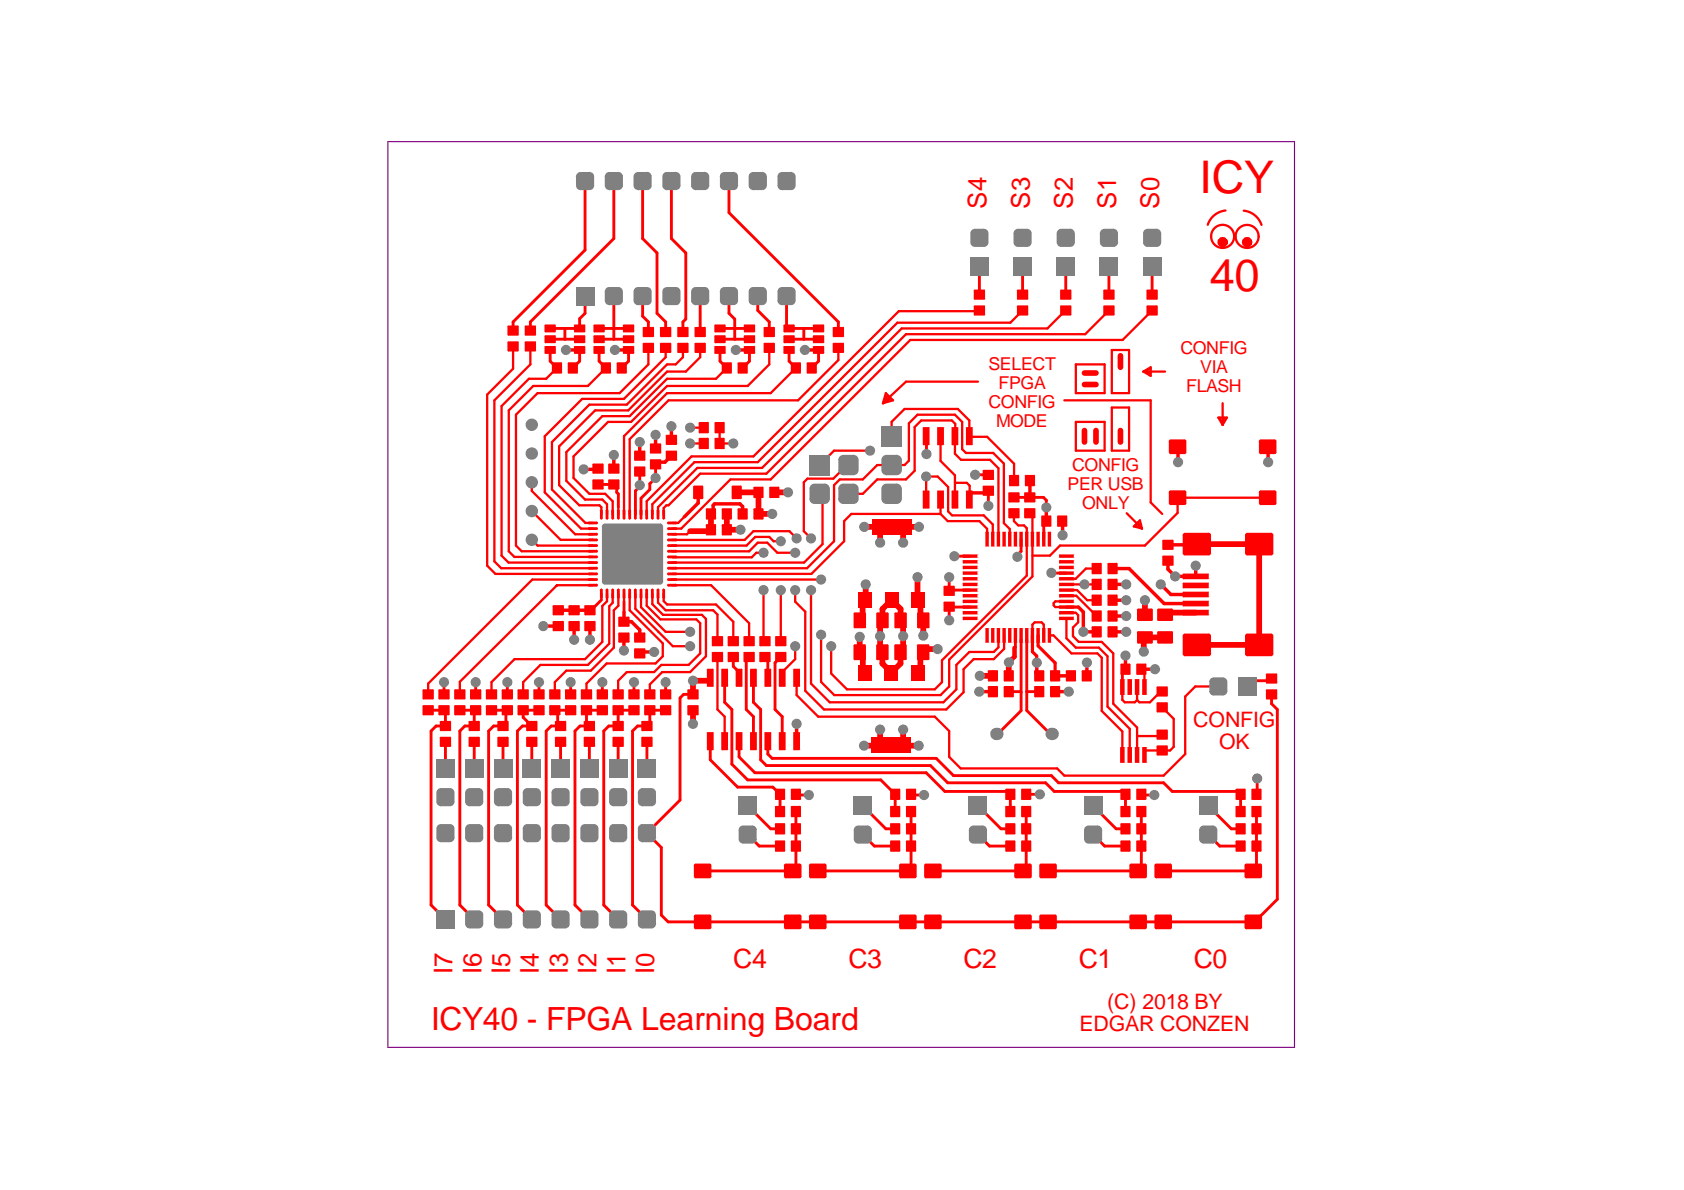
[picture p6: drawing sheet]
<svg xmlns="http://www.w3.org/2000/svg" width="297mm" height="210mm" viewBox="0 0 297 210" stroke-linecap="round" stroke-linejoin="round" font-family="sans-serif">
<defs><g id="words">
<g font-size="7.9" fill="#f00">
<text x="211.6" y="34.1">ICY</text>
<text x="213.4" y="51.3">40</text>
</g>
<text font-size="5.6" fill="#f00" x="76" y="181.7">ICY40 - FPGA Learning Board</text>
<g font-size="4.7" fill="#f00">
<text x="129.3" y="170.8">C4</text>
<text x="149.7" y="170.8">C3</text>
<text x="170" y="170.8">C2</text>
<text x="190.3" y="170.8">C1</text>
<text x="210.6" y="170.8">C0</text>
</g>
<g font-size="4.6" fill="#f00">
<text x="174" y="36.9" transform="rotate(-90 174 36.9)">S4</text>
<text x="181.6" y="36.9" transform="rotate(-90 181.6 36.9)">S3</text>
<text x="189.3" y="36.9" transform="rotate(-90 189.3 36.9)">S2</text>
<text x="196.9" y="36.9" transform="rotate(-90 196.9 36.9)">S1</text>
<text x="204.5" y="36.9" transform="rotate(-90 204.5 36.9)">S0</text>
<text x="79.8" y="171.8" transform="rotate(-90 79.8 171.8)">I7</text>
<text x="84.9" y="171.8" transform="rotate(-90 84.9 171.8)">I6</text>
<text x="90" y="171.8" transform="rotate(-90 90 171.8)">I5</text>
<text x="95.1" y="171.8" transform="rotate(-90 95.1 171.8)">I4</text>
<text x="100.1" y="171.8" transform="rotate(-90 100.1 171.8)">I3</text>
<text x="105.2" y="171.8" transform="rotate(-90 105.2 171.8)">I2</text>
<text x="110.3" y="171.8" transform="rotate(-90 110.3 171.8)">I1</text>
<text x="115.4" y="171.8" transform="rotate(-90 115.4 171.8)">I0</text>
</g>
<g font-size="3.8" fill="#f00">
<text x="210.5" y="128.3">CONFIG</text>
<text x="215.1" y="132.1">OK</text>
<text x="195.3" y="178">(C) 2018 BY</text>
<text x="190.4" y="181.8">EDGAR CONZEN</text>
</g>
<g font-size="3.1" fill="#f00">
<text x="174.4" y="65.2">SELECT</text>
<text x="208.2" y="62.5">CONFIG</text>
<text x="211.7" y="65.8">VIA</text>
<text x="174.4" y="71.9">CONFIG</text>
<text x="176.1" y="68.6">FPGA</text>
<text x="209.2" y="69.2">FLASH</text>
<text x="175.7" y="75.3">MODE</text>
<text x="189.1" y="83">CONFIG</text>
<text x="188.3" y="86.4">PER USB</text>
<text x="190.9" y="89.7">ONLY</text>
</g>
</g></defs>
<path d="M68.4 25h159.9v159.7h-159.9z" fill="none" stroke="#800080" stroke-width=".2"/>
<g fill="none" stroke="#f00" stroke-width=".51">
<path d="M103.2 31.9v12.2l-12.7 12.7v1.6M108.3 31.9v10.2l-14.8 14.7v1.6M113.4 31.9v10.2l2.5 2.5v10.7l1.5 1.5v1.6M118.4 31.9v10.2l2.6 2.5v11.7l-.5 .5v1.6M128.6 31.9v5.6l19.3 19.3v1.6M97 59.8h5.2M99.6 57.9v1.9M103.2 52.2v3.1l-1 .9v1.7h-5.2M105.7 57.9h5.2M105.7 59.8h5.2M108.3 52.2v7.6M113.4 52.2v3.6l1 1v1.6"/>
<path d="M123.5 52.2v6.2M127 57.9h5.2M127 59.8h5.2M128.6 52.2v3.1l1 1v3.5M133.7 52.2v2.6l2 2v1.6M138.7 52.2v5.3l.5 .4h5.2M139.2 59.8h5.2M141.8 57.9v1.9M172.8 47v5M180.4 47v5M188 47v5M195.6 47v5"/>
<path d="M203.2 47v5M97 61.7v2l1.2 1.2M102.2 61.7v2l-1.2 1.2M105.7 61.7v2l1.2 1.2M110.9 61.7v2l-1.2 1.2M127 61.7v2l1.2 1.2M132.2 61.7v2l-1.2 1.2M139.2 61.7v2l1.2 1.2M144.4 61.7v2l-1.2 1.2M163.4 76.9v3.2M105.5 85.5h2.8l.5 .5v.8l.3 .3v2.3M112.8 85.8l-.7 .8v4.1"/>
<path d="M112.8 83.2v2.4M115.6 81.9v2.4l-1 1v1l-1.5 1.6v2.8M168.3 98.1h2.8M172 83.7l2.3 .1M174.3 86.9v2.3M178.8 87.7h5.3l.5 .5v1.3M180.1 95.1v2.2l-.6 .6v.3M184.6 91.9l-.5 .5v2.7M210.9 99.3v.5M106.1 105.8l-1.8 1.8h-.2M110.1 106.1v1.9M125.3 119.6v.5"/>
<path d="M127.8 119.6v4.3l1.3 1.2v9.7l2.8 2.8h23.5l2.5 2.5v3.1M129.3 115.9v1.6l1.1 1v1.1M132.1 115.9l-.5 .5v8.7l1.3 1.3v4.3M132.9 119.6v4.3l1.3 1.2v8.9l1 1h28.9l3.1 3.1h17.2l1.6 1.5h12l.5 .5v3.1M134.9 115.9l.5 .5v3.2M137.7 115.9l-1 1v8.2l1.3 1.3v4.3M158.9 109.4l-.1 .1M167.4 101.8v2.4l.2-.1h3.5M167.4 107v2.4M167.5 107.1h3.6M179.1 112.1v2l-.1 .2M180.1 112.8v12.6l-4.4 4.3"/>
<path d="M181.1 112.8v12.5l4.4 4.4M185.5 101.1h2.6M198.5 118l-.5 .6v2.6M223.5 119.7v.4h-2.5l-1 1M75.5 125.3h2.8l.3 .2v2.6h-1.7l-.9 .8v30.7l2.6 2.6M78.3 120.3v2.2M78.6 130.9v4.6M81.1 125.3h2.8l-.3 .2v2.6h-1.6l-.9 .8v30.7l2.5 2.6M83.6 130.9v4.6M83.9 120.3v2.2M86.7 125.3h2.8l-.3 .2v2.1l-.5 .5h-1.6l-.9 .8v30.7l2.5 2.6M88.7 130.9v4.6"/>
<path d="M89.5 120.3v2.2M93.8 130.9v4.6M95.1 125.3h-2.8v1.2l1.5 1.6h-1.6l-.9 .8v30.7l2.5 2.6M95.1 120.3v2.2M98.9 130.9v4.6M100.7 125.3h-2.8l.5 .5v2.1h.4l.1 .2h-1.7l-.9 .8v30.7l2.6 2.6M100.7 120.3v2.2M104 130.9v4.6M106.2 125.3h-2.7v2.3l.5 .5h-1.7l-.9 .8v30.7l2.6 2.6M106.2 120.3v2.2M109 130.9v4.6M111.8 125.3h-2.8v2.8h-1.6l-.9 .8v30.7l2.5 2.6"/>
<path d="M111.8 120.3v2.2M114.1 130.9v4.6M117.4 125.3h-2.8v2.3l-.5 .5h-1.6l-.9 .8v30.7l2.5 2.6M117.4 120.3v2.2M122.2 122.5h-1.6l-.6 .6v18l-5.9 5.9 2.6 2.5v11.9l1.1 1.2h103.5l4-4v-33.5l-1-1v-.9l-.8-.7M125.3 130.7v3.3l4.8 4.8h6.2l1.3 1.3v3.1M130.4 130.7v2.8l2.8 2.8h30.2l3.3 3.3h11l.5 .5v3.1M135.4 130.7v2.3l.8 .8h28.9l3.1 3h17.2l1.3 1.3h18.6l1.5 1.5h11.5l.5 .5v3.1M177.9 122h2.1l.1 .1M183.3 121.3l-.7 .7h-1.5M221.8 137.3v2.7l-.2 .1 .2 .1M131.9 142.1l4 4.1h1.7"/>
<path d="M131.9 147.2l2 2h3.7M140.3 140.2l.1-.1 .1 .1h2.2M140.4 143.2v9.9l-.6 .5h-15.9M152.2 142.1l4.1 4.1h1.6M152.2 147.2l2 2h3.7M160.6 140.2l.1-.1 .1 .1h2.2M160.7 143.2v9.9l-.6 .5h-15.9M172.5 142.1l4.1 4.1h1.6M172.5 147.2l2 2h3.7M181 140.1l.1-.1 .2 .1h2.1M181 143.2v9.9l-.6 .5h-15.8M192.8 142.1l4.1 4.1h1.6"/>
<path d="M192.8 147.2l2 2h3.7M201.2 140.2l.1-.1 .1 .1h2.2M201.3 143.2v9.9l-.5 .5h-15.9M213.1 142.1l4.1 4.1h1.6M213.1 147.2l2.1 2h3.6M221.6 143.2v9.9l-.5 .5h-15.9"/>
</g>
<g fill="none" stroke="#f00" stroke-width=".41">
<path d="M216.2 37.1a3.7 3.7 0 0 0-3.2 2.5M219.4 37.2a3.7 3.7 0 0 1 3.1 2.5M172.8 54.9h-14.3l-25.6 25.6h-10.9l-7.9 7.9v2.3M180.4 54.8l-2.2 2.1h-19.9l-24.6 24.6h-11.2l-7.4 7.4v1.8M188 54.7l-3.2 3.2h-25.8l-24.6 24.6h-11.4l-6.9 7v1.2M195.6 54.8l-4.2 4.1h-31.6l-24.6 24.6h-11.7l-5.6 5.6h-.4l-.4 .5v1.1M203.2 54.8l-5.2 5.2h-37.4l-24.7 24.6h-7.1l-8.6 8.6h-1.6M90.5 61.1v3.9l-4.6 4.6v30.2l1.5 1.4h17.2M93.5 61.1v3.2l-6.3 6.3v28.4l1.2 1.2h16.2M98.2 64.9l-1.9 1.9h-3l-4.8 4.8v26.4l1.2 1.2h14.9M106.9 64.9l-3.2 3.2h-9.6l-4.4 4.3v24.8l1 1h13.9M114.4 61.4v2.9l-5.1 5h-14.5l-3.8 3.9v23l1 1h12.6"/>
<path d="M117.4 61.4v1.6l-7.3 7.4h-7.4l-6.6 6.6v9.8l6.4 6.4h2.1M120.5 61.4v1.6l-1.3 1.3h-1.5l-7.1 7.1h-6.6l-6.6 6.6v8.3l5.9 5.9h1.3M121.7 78.2h2.4M121.7 75.4h2.4M123.5 61.4v1.6l-2.5 2.5h-3.3l-6.9 6.9h-5.8l-6.4 6.3v6.9l3.6 3.5h3.5l.4 .4v1.2M126.9 75.4v2.8h2.4M128.2 64.9l-1.9 1.9h-8.6l-6.6 6.6h-4.9l-6.3 6.3v5.1l3.3 3.3h3l.9 .8v1.8M135.7 61.4v2.9l-3.8 3.8h-14.2l-6.4 6.3h-4l-6.1 6.1v3.8l2.8 2.8h2.8l1.3 1.3v2.3M140.4 64.9l-4.5 4.4h-18.2l-7.6 7.6v13.8M147.9 61.4v2.1l-7.1 7.1h-22.9l-6.8 6.9v13.2M153.5 79.5h-6.4l-2.5 2.5M165.9 76.9v4.4l2.5 2.5v4.3"/>
<path d="M168.4 76.9v3.1l1.1 1.1h5.1l1.5 1.5v12.5M168.5 76.9v-2.1l-.6-.6h-5.4l-1.2 1.1v7.7l-1.5 1.6h-5.1l-2.5 2.5h-2.5M171 76.9v-2.7l-2.1-2.1h-9.3l-2.3 2.3v2.6M171.1 77h3l4.8 4.8v3M93.8 85.1v1.5l7.7 7.6h3.1M93.8 90.1l5.1 5.1h5.7M93.8 95.2l1 1h9.8M109.1 89.4v1.3M112.8 85.6v.2M118.6 97.2h13.5l1.6-1.5h1.6l1.8 1.8h3.2M120.7 91.2l-1.1 1h-1M121.7 93.7l-.5 .5h-2.6"/>
<path d="M134.7 97.5h-1.3l-.8 .8h-14M137.7 95.5h-1.2l-.8-.8h-2.5l-1.5 1.5h-13.1M140.5 95l-1.3-1.3h-6.3l-1.5 1.5h-12.8M144.6 87.1l.5 .5v8.4l-3.3 3.2h-23.2M149.7 82h-.3l-2.4 2.4h-4.6l-.6 .7v8.6l1.3 1.3M163.4 88.1v-4h2l1.8 1.8v4.3l.7 .7h5.6l1.6 1.6v2.6M165.9 90.7h-15.7l-1.3 1.2v3.6l-5.8 5.7h-24.5M165.9 90.7l1.3 1.2h5.6l1.3 1.4v1.8M165.9 88.1v2.6M168.4 85.2h2.1l.5 .5v2.4M178.1 95.1v-1.8l-1-1v-10.5l-1.9-1.9h-4.8l-.7-.7v-4.8l-1.3-1.2h-6.6l-1.5 1.5v6.6l-.7 .7h-4.9l-2.5 2.6h-4.1l-1 1v9.9l-4.7 4.7h-23.8M178.8 90.5v1.4l.8 .8h1l.5 .5v8.3l-14.9 15v3.8l-1.3 1.3h-15.5l-2.8-2.8v-4.8"/>
<path d="M181.6 90.5l.5 .5v10.7l-14.7 14.7v4.7l-1.5 1.5h-18.7l-2.4-2.3v-8.3M223.6 87.8h-15.9v2.7l-5.7 5.7h-15l-1.8 1.8h-3.1M98.1 103.3h.1M98.3 103.2l-.2 .1M98.3 103.2h6.3M98.3 103.2l-17.2 17.1v2.2M104.6 102.2h-10.7l-18.4 18.4v1.9M106.1 104.7v1.1M107.1 104.7v1.4l-.9 .8v6.3l-3 3.1h-12.4l-4.1 4v2.2M108.1 104.7v1.6l-.6 .6v6.6l-3.8 3.8h-8.4l-3 3v2.2M109.1 104.7v2.1l-.8 .8v6.6l-4.1 4.1h-4.3l-2 2v2.2M110.1 104.7v1.4"/>
<path d="M111.1 104.7v2.9l5.8 5.9v2.3l-1.3 1.2h-8.6l-3.5 3.6v1.9M112.1 104.7v2.7l6.6 6.6h3M113.1 104.7v2.4l4.3 4.3h4.3M114.1 104.7v2.1l2.4 2.5h6.3l.7 .6v5.4l-2 2h-4.8l-1.3 1.2h-4.8l-1.6 1.6v2.4M115.1 104.7v1.9l1.8 1.8h6.9l.7 .8v6.6l-2.8 2.7h-4.9l-2.2 2.2v1.8M116.1 104.7v1.6l1.3 1.3h8.4l.8 .8v4.7M117.1 104.7v1.3l.6 .6h8.6l3 3.1v3.4M118.6 103.2h6.8l6.7 6.7v3.2M118.6 102.2h26.2M126.6 115.9v9.2l1.2 1.3v4.3M134.7 104.1v8.7l.2 .3M137.7 104.1v9"/>
<path d="M140.3 114v2.3l-2.3 2.2v1.1M140.3 104.1v2l1.7 1.8v13.9l3.3 3.3h21.6l3.1-3v-4.1l1.7-1.7h3.6l1.8-1.8v-2.4M140.5 119.6v3l3.8 3.8h20.6l2.5 2.5v4.6l2.1 2h17l1.2 1.3h17.6l3.8-3.8v-10.1l1.7-1.8h4.1M143.1 104.1v16.5l3.3 3.3h20l2.3-2.3v-4.3l2.3-2.3h4.3l.8-.8v-2.1M182.1 112.1v-1.9l.4-.4h1.2l.4 .4v1.9M185.1 112.1h.7l3.2 3.2h4.6l.7 .7v9.4l3.7 3.6v4.2M188.1 106.1h-1.9l-.3 .3v.4l.3 .3h1.9M188.1 108.1h1.6l.5 .4v1.3l-.9 .9v1.5l1 1h4l2.1 2.1v8.8l4.2 4.2v4.9M188.1 105.1h1.7l3.6 3.6M188.1 104.1h1.9l1.8 1.8h1.6M188.1 109.1v3.5l1.7 1.6h4l1.6 1.6v8.8l3.9 4v4.6M188.1 103.1h5.3"/>
<path d="M193.4 100.3h-1.9l-1.8 1.8h-1.6M201.3 118l.6 .6v2.6M198 121.2v2.3l.4 .4h1.8l.4-.4M200.6 129.7l.1 .1h4.3M200.6 121.2v2.3M205 121.7l-2.2 2.2h-1.8l-.4-.4M205 124.8l2 2v4.9l-.6 .7h-4.5v.8"/>
<circle cx="215.7" cy="41.7" r="2.03"/>
<circle cx="220" cy="41.7" r="2.03"/>
</g>
<g fill="none" stroke="#f00" stroke-width=".61">
<path d="M99.8 61.7h2.4M108.5 61.7h2.4M112.8 78v2.4M115.6 76.7v2.4M118.4 75.2v2.4M129.8 61.7h2.4M142 61.7h2.4M207.7 78.8l.1 2.7M223.6 78.8l.1 2.7M105.5 82.7l-.1 .1h-2.5M108.3 80.3v2.4M118.4 80.4l-1.1 1.1h-1.3l-.4 .4"/>
<path d="M123.2 86.8v1.9l-2.5 2.5M125.4 90.7l.4-.4v-1.2l.2-.2h4.5l.5 .5v1.3M171 86.9h3.3M181.7 84.8l-.1 2.9M184.6 89.5v2.4M187.4 91.9l-.2-.1 .2-.2v2.8M206 98.9v1.5l1.3 1.3h3.6v-1.9M211.1 96l-.1 .1h-5M95.8 110.4h2.7M98.5 107.6h5.6M101.3 110.4v2.4M104.1 110.4v2.4"/>
<path d="M110.1 112.5v2.2M110.1 108v1.6h1.3l1.4 1.5v1.4M115.4 115h-2.3l-.3 .3M175.2 118.5v.1M182.9 116.9v1.5l-.2 .2 .6 .6M185.4 101l.1 .1M186.1 119.2h2.8M190.2 107.1l.9 .8v3.5h2.3M191.7 116.9v2.3M193.5 103.1h-.1M196.2 111.4h2.5M196.2 103.1h2.5"/>
<path d="M196.2 100.3h3l6.1 6.2h5.6M196.2 108.7h2.5M198.5 115.6v2.4M198.7 105.9h-2.1l-.3 .2M201.3 118h2.4M204.7 103.1l1.8 1.8h4.4M140.5 127.7v3M172.7 122h2.4M186.1 122h2.4"/>
</g>
<g fill="none" stroke="#f00" stroke-width="1">
<path d="M191.3 65.8h2M191.3 75.9v2.1M191.3 67.8h2M193.3 75.9v2.1M197.6 62.8v2M197.6 75.9v2.1M125.4 90.7v2.7l-.2 .3h-3.5M128.2 90.7v2.7h2.4M130 86.8h3.8v3.9h2.4M136.6 86.8h2.4M152.4 92.9h9.7M154.7 92.9l.5 .5v2.3"/>
<path d="M159.8 92.9l-.5 .5v2.3M211.1 96h11v17.8h-11M151.6 112.3v2.7l.6 .6v3h.4M152.7 105.8l-.5 .5v2.6l-.5 .5M152.7 103.1v2.7M158.9 109.4v-2l-1.6-1.6-1.6 1.6v2.1l-.5 .5v4.4l.5 .5-.1 .1v2l1.6 1.6 1.6-1.6v-2l.5-.5v-4.5l-.5-.5M161.8 101.8l.1 4 .5 .5v2.6l.5 .5v2.7M165.4 114.5h-2l-1.1 1v2.6l-.5 .5M172.8 119.2h2.3M177.9 116.8v2.4M202 105.9v2.5M205.5 112.4h-3.5l-.3 .2v2.3"/>
<path d="M210.9 108.1h-4.7l-.6 .6M122.2 125.3v2.4M125.3 120.1h-3.1v2.4M152.4 131.5h9.7M155.2 128.7v2.3l-.5 .5M159.3 128.7v2.4l.5 .4"/>
<circle cx="215.7" cy="42.7" r=".41"/>
<circle cx="220" cy="42.7" r=".41"/>
</g>
<g fill="none" stroke="#f00" stroke-width=".4">
<path d="M156.3 69.3l1.2 1.3-1.8 .5zM156.5 69.9l-.8 1.2M157 70.4l-1.3 .7M172.5 67.3h-12.7l-4.1 3.8M187.7 70.6h15.3v18l2 2.1M189.8 64.3h5v5h-5zM189.8 74.4h5v5.1h-5zM196.1 61.7h3.1v7.6h-3.1zM196.1 71.9h3.1v7.6h-3.1zM201.7 65.5l1.3-.7v1.5zM201.7 65.5l1.3 .3M201.7 65.5h3.8"/>
<path d="M203 65l-1.3 .5M214.9 73.7h1.5l-.7 1.2zM215.2 73.7l.5 1.2M215.7 71.1v3.8M215.9 73.7l-.2 1.2M198.7 90.5l2.7 2.7M200 92.9l1.1-1.1 .3 1.4zM200.2 92.7l1.2 .5M200.7 92.1l.7 1.1"/>
</g>
<path d="M179 114.3v1.5l-1.1 1" fill="none" stroke="#f00" stroke-width=".8"/>
<path d="M182.1 112.1v2.9l.8 .7v1.2M183.1 112.1v1.8l3 3v2.3M188.1 107.1h2.1" fill="none" stroke="#f00" stroke-width=".56"/>
<g fill="#808080">
<path d="M79.4 145.4v.8zM79.4 145.4a.8 .8 0 0 1 .8 .8h-.8z"/>
<path d="M77 146.2h.8zM77.2 145.6l.6-.2v.8h-.8z"/>
<path d="M77.8 147.8v.8zM77 147.8h.8v.8a.8 .8 0 0 1-.8-.8z"/>
<path d="M79.4 147.8h.8zM79.4 147.8h.8a.8 .8 0 0 1-.8 .8z"/>
<path d="M99.7 145.4v.8zM99.7 145.4a.8 .8 0 0 1 .8 .8h-.8z"/>
<path d="M97.3 146.2h.8zM97.5 145.6l.6-.2v.8h-.8z"/>
<path d="M98.1 147.8v.8zM97.3 147.8h.8v.8a.8 .8 0 0 1-.8-.8z"/>
<path d="M99.7 147.8h.8zM99.7 147.8h.8a.8 .8 0 0 1-.8 .8z"/>
<path d="M132.7 148h.8zM132.7 148h.8a.8 .8 0 0 1-.8 .8z"/>
<path d="M132.7 145.6v.8zM132.7 145.6a.8 .8 0 0 1 .8 .8h-.8z"/>
<path d="M130.3 146.4h.8zM130.5 145.8l.6-.2v.8h-.8z"/>
<path d="M131.1 148v.8zM130.3 148h.8v.8a.8 .8 0 0 1-.8-.8z"/>
<path d="M153 148h.8zM153 148h.8a.8 .8 0 0 1-.8 .8z"/>
<path d="M153 145.6v.8zM153 145.6a.8 .8 0 0 1 .8 .8h-.8z"/>
<path d="M150.6 146.4h.8zM150.8 145.8l.6-.2v.8h-.8z"/>
<path d="M151.4 148v.8zM150.6 148h.8v.8a.8 .8 0 0 1-.8-.8z"/>
<path d="M173.3 148h.8zM173.3 148h.8a.8 .8 0 0 1-.8 .8z"/>
<path d="M173.3 145.6v.8zM173.3 145.6a.8 .8 0 0 1 .8 .8h-.8z"/>
<path d="M170.9 146.4h.8zM171.1 145.8l.6-.2v.8h-.8z"/>
<path d="M171.7 148v.8zM170.9 148h.8v.8a.8 .8 0 0 1-.8-.8z"/>
<path d="M178.8 41.2h.8zM179 40.6l.6-.2v.8h-.8z"/>
<path d="M179.6 42.8v.8zM178.8 42.8h.8v.8a.8 .8 0 0 1-.8-.8z"/>
<path d="M181.2 42.8h.8zM181.2 42.8h.8a.8 .8 0 0 1-.8 .8z"/>
<path d="M181.2 40.4v.8zM181.2 40.4a.8 .8 0 0 1 .8 .8h-.8z"/>
<path d="M186.4 41.2h.8zM186.6 40.6l.6-.2v.8h-.8z"/>
<path d="M187.2 42.8v.8zM186.4 42.8h.8v.8a.8 .8 0 0 1-.8-.8z"/>
<path d="M188.8 42.8h.8zM188.8 42.8h.8a.8 .8 0 0 1-.8 .8z"/>
<path d="M188.8 40.4v.8zM188.8 40.4a.8 .8 0 0 1 .8 .8h-.8z"/>
<path d="M193.6 148h.8zM193.6 148h.8a.8 .8 0 0 1-.8 .8z"/>
<path d="M193.6 145.6v.8zM193.6 145.6a.8 .8 0 0 1 .8 .8h-.8z"/>
<path d="M191.2 146.4h.8zM191.4 145.8l.6-.2v.8h-.8z"/>
<path d="M192 148v.8zM191.2 148h.8v.8a.8 .8 0 0 1-.8-.8z"/>
<path d="M213.9 148h.8zM213.9 148h.8a.8 .8 0 0 1-.8 .8z"/>
<path d="M213.9 145.6v.8zM213.9 145.6a.8 .8 0 0 1 .8 .8h-.8z"/>
<path d="M211.5 146.4h.8zM211.8 145.8l.5-.2v.8h-.8z"/>
<path d="M212.3 148v.8zM211.5 148h.8v.8a.8 .8 0 0 1-.8-.8z"/>
<path d="M79.4 141.4h.8zM79.4 141.4h.8a.8 .8 0 0 1-.8 .8z"/>
<path d="M79.4 139v.8zM79.4 139a.8 .8 0 0 1 .8 .8h-.8z"/>
<path d="M77 139.8h.8zM77.2 139.3l.6-.3v.8h-.8z"/>
<path d="M77.8 141.4v.8zM77 141.4h.8v.8a.8 .8 0 0 1-.8-.8z"/>
<path d="M99.7 160.6v.8zM99.7 160.6a.8 .8 0 0 1 .8 .8h-.8z"/>
<path d="M97.3 161.4h.8zM97.5 160.8l.6-.2v.8h-.8z"/>
<path d="M98.1 163v.8zM97.3 163h.8v.8a.8 .8 0 0 1-.8-.8z"/>
<path d="M99.7 163h.8zM99.7 163h.8a.8 .8 0 0 1-.8 .8z"/>
<path d="M99.7 141.4h.8zM99.7 141.4h.8a.8 .8 0 0 1-.8 .8z"/>
<path d="M99.7 139v.8zM99.7 139a.8 .8 0 0 1 .8 .8h-.8z"/>
<path d="M97.3 139.8h.8zM97.5 139.3l.6-.3v.8h-.8z"/>
<path d="M98.1 141.4v.8zM97.3 141.4h.8v.8a.8 .8 0 0 1-.8-.8z"/>
<path d="M104 30.3v.8zM104 30.3a.8 .8 0 0 1 .8 .8h-.8z"/>
<path d="M101.6 31.1h.8zM101.8 30.6l.6-.3v.8h-.8z"/>
<path d="M102.4 32.7v.8zM101.6 32.7h.8v.8a.8 .8 0 0 1-.8-.8z"/>
<path d="M104 32.7h.8zM104 32.7h.8a.8 .8 0 0 1-.8 .8z"/>
<path d="M124.3 30.3v.8zM124.3 30.3a.8 .8 0 0 1 .8 .8h-.8z"/>
<path d="M121.9 31.1h.8zM122.1 30.6l.6-.3v.8h-.8z"/>
<path d="M122.7 32.7v.8zM121.9 32.7h.8v.8a.8 .8 0 0 1-.8-.8z"/>
<path d="M124.3 32.7h.8zM124.3 32.7h.8a.8 .8 0 0 1-.8 .8z"/>
<path d="M124.3 50.6v.8zM124.3 50.6a.8 .8 0 0 1 .8 .8h-.8z"/>
<path d="M121.9 51.4h.8zM122.1 50.9l.6-.3v.8h-.8z"/>
<path d="M122.7 53v.8zM121.9 53h.8v.8a.8 .8 0 0 1-.8-.8z"/>
<path d="M124.3 53h.8zM124.3 53h.8a.8 .8 0 0 1-.8 .8z"/>
<path d="M84.4 145.4v.8zM84.4 145.4a.8 .8 0 0 1 .8 .8h-.8z"/>
<path d="M82 146.2h.8zM82.3 145.6l.5-.2v.8h-.8z"/>
<path d="M82.8 147.8v.8zM82 147.8h.8v.8a.8 .8 0 0 1-.8-.8z"/>
<path d="M84.4 147.8h.8zM84.4 147.8h.8a.8 .8 0 0 1-.8 .8z"/>
<path d="M89.5 145.4v.8zM89.5 145.4a.8 .8 0 0 1 .8 .8h-.8z"/>
<path d="M87.1 146.2h.8zM87.4 145.6l.5-.2v.8h-.8z"/>
<path d="M87.9 147.8v.8zM87.1 147.8h.8v.8a.8 .8 0 0 1-.8-.8z"/>
<path d="M89.5 147.8h.8zM89.5 147.8h.8a.8 .8 0 0 1-.8 .8z"/>
<path d="M94.6 145.4v.8zM94.6 145.4a.8 .8 0 0 1 .8 .8h-.8z"/>
<path d="M92.2 146.2h.8zM92.4 145.6l.6-.2v.8h-.8z"/>
<path d="M93 147.8v.8zM92.2 147.8h.8v.8a.8 .8 0 0 1-.8-.8z"/>
<path d="M94.6 147.8h.8zM94.6 147.8h.8a.8 .8 0 0 1-.8 .8z"/>
<path d="M104.8 145.4v.8zM104.8 145.4a.8 .8 0 0 1 .8 .8h-.8z"/>
<path d="M102.4 146.2h.8zM102.6 145.6l.6-.2v.8h-.8z"/>
<path d="M103.2 147.8v.8zM102.4 147.8h.8v.8a.8 .8 0 0 1-.8-.8z"/>
<path d="M104.8 147.8h.8zM104.8 147.8h.8a.8 .8 0 0 1-.8 .8z"/>
<path d="M109.8 145.4v.8zM109.8 145.4a.8 .8 0 0 1 .8 .8h-.8z"/>
<path d="M107.4 146.2h.8zM107.7 145.6l.5-.2v.8h-.8z"/>
<path d="M108.2 147.8v.8zM107.4 147.8h.8v.8a.8 .8 0 0 1-.8-.8z"/>
<path d="M109.8 147.8h.8zM109.8 147.8h.8a.8 .8 0 0 1-.8 .8z"/>
<path d="M114.9 145.4v.8zM114.9 145.4a.8 .8 0 0 1 .8 .8h-.8z"/>
<path d="M112.5 146.2h.8zM112.7 145.6l.6-.2v.8h-.8z"/>
<path d="M113.3 147.8v.8zM112.5 147.8h.8v.8a.8 .8 0 0 1-.8-.8z"/>
<path d="M114.9 147.8h.8zM114.9 147.8h.8a.8 .8 0 0 1-.8 .8z"/>
<path d="M150.6 80.2v.9zM150.6 80.2a.9 .9 0 0 1 .9 .9h-.9z"/>
<path d="M147.9 81.1h.9zM148.1 80.5l.7-.3v.9h-.9z"/>
<path d="M148.8 82.9v.9zM147.9 82.9h.9v.9a.9 .9 0 0 1-.9-.9z"/>
<path d="M150.6 82.9h.9zM150.6 82.9h.9a.9 .9 0 0 1-.9 .9z"/>
<path d="M194 41.2h.8zM194.2 40.6l.6-.2v.8h-.8z"/>
<path d="M194.8 42.8v.8zM194 42.8h.8v.8a.8 .8 0 0 1-.8-.8z"/>
<path d="M196.4 42.8h.8zM196.4 42.8h.8a.8 .8 0 0 1-.8 .8z"/>
<path d="M196.4 40.4v.8zM196.4 40.4a.8 .8 0 0 1 .8 .8h-.8z"/>
<path d="M89.5 160.6v.8zM89.5 160.6a.8 .8 0 0 1 .8 .8h-.8z"/>
<path d="M87.1 161.4h.8zM87.4 160.8l.5-.2v.8h-.8z"/>
<path d="M87.9 163v.8zM87.1 163h.8v.8a.8 .8 0 0 1-.8-.8z"/>
<path d="M89.5 163h.8zM89.5 163h.8a.8 .8 0 0 1-.8 .8z"/>
<path d="M84.4 160.6v.8zM84.4 160.6a.8 .8 0 0 1 .8 .8h-.8z"/>
<path d="M82 161.4h.8zM82.3 160.8l.5-.2v.8h-.8z"/>
<path d="M82.8 163v.8zM82 163h.8v.8a.8 .8 0 0 1-.8-.8z"/>
<path d="M84.4 163h.8zM84.4 163h.8a.8 .8 0 0 1-.8 .8z"/>
<path d="M84.4 141.4h.8zM84.4 141.4h.8a.8 .8 0 0 1-.8 .8z"/>
<path d="M84.4 139v.8zM84.4 139a.8 .8 0 0 1 .8 .8h-.8z"/>
<path d="M82 139.8h.8zM82.3 139.3l.5-.3v.8h-.8z"/>
<path d="M82.8 141.4v.8zM82 141.4h.8v.8a.8 .8 0 0 1-.8-.8z"/>
<path d="M89.5 141.4h.8zM89.5 141.4h.8a.8 .8 0 0 1-.8 .8z"/>
<path d="M89.5 139v.8zM89.5 139a.8 .8 0 0 1 .8 .8h-.8z"/>
<path d="M87.1 139.8h.8zM87.4 139.3l.5-.3v.8h-.8z"/>
<path d="M87.9 141.4v.8zM87.1 141.4h.8v.8a.8 .8 0 0 1-.8-.8z"/>
<path d="M104.8 160.6v.8zM104.8 160.6a.8 .8 0 0 1 .8 .8h-.8z"/>
<path d="M102.4 161.4h.8zM102.6 160.8l.6-.2v.8h-.8z"/>
<path d="M103.2 163v.8zM102.4 163h.8v.8a.8 .8 0 0 1-.8-.8z"/>
<path d="M104.8 163h.8zM104.8 163h.8a.8 .8 0 0 1-.8 .8z"/>
<path d="M94.6 160.6v.8zM94.6 160.6a.8 .8 0 0 1 .8 .8h-.8z"/>
<path d="M92.2 161.4h.8zM92.4 160.8l.6-.2v.8h-.8z"/>
<path d="M93 163v.8zM92.2 163h.8v.8a.8 .8 0 0 1-.8-.8z"/>
<path d="M94.6 163h.8zM94.6 163h.8a.8 .8 0 0 1-.8 .8z"/>
<path d="M94.6 141.4h.8zM94.6 141.4h.8a.8 .8 0 0 1-.8 .8z"/>
<path d="M94.6 139v.8zM94.6 139a.8 .8 0 0 1 .8 .8h-.8z"/>
<path d="M92.2 139.8h.8zM92.4 139.3l.6-.3v.8h-.8z"/>
<path d="M93 141.4v.8zM92.2 141.4h.8v.8a.8 .8 0 0 1-.8-.8z"/>
<path d="M104.8 141.4h.8zM104.8 141.4h.8a.8 .8 0 0 1-.8 .8z"/>
<path d="M104.8 139v.8zM104.8 139a.8 .8 0 0 1 .8 .8h-.8z"/>
<path d="M102.4 139.8h.8zM102.6 139.3l.6-.3v.8h-.8z"/>
<path d="M103.2 141.4v.8zM102.4 141.4h.8v.8a.8 .8 0 0 1-.8-.8z"/>
<path d="M114.9 160.6v.8zM114.9 160.6a.8 .8 0 0 1 .8 .8h-.8z"/>
<path d="M112.5 161.4h.8zM112.7 160.8l.6-.2v.8h-.8z"/>
<path d="M113.3 163v.8zM112.5 163h.8v.8a.8 .8 0 0 1-.8-.8z"/>
<path d="M114.9 163h.8zM114.9 163h.8a.8 .8 0 0 1-.8 .8z"/>
<path d="M109.8 160.6v.8zM109.8 160.6a.8 .8 0 0 1 .8 .8h-.8z"/>
<path d="M107.4 161.4h.8zM107.7 160.8l.5-.2v.8h-.8z"/>
<path d="M108.2 163v.8zM107.4 163h.8v.8a.8 .8 0 0 1-.8-.8z"/>
<path d="M109.8 163h.8zM109.8 163h.8a.8 .8 0 0 1-.8 .8z"/>
<path d="M109.8 141.4h.8zM109.8 141.4h.8a.8 .8 0 0 1-.8 .8z"/>
<path d="M109.8 139v.8zM109.8 139a.8 .8 0 0 1 .8 .8h-.8z"/>
<path d="M107.4 139.8h.8zM107.7 139.3l.5-.3v.8h-.8z"/>
<path d="M108.2 141.4v.8zM107.4 141.4h.8v.8a.8 .8 0 0 1-.8-.8z"/>
<path d="M114.9 141.4h.8zM114.9 141.4h.8a.8 .8 0 0 1-.8 .8z"/>
<path d="M114.9 139v.8zM114.9 139a.8 .8 0 0 1 .8 .8h-.8z"/>
<path d="M112.5 139.8h.8zM112.7 139.3l.6-.3v.8h-.8z"/>
<path d="M113.3 141.4v.8zM112.5 141.4h.8v.8a.8 .8 0 0 1-.8-.8z"/>
<path d="M119.2 30.3v.8zM119.2 30.3a.8 .8 0 0 1 .8 .8h-.8z"/>
<path d="M116.8 31.1h.8zM117.1 30.6l.5-.3v.8h-.8z"/>
<path d="M117.6 32.7v.8zM116.8 32.7h.8v.8a.8 .8 0 0 1-.8-.8z"/>
<path d="M119.2 32.7h.8zM119.2 32.7h.8a.8 .8 0 0 1-.8 .8z"/>
<path d="M114.2 30.3v.8zM114.2 30.3a.8 .8 0 0 1 .8 .8h-.8z"/>
<path d="M111.8 31.1h.8zM112 30.6l.6-.3v.8h-.8z"/>
<path d="M112.6 32.7v.8zM111.8 32.7h.8v.8a.8 .8 0 0 1-.8-.8z"/>
<path d="M114.2 32.7h.8zM114.2 32.7h.8a.8 .8 0 0 1-.8 .8z"/>
<path d="M134.5 30.3v.8zM134.5 30.3a.8 .8 0 0 1 .8 .8h-.8z"/>
<path d="M132.1 31.1h.8zM132.3 30.6l.6-.3v.8h-.8z"/>
<path d="M132.9 32.7v.8zM132.1 32.7h.8v.8a.8 .8 0 0 1-.8-.8z"/>
<path d="M134.5 32.7h.8zM134.5 32.7h.8a.8 .8 0 0 1-.8 .8z"/>
<path d="M129.4 30.3v.8zM129.4 30.3a.8 .8 0 0 1 .8 .8h-.8z"/>
<path d="M127 31.1h.8zM127.2 30.6l.6-.3v.8h-.8z"/>
<path d="M127.8 32.7v.8zM127 32.7h.8v.8a.8 .8 0 0 1-.8-.8z"/>
<path d="M129.4 32.7h.8zM129.4 32.7h.8a.8 .8 0 0 1-.8 .8z"/>
<path d="M214.1 121.9v.8zM213.3 121.9h.8v.8a.8 .8 0 0 1-.8-.8z"/>
<path d="M215.7 121.9h.8zM215.7 121.9h.8a.8 .8 0 0 1-.8 .8z"/>
<path d="M215.7 119.5v.8zM215.7 119.5a.8 .8 0 0 1 .8 .8h-.8z"/>
<path d="M213.3 120.3h.8zM213.5 119.7l.6-.2v.8h-.8z"/>
<path d="M114.2 50.6v.8zM114.2 50.6a.8 .8 0 0 1 .8 .8h-.8z"/>
<path d="M111.8 51.4h.8zM112 50.9l.6-.3v.8h-.8z"/>
<path d="M112.6 53v.8zM111.8 53h.8v.8a.8 .8 0 0 1-.8-.8z"/>
<path d="M114.2 53h.8zM114.2 53h.8a.8 .8 0 0 1-.8 .8z"/>
<path d="M119.2 50.6v.8zM119.2 50.6a.8 .8 0 0 1 .8 .8h-.8z"/>
<path d="M116.8 51.4h.8zM117.1 50.9l.5-.3v.8h-.8z"/>
<path d="M117.6 53v.8zM116.8 53h.8v.8a.8 .8 0 0 1-.8-.8z"/>
<path d="M119.2 53h.8zM119.2 53h.8a.8 .8 0 0 1-.8 .8z"/>
<path d="M129.4 50.6v.8zM129.4 50.6a.8 .8 0 0 1 .8 .8h-.8z"/>
<path d="M127 51.4h.8zM127.2 50.9l.6-.3v.8h-.8z"/>
<path d="M127.8 53v.8zM127 53h.8v.8a.8 .8 0 0 1-.8-.8z"/>
<path d="M129.4 53h.8zM129.4 53h.8a.8 .8 0 0 1-.8 .8z"/>
<path d="M134.5 50.6v.8zM134.5 50.6a.8 .8 0 0 1 .8 .8h-.8z"/>
<path d="M132.1 51.4h.8zM132.3 50.9l.6-.3v.8h-.8z"/>
<path d="M132.9 53v.8zM132.1 53h.8v.8a.8 .8 0 0 1-.8-.8z"/>
<path d="M134.5 53h.8zM134.5 53h.8a.8 .8 0 0 1-.8 .8z"/>
<path d="M150.6 85.3v.9zM150.6 85.3a.9 .9 0 0 1 .9 .9h-.9z"/>
<path d="M147.9 86.2h.9zM148.1 85.6l.7-.3v.9h-.9z"/>
<path d="M148.8 88v.9zM147.9 88h.9v.9a.9 .9 0 0 1-.9-.9z"/>
<path d="M150.6 88h.9zM150.6 88h.9a.9 .9 0 0 1-.9 .9z"/>
<path d="M145.5 85.3v.9zM145.5 85.3a.9 .9 0 0 1 .9 .9h-.9z"/>
<path d="M142.8 86.2h.9zM143 85.6l.7-.3v.9h-.9z"/>
<path d="M143.7 88v.9zM142.8 88h.9v.9a.9 .9 0 0 1-.9-.9z"/>
<path d="M145.5 88h.9zM145.5 88h.9a.9 .9 0 0 1-.9 .9z"/>
<path d="M158.2 82.9h.9zM158.2 82.9h.9a.9 .9 0 0 1-.9 .9z"/>
<path d="M158.2 80.2v.9zM158.2 80.2a.9 .9 0 0 1 .9 .9h-.9z"/>
<path d="M155.5 81.1h.9zM155.7 80.5l.7-.3v.9h-.9z"/>
<path d="M156.4 82.9v.9zM155.5 82.9h.9v.9a.9 .9 0 0 1-.9-.9z"/>
<path d="M171.2 41.2h.8zM171.4 40.6l.6-.2v.8h-.8z"/>
<path d="M172 42.8v.8zM171.2 42.8h.8v.8a.8 .8 0 0 1-.8-.8z"/>
<path d="M173.6 42.8h.8zM173.6 42.8h.8a.8 .8 0 0 1-.8 .8z"/>
<path d="M173.6 40.4v.8zM173.6 40.4a.8 .8 0 0 1 .8 .8h-.8z"/>
<path d="M201.6 41.2h.8zM201.9 40.6l.5-.2v.8h-.8z"/>
<path d="M202.4 42.8v.8zM201.6 42.8h.8v.8a.8 .8 0 0 1-.8-.8z"/>
<path d="M204 42.8h.8zM204 42.8h.8a.8 .8 0 0 1-.8 .8z"/>
<path d="M204 40.4v.8zM204 40.4a.8 .8 0 0 1 .8 .8h-.8z"/>
<path d="M139.5 30.3v.8zM139.5 30.3a.8 .8 0 0 1 .8 .8h-.8z"/>
<path d="M137.1 31.1h.8zM137.4 30.6l.5-.3v.8h-.8z"/>
<path d="M137.9 32.7v.8zM137.1 32.7h.8v.8a.8 .8 0 0 1-.8-.8z"/>
<path d="M139.5 32.7h.8zM139.5 32.7h.8a.8 .8 0 0 1-.8 .8z"/>
<path d="M109.1 30.3v.8zM109.1 30.3a.8 .8 0 0 1 .8 .8h-.8z"/>
<path d="M106.7 31.1h.8zM106.9 30.6l.6-.3v.8h-.8z"/>
<path d="M107.5 32.7v.8zM106.7 32.7h.8v.8a.8 .8 0 0 1-.8-.8z"/>
<path d="M109.1 32.7h.8zM109.1 32.7h.8a.8 .8 0 0 1-.8 .8z"/>
<path d="M158.2 88h.9zM158.2 88h.9a.9 .9 0 0 1-.9 .9z"/>
<path d="M158.2 85.3v.9zM158.2 85.3a.9 .9 0 0 1 .9 .9h-.9z"/>
<path d="M155.5 86.2h.9zM155.7 85.6l.7-.3v.9h-.9z"/>
<path d="M156.4 88v.9zM155.5 88h.9v.9a.9 .9 0 0 1-.9-.9z"/>
<path d="M116.4 92.3v.6zM116.4 92.3l.5 .3 .1 .3h-.6z"/>
<path d="M106.2 92.9h.5zM106.2 92.6l.5-.3v.6h-.5z"/>
<path d="M106.7 102.6v.5zM106.2 102.6h.5v.5l-.5-.2z"/>
<path d="M116.4 102.6h.6zM116.4 102.6h.6l-.1 .3-.5 .2z"/>
<path d="M109.1 50.6v.8zM109.1 50.6a.8 .8 0 0 1 .8 .8h-.8z"/>
<path d="M106.7 51.4h.8zM106.9 50.9l.6-.3v.8h-.8z"/>
<path d="M107.5 53v.8zM106.7 53h.8v.8a.8 .8 0 0 1-.8-.8z"/>
<path d="M109.1 53h.8zM109.1 53h.8a.8 .8 0 0 1-.8 .8z"/>
<path d="M139.5 50.6v.8zM139.5 50.6a.8 .8 0 0 1 .8 .8h-.8z"/>
<path d="M137.1 51.4h.8zM137.4 50.9l.5-.3v.8h-.8z"/>
<path d="M137.9 53v.8zM137.1 53h.8v.8a.8 .8 0 0 1-.8-.8z"/>
<path d="M139.5 53h.8zM139.5 53h.8a.8 .8 0 0 1-.8 .8z"/>
<circle cx="161.8" cy="101.8" r=".9"/>
<circle cx="163.4" cy="84.1" r=".9"/>
<circle cx="153.5" cy="79.5" r=".9"/>
<circle cx="144.8" cy="102.2" r=".9"/>
<circle cx="115.4" cy="115" r=".9"/>
<circle cx="146.6" cy="114" r=".9"/>
<circle cx="134.7" cy="104.1" r=".9"/>
<circle cx="134.7" cy="97.5" r=".9"/>
<circle cx="137.7" cy="104.1" r=".9"/>
<circle cx="140.3" cy="114" r=".9"/>
<circle cx="121.7" cy="114" r=".9"/>
<circle cx="121.7" cy="111.4" r=".9"/>
<circle cx="140.3" cy="104.1" r=".9"/>
<circle cx="143.1" cy="104.1" r=".9"/>
<circle cx="174.3" cy="89.2" r=".9"/>
<circle cx="191.3" cy="103.1" r=".9"/>
<circle cx="191.7" cy="116.9" r=".9"/>
<circle cx="108.3" cy="80.3" r=".9"/>
<circle cx="101.3" cy="112.8" r=".9"/>
<circle cx="104.1" cy="112.8" r=".9"/>
<circle cx="223.7" cy="81.5" r=".9"/>
<circle cx="207.8" cy="81.5" r=".9"/>
<circle cx="168.3" cy="98.1" r=".9"/>
<circle cx="184.6" cy="89.5" r=".9"/>
<circle cx="122.2" cy="120.1" r=".9"/>
<circle cx="122.2" cy="127.7" r=".9"/>
<circle cx="140.5" cy="127.7" r=".9"/>
<circle cx="178" cy="116.8" r=".9"/>
<circle cx="183.4" cy="140.1" r=".9"/>
<circle cx="142.7" cy="140.2" r=".9"/>
<circle cx="163" cy="140.2" r=".9"/>
<circle cx="203.6" cy="140.2" r=".9"/>
<circle cx="221.8" cy="137.3" r=".9"/>
<circle cx="198.7" cy="103.1" r=".9"/>
<circle cx="207.3" cy="101.7" r=".9"/>
<circle cx="210.9" cy="99.8" r=".9"/>
<circle cx="202" cy="105.9" r=".9"/>
<circle cx="204.7" cy="103.1" r=".9"/>
<circle cx="198.7" cy="105.9" r=".9"/>
<circle cx="185.4" cy="101.1" r=".9"/>
<circle cx="198.7" cy="108.7" r=".9"/>
<circle cx="198.7" cy="111.4" r=".9"/>
<circle cx="191.1" cy="111.4" r=".9"/>
<circle cx="182.9" cy="116.9" r=".9"/>
<circle cx="201.7" cy="114.9" r=".9"/>
<circle cx="198.5" cy="115.6" r=".9"/>
<circle cx="203.7" cy="118" r=".9"/>
<circle cx="188.5" cy="122" r=".9"/>
<circle cx="172.7" cy="122" r=".9"/>
<circle cx="172.8" cy="119.2" r=".9"/>
<circle cx="167.4" cy="109.4" r=".9"/>
<circle cx="167.4" cy="101.8" r=".9"/>
<circle cx="165.4" cy="114.5" r=".9"/>
<circle cx="151.6" cy="112.3" r=".9"/>
<circle cx="136.2" cy="90.7" r=".9"/>
<circle cx="139" cy="86.8" r=".9"/>
<circle cx="130.6" cy="93.4" r=".9"/>
<circle cx="115.6" cy="84.3" r=".9"/>
<circle cx="115.6" cy="76.7" r=".9"/>
<circle cx="129.3" cy="78.2" r=".9"/>
<circle cx="112.8" cy="85.6" r=".9"/>
<circle cx="112.8" cy="78" r=".9"/>
<circle cx="99.8" cy="61.7" r=".9"/>
<circle cx="108.5" cy="61.7" r=".9"/>
<circle cx="129.8" cy="61.7" r=".9"/>
<circle cx="142" cy="61.7" r=".9"/>
<circle cx="187.4" cy="94.4" r=".9"/>
<circle cx="179.5" cy="98.2" r=".9"/>
<circle cx="172" cy="83.7" r=".9"/>
<circle cx="163.4" cy="80.1" r=".9"/>
<circle cx="162.9" cy="112.1" r=".9"/>
<circle cx="140.3" cy="97.5" r=".9"/>
<circle cx="137.7" cy="95.5" r=".9"/>
<circle cx="140.5" cy="95" r=".9"/>
<circle cx="143.1" cy="95" r=".9"/>
<circle cx="152.7" cy="103.1" r=".9"/>
<circle cx="121.7" cy="75.4" r=".9"/>
<circle cx="121.7" cy="78.2" r=".9"/>
<circle cx="118.4" cy="75.2" r=".9"/>
<circle cx="102.9" cy="82.8" r=".9"/>
<circle cx="95.8" cy="110.4" r=".9"/>
<circle cx="159.3" cy="112.2" r=".9"/>
<circle cx="155.2" cy="112.2" r=".9"/>
<circle cx="117.4" cy="120.3" r=".9"/>
<circle cx="111.8" cy="120.3" r=".9"/>
<circle cx="106.2" cy="120.3" r=".9"/>
<circle cx="100.7" cy="120.3" r=".9"/>
<circle cx="95.1" cy="120.3" r=".9"/>
<circle cx="89.5" cy="120.3" r=".9"/>
<circle cx="83.9" cy="120.3" r=".9"/>
<circle cx="78.3" cy="120.3" r=".9"/>
<circle cx="110.1" cy="114.7" r=".9"/>
<circle cx="144.8" cy="112" r=".9"/>
<circle cx="162.1" cy="92.9" r=".9"/>
<circle cx="152.4" cy="92.9" r=".9"/>
<circle cx="162.1" cy="131.5" r=".9"/>
<circle cx="152.4" cy="131.5" r=".9"/>
<circle cx="155.2" cy="95.7" r=".9"/>
<circle cx="159.3" cy="95.7" r=".9"/>
<circle cx="155.2" cy="128.7" r=".9"/>
<circle cx="159.3" cy="128.7" r=".9"/>
<circle cx="93.8" cy="95.2" r="1.1"/>
<circle cx="93.8" cy="90.1" r="1.1"/>
<circle cx="93.8" cy="85.1" r="1.1"/>
<circle cx="93.8" cy="80" r="1.1"/>
<circle cx="93.8" cy="74.9" r="1.1"/>
<circle cx="185.5" cy="129.5" r="1.1"/>
<circle cx="175.7" cy="129.5" r="1.1"/>
</g>
<g fill="#808080">
<path d="M77 146.2l.8-.8h1.6l.8 .8v1.6l-.8 .8h-1.6l-.8-.8z" fill-rule="evenodd"/>
<path d="M97.3 146.2l.8-.8h1.6l.8 .8v1.6l-.8 .8h-1.6l-.8-.8z" fill-rule="evenodd"/>
<path d="M130.3 146.4l.8-.8h1.6l.8 .8v1.6l-.8 .8h-1.6l-.8-.8z" fill-rule="evenodd"/>
<path d="M150.6 146.4l.8-.8h1.6l.8 .8v1.6l-.8 .8h-1.6l-.8-.8z" fill-rule="evenodd"/>
<path d="M170.9 146.4l.8-.8h1.6l.8 .8v1.6l-.8 .8h-1.6l-.8-.8z" fill-rule="evenodd"/>
<path d="M178.8 41.2l.8-.8h1.6l.8 .8v1.6l-.8 .8h-1.6l-.8-.8z" fill-rule="evenodd"/>
<path d="M186.4 41.2l.8-.8h1.6l.8 .8v1.6l-.8 .8h-1.6l-.8-.8z" fill-rule="evenodd"/>
<path d="M191.2 146.4l.8-.8h1.6l.8 .8v1.6l-.8 .8h-1.6l-.8-.8z" fill-rule="evenodd"/>
<path d="M211.5 146.4l.8-.8h1.6l.8 .8v1.6l-.8 .8h-1.6l-.8-.8z" fill-rule="evenodd"/>
<path d="M77 160.6h3.2v3.2h-3.2z" fill-rule="evenodd"/>
<path d="M77 139.8l.8-.8h1.6l.8 .8v1.6l-.8 .8h-1.6l-.8-.8z" fill-rule="evenodd"/>
<path d="M97.3 161.4l.8-.8h1.6l.8 .8v1.6l-.8 .8h-1.6l-.8-.8z" fill-rule="evenodd"/>
<path d="M97.3 139.8l.8-.8h1.6l.8 .8v1.6l-.8 .8h-1.6l-.8-.8z" fill-rule="evenodd"/>
<path d="M101.6 31.1l.8-.8h1.6l.8 .8v1.6l-.8 .8h-1.6l-.8-.8z" fill-rule="evenodd"/>
<path d="M121.9 31.1l.8-.8h1.6l.8 .8v1.6l-.8 .8h-1.6l-.8-.8z" fill-rule="evenodd"/>
<path d="M130.3 140.5h3.2v3.2h-3.2z" fill-rule="evenodd"/>
<path d="M150.6 140.5h3.2v3.2h-3.2z" fill-rule="evenodd"/>
<path d="M170.9 140.5h3.2v3.2h-3.2z" fill-rule="evenodd"/>
<path d="M178.8 45.4h3.2v3.2h-3.2z" fill-rule="evenodd"/>
<path d="M186.4 45.4h3.2v3.2h-3.2z" fill-rule="evenodd"/>
<path d="M191.2 140.5h3.2v3.2h-3.2z" fill-rule="evenodd"/>
<path d="M211.5 140.5h3.2v3.2h-3.2z" fill-rule="evenodd"/>
<path d="M77 133.9h3.2v3.2h-3.2z" fill-rule="evenodd"/>
<path d="M97.3 133.9h3.2v3.2h-3.2z" fill-rule="evenodd"/>
<path d="M101.6 50.6h3.2v3.2h-3.2z" fill-rule="evenodd"/>
<path d="M121.9 51.4l.8-.8h1.6l.8 .8v1.6l-.8 .8h-1.6l-.8-.8z" fill-rule="evenodd"/>
<path d="M82 146.2l.8-.8h1.6l.8 .8v1.6l-.8 .8h-1.6l-.8-.8z" fill-rule="evenodd"/>
<path d="M87.1 146.2l.8-.8h1.6l.8 .8v1.6l-.8 .8h-1.6l-.8-.8z" fill-rule="evenodd"/>
<path d="M92.2 146.2l.8-.8h1.6l.8 .8v1.6l-.8 .8h-1.6l-.8-.8z" fill-rule="evenodd"/>
<path d="M102.4 146.2l.8-.8h1.6l.8 .8v1.6l-.8 .8h-1.6l-.8-.8z" fill-rule="evenodd"/>
<path d="M107.4 146.2l.8-.8h1.6l.8 .8v1.6l-.8 .8h-1.6l-.8-.8z" fill-rule="evenodd"/>
<path d="M112.5 146.2l.8-.8h1.6l.8 .8v1.6l-.8 .8h-1.6l-.8-.8z" fill-rule="evenodd"/>
<path d="M142.8 80.2h3.6v3.6h-3.6z" fill-rule="evenodd"/>
<path d="M147.9 81.1l.9-.9h1.8l.9 .9v1.8l-.9 .9h-1.8l-.9-.9z" fill-rule="evenodd"/>
<path d="M194 41.2l.8-.8h1.6l.8 .8v1.6l-.8 .8h-1.6l-.8-.8z" fill-rule="evenodd"/>
<path d="M87.1 161.4l.8-.8h1.6l.8 .8v1.6l-.8 .8h-1.6l-.8-.8z" fill-rule="evenodd"/>
<path d="M82 161.4l.8-.8h1.6l.8 .8v1.6l-.8 .8h-1.6l-.8-.8z" fill-rule="evenodd"/>
<path d="M82 139.8l.8-.8h1.6l.8 .8v1.6l-.8 .8h-1.6l-.8-.8z" fill-rule="evenodd"/>
<path d="M87.1 139.8l.8-.8h1.6l.8 .8v1.6l-.8 .8h-1.6l-.8-.8z" fill-rule="evenodd"/>
<path d="M102.4 161.4l.8-.8h1.6l.8 .8v1.6l-.8 .8h-1.6l-.8-.8z" fill-rule="evenodd"/>
<path d="M92.2 161.4l.8-.8h1.6l.8 .8v1.6l-.8 .8h-1.6l-.8-.8z" fill-rule="evenodd"/>
<path d="M92.2 139.8l.8-.8h1.6l.8 .8v1.6l-.8 .8h-1.6l-.8-.8z" fill-rule="evenodd"/>
<path d="M102.4 139.8l.8-.8h1.6l.8 .8v1.6l-.8 .8h-1.6l-.8-.8z" fill-rule="evenodd"/>
<path d="M112.5 161.4l.8-.8h1.6l.8 .8v1.6l-.8 .8h-1.6l-.8-.8z" fill-rule="evenodd"/>
<path d="M107.4 161.4l.8-.8h1.6l.8 .8v1.6l-.8 .8h-1.6l-.8-.8z" fill-rule="evenodd"/>
<path d="M107.4 139.8l.8-.8h1.6l.8 .8v1.6l-.8 .8h-1.6l-.8-.8z" fill-rule="evenodd"/>
<path d="M112.5 139.8l.8-.8h1.6l.8 .8v1.6l-.8 .8h-1.6l-.8-.8z" fill-rule="evenodd"/>
<path d="M116.8 31.1l.8-.8h1.6l.8 .8v1.6l-.8 .8h-1.6l-.8-.8z" fill-rule="evenodd"/>
<path d="M111.8 31.1l.8-.8h1.6l.8 .8v1.6l-.8 .8h-1.6l-.8-.8z" fill-rule="evenodd"/>
<path d="M132.1 31.1l.8-.8h1.6l.8 .8v1.6l-.8 .8h-1.6l-.8-.8z" fill-rule="evenodd"/>
<path d="M127 31.1l.8-.8h1.6l.8 .8v1.6l-.8 .8h-1.6l-.8-.8z" fill-rule="evenodd"/>
<path d="M194 45.4h3.2v3.2h-3.2z" fill-rule="evenodd"/>
<path d="M213.3 120.3l.8-.8h1.6l.8 .8v1.6l-.8 .8h-1.6l-.8-.8z" fill-rule="evenodd"/>
<path d="M82 133.9h3.2v3.2h-3.2z" fill-rule="evenodd"/>
<path d="M87.1 133.9h3.2v3.2h-3.2z" fill-rule="evenodd"/>
<path d="M92.2 133.9h3.2v3.2h-3.2z" fill-rule="evenodd"/>
<path d="M102.4 133.9h3.2v3.2h-3.2z" fill-rule="evenodd"/>
<path d="M107.4 133.9h3.2v3.2h-3.2z" fill-rule="evenodd"/>
<path d="M112.5 133.9h3.2v3.2h-3.2z" fill-rule="evenodd"/>
<path d="M111.8 51.4l.8-.8h1.6l.8 .8v1.6l-.8 .8h-1.6l-.8-.8z" fill-rule="evenodd"/>
<path d="M116.8 51.4l.8-.8h1.6l.8 .8v1.6l-.8 .8h-1.6l-.8-.8z" fill-rule="evenodd"/>
<path d="M127 51.4l.8-.8h1.6l.8 .8v1.6l-.8 .8h-1.6l-.8-.8z" fill-rule="evenodd"/>
<path d="M132.1 51.4l.8-.8h1.6l.8 .8v1.6l-.8 .8h-1.6l-.8-.8z" fill-rule="evenodd"/>
<path d="M147.9 86.2l.9-.9h1.8l.9 .9v1.8l-.9 .9h-1.8l-.9-.9z" fill-rule="evenodd"/>
<path d="M142.8 86.2l.9-.9h1.8l.9 .9v1.8l-.9 .9h-1.8l-.9-.9z" fill-rule="evenodd"/>
<path d="M155.5 81.1l.9-.9h1.8l.9 .9v1.8l-.9 .9h-1.8l-.9-.9z" fill-rule="evenodd"/>
<path d="M171.2 41.2l.8-.8h1.6l.8 .8v1.6l-.8 .8h-1.6l-.8-.8z" fill-rule="evenodd"/>
<path d="M201.6 41.2l.8-.8h1.6l.8 .8v1.6l-.8 .8h-1.6l-.8-.8z" fill-rule="evenodd"/>
<path d="M155.5 75.2h3.6v3.6h-3.6z" fill-rule="evenodd"/>
<path d="M137.1 31.1l.8-.8h1.6l.8 .8v1.6l-.8 .8h-1.6l-.8-.8z" fill-rule="evenodd"/>
<path d="M106.7 31.1l.8-.8h1.6l.8 .8v1.6l-.8 .8h-1.6l-.8-.8z" fill-rule="evenodd"/>
<path d="M218.4 119.5h3.2v3.2h-3.2z" fill-rule="evenodd"/>
<path d="M171.2 45.4h3.2v3.2h-3.2z" fill-rule="evenodd"/>
<path d="M201.6 45.4h3.2v3.2h-3.2z" fill-rule="evenodd"/>
<path d="M155.5 86.2l.9-.9h1.8l.9 .9v1.8l-.9 .9h-1.8l-.9-.9z" fill-rule="evenodd"/>
<path d="M106.2 92.9l.5-.6h9.7l.6 .6v9.7l-.6 .5h-9.7l-.5-.5z" fill-rule="evenodd"/>
<path d="M106.7 51.4l.8-.8h1.6l.8 .8v1.6l-.8 .8h-1.6l-.8-.8z" fill-rule="evenodd"/>
<path d="M137.1 51.4l.8-.8h1.6l.8 .8v1.6l-.8 .8h-1.6l-.8-.8z" fill-rule="evenodd"/>
</g>
<g fill="#f00">
<path d="M74.5 121.8l.2-.2h1.6l.2 .2v1.4l-.2 .2h-1.6l-.2-.2z" fill-rule="evenodd"/>
<path d="M77.6 130.1l.2-.1h1.6l.2 .1v1.5l-.2 .2h-1.6l-.2-.2z" fill-rule="evenodd"/>
<path d="M77.3 121.8l.2-.2h1.6l.2 .2v1.4l-.2 .2h-1.6l-.2-.2z" fill-rule="evenodd"/>
<path d="M82.6 130.1l.2-.1h1.7l.1 .1v1.5l-.1 .2h-1.7l-.2-.2z" fill-rule="evenodd"/>
<path d="M85.7 121.8l.2-.2h1.6l.2 .2v1.4l-.2 .2h-1.6l-.2-.2z" fill-rule="evenodd"/>
<path d="M89.5 60.4l.2-.2h1.6l.2 .2v1.4l-.2 .2h-1.6l-.2-.2z" fill-rule="evenodd"/>
<path d="M89.5 57.6l.2-.2h1.6l.2 .2v1.4l-.2 .2h-1.6l-.2-.2z" fill-rule="evenodd"/>
<path d="M94.1 121.8l.2-.2h1.6l.2 .2v1.4l-.2 .2h-1.6l-.2-.2z" fill-rule="evenodd"/>
<path d="M97.9 130.1l.2-.1h1.6l.2 .1v1.5l-.2 .2h-1.6l-.2-.2z" fill-rule="evenodd"/>
<path d="M97.5 109.7l.2-.2h1.6l.2 .2v1.5l-.2 .1h-1.6l-.2-.1z" fill-rule="evenodd"/>
<path d="M97.3 64.1l.2-.2h1.5l.1 .2v1.6l-.1 .2h-1.5l-.2-.2z" fill-rule="evenodd"/>
<path d="M103 130.1l.1-.1h1.7l.2 .1v1.5l-.2 .2h-1.7l-.1-.2z" fill-rule="evenodd"/>
<path d="M102.5 121.8l.1-.2h1.7l.1 .2v1.4l-.1 .2h-1.7l-.1-.2z" fill-rule="evenodd"/>
<path d="M103.1 109.7l.1-.2h1.7l.2 .2v1.5l-.2 .1h-1.7l-.1-.1z" fill-rule="evenodd"/>
<path d="M101.2 61.2l.2-.2h1.7l.1 .2v1.1l-.1 .1h-1.7l-.2-.1z" fill-rule="evenodd"/>
<path d="M101.4 57.2h1.7l.1 .2v1.1l-.1 .1h-1.7l-.2-.1v-1.1z" fill-rule="evenodd"/>
<path d="M105.2 121.8l.2-.2h1.7l.1 .2v1.4l-.1 .2h-1.7l-.2-.2z" fill-rule="evenodd"/>
<path d="M105.8 90.1l.3-.3 .2 .3v1.3l-.2 .2-.3-.2z" fill-rule="evenodd"/>
<path d="M106.8 90.1l.3-.3 .2 .3v1.3l-.2 .2-.3-.2z" fill-rule="evenodd"/>
<path d="M107.8 90.1l.3-.3 .2 .3v1.3l-.2 .2-.3-.2z" fill-rule="evenodd"/>
<path d="M106 64.1l.2-.2h1.4l.2 .2v1.6l-.2 .2h-1.4l-.2-.2z" fill-rule="evenodd"/>
<path d="M110.8 121.8l.2-.2h1.6l.2 .2v1.4l-.2 .2h-1.6l-.2-.2z" fill-rule="evenodd"/>
<path d="M109.8 90.1l.3-.3 .2 .3v1.3l-.2 .2-.3-.2z" fill-rule="evenodd"/>
<path d="M110.8 90.1l.3-.3 .2 .3v1.3l-.2 .2-.3-.2z" fill-rule="evenodd"/>
<path d="M111.8 90.1l.3-.3 .2 .3v1.3l-.2 .2-.3-.2z" fill-rule="evenodd"/>
<path d="M109.9 61.2l.1-.2h1.7l.2 .2v1.1l-.2 .1h-1.7l-.1-.1z" fill-rule="evenodd"/>
<path d="M110 57.2h1.7l.2 .2v1.1l-.2 .1h-1.7l-.1-.1v-1.1z" fill-rule="evenodd"/>
<path d="M113.6 121.8l.2-.2h1.6l.2 .2v1.4l-.2 .2h-1.6l-.2-.2z" fill-rule="evenodd"/>
<path d="M113.8 90.1l.3-.3 .2 .3v1.3l-.2 .2-.3-.2z" fill-rule="evenodd"/>
<path d="M114.8 90.1l.3-.3 .2 .3v1.3l-.2 .2-.3-.2z" fill-rule="evenodd"/>
<path d="M115.8 90.1l.3-.3 .2 .3v1.3l-.2 .2-.3-.2z" fill-rule="evenodd"/>
<path d="M114.6 81.2l.2-.2h1.7l.1 .2v1.4l-.1 .2h-1.7l-.2-.2z" fill-rule="evenodd"/>
<path d="M114.6 78.4l.2-.2h1.7l.1 .2v1.4l-.1 .2h-1.7l-.2-.2z" fill-rule="evenodd"/>
<path d="M113.4 60.6l.1-.1h1.7l.2 .1v1.5l-.2 .2h-1.7l-.1-.2z" fill-rule="evenodd"/>
<path d="M113.4 57.8l.1-.1h1.7l.2 .1v1.5l-.2 .2h-1.7l-.1-.2z" fill-rule="evenodd"/>
<path d="M117.7 101.2l.2-.2h1.3l.3 .2-.3 .3h-1.3z" fill-rule="evenodd"/>
<path d="M117.7 102.2l.2-.2h1.3l.3 .2-.3 .3h-1.3z" fill-rule="evenodd"/>
<path d="M117.7 103.2l.2-.2h1.3l.3 .2-.3 .3h-1.3z" fill-rule="evenodd"/>
<path d="M117.7 97.2l.2-.2h1.3l.3 .2-.3 .3h-1.3z" fill-rule="evenodd"/>
<path d="M117.7 98.2l.2-.2h1.3l.3 .2-.3 .3h-1.3z" fill-rule="evenodd"/>
<path d="M117.7 99.2l.2-.2h1.3l.3 .2-.3 .3h-1.3z" fill-rule="evenodd"/>
<path d="M117.7 93.2l.2-.2h1.3l.3 .2-.3 .3h-1.3z" fill-rule="evenodd"/>
<path d="M117.7 94.2l.2-.2h1.3l.3 .2-.3 .3h-1.3z" fill-rule="evenodd"/>
<path d="M117.7 95.2l.2-.2h1.3l.3 .2-.3 .3h-1.3z" fill-rule="evenodd"/>
<path d="M117.4 76.9l.2-.2h1.6l.2 .2v1.4l-.2 .2h-1.6l-.2-.2z" fill-rule="evenodd"/>
<path d="M122.5 85.6h1.3l.3 .3v1.9l-.3 .2h-1.3l-.2-.2v-1.9z" fill-rule="evenodd"/>
<path d="M123.2 77.4l.2-.2h1.5l.1 .2v1.6l-.1 .2h-1.5l-.2-.2z" fill-rule="evenodd"/>
<path d="M122.5 60.6l.2-.1h1.6l.2 .1v1.5l-.2 .2h-1.6l-.2-.2z" fill-rule="evenodd"/>
<path d="M122.5 57.8l.2-.1h1.6l.2 .1v1.5l-.2 .2h-1.6l-.2-.2z" fill-rule="evenodd"/>
<path d="M127.2 129.3l.2-.2h.9l.1 .2v2.9l-.1 .1h-.9l-.2-.1z" fill-rule="evenodd"/>
<path d="M127.3 92.6l.2-.2h1.4l.2 .2v1.7l-.2 .1h-1.4l-.2-.1z" fill-rule="evenodd"/>
<path d="M127.3 89.8l.2-.1h1.4l.2 .1v1.7l-.2 .2h-1.4l-.2-.2z" fill-rule="evenodd"/>
<path d="M126 77.4l.2-.2h1.5l.1 .2v1.6l-.1 .2h-1.5l-.2-.2z" fill-rule="evenodd"/>
<path d="M127.3 64.1l.2-.2h1.4l.2 .2v1.6l-.2 .2h-1.4l-.2-.2z" fill-rule="evenodd"/>
<path d="M126 61.2l.2-.2h1.6l.2 .2v1.1l-.2 .1h-1.6l-.2-.1z" fill-rule="evenodd"/>
<path d="M126 57.4l.2-.2h1.6l.2 .2v1.1l-.2 .1h-1.6l-.2-.1z" fill-rule="evenodd"/>
<path d="M132.3 129.3l.1-.2h.9l.2 .2v2.9l-.2 .1h-.9l-.1-.1z" fill-rule="evenodd"/>
<path d="M129.8 129.3l.1-.2h.9l.2 .2v2.9l-.2 .1h-.9l-.1-.1z" fill-rule="evenodd"/>
<path d="M130.1 89.8l.2-.1h1.4l.2 .1v1.7l-.2 .2h-1.4l-.2-.2z" fill-rule="evenodd"/>
<path d="M130.1 64.1l.2-.2h1.4l.2 .2v1.6l-.2 .2h-1.4l-.2-.2z" fill-rule="evenodd"/>
<path d="M131.2 61.2l.2-.2h1.6l.2 .2v1.1l-.2 .1h-1.6l-.2-.1z" fill-rule="evenodd"/>
<path d="M131.4 57.2h1.6l.2 .2v1.1l-.2 .1h-1.6l-.2-.1v-1.1z" fill-rule="evenodd"/>
<path d="M134.8 129.3l.2-.2h.9l.1 .2v2.9l-.1 .1h-.9l-.2-.1z" fill-rule="evenodd"/>
<path d="M135.7 86l.2-.2h1.4l.2 .2v1.7l-.2 .1h-1.4l-.2-.1z" fill-rule="evenodd"/>
<path d="M134.7 60.6l.2-.1h1.6l.2 .1v1.5l-.2 .2h-1.6l-.2-.2z" fill-rule="evenodd"/>
<path d="M134.7 57.8l.2-.1h1.6l.2 .1v1.5l-.2 .2h-1.6l-.2-.2z" fill-rule="evenodd"/>
<path d="M138.6 161.3h2.5l.3 .3v2l-.3 .3h-2.5l-.3-.3v-2z" fill-rule="evenodd"/>
<path d="M139.5 145.4l.2-.2h1.4l.2 .2v1.6l-.2 .2h-1.4l-.2-.2z" fill-rule="evenodd"/>
<path d="M139.5 142.3l.2-.1h1.4l.2 .1v1.7l-.2 .2h-1.4l-.2-.2z" fill-rule="evenodd"/>
<path d="M139.9 129.3l.2-.2h.9l.1 .2v2.9l-.1 .1h-.9l-.2-.1z" fill-rule="evenodd"/>
<path d="M139.5 64.1l.2-.2h1.4l.2 .2v1.6l-.2 .2h-1.4l-.2-.2z" fill-rule="evenodd"/>
<path d="M138.2 61.2l.2-.2h1.6l.2 .2v1.1l-.2 .1h-1.6l-.2-.1z" fill-rule="evenodd"/>
<path d="M138.2 57.4l.2-.2h1.6l.2 .2v1.1l-.2 .1h-1.6l-.2-.1z" fill-rule="evenodd"/>
<path d="M142.3 64.1l.2-.2h1.4l.2 .2v1.6l-.2 .2h-1.4l-.2-.2z" fill-rule="evenodd"/>
<path d="M143.4 61.2l.2-.2h1.6l.2 .2v1.1l-.2 .1h-1.6l-.2-.1z" fill-rule="evenodd"/>
<path d="M143.6 57.2h1.6l.2 .2v1.1l-.2 .1h-1.6l-.2-.1v-1.1z" fill-rule="evenodd"/>
<path d="M146.9 60.6l.2-.1h1.6l.2 .1v1.5l-.2 .2h-1.6l-.2-.2z" fill-rule="evenodd"/>
<path d="M146.9 57.8l.2-.1h1.6l.2 .1v1.5l-.2 .2h-1.6l-.2-.2z" fill-rule="evenodd"/>
<path d="M151.4 117.2h2.4v2.8h-2.4z" fill-rule="evenodd"/>
<path d="M150.5 113.9l.3-.3h1.7l.2 .3v2.3l-.2 .2h-1.7l-.3-.2z" fill-rule="evenodd"/>
<path d="M154.5 113.9l.3-.3h1.7l.2 .3v2.3l-.2 .2h-1.7l-.3-.2z" fill-rule="evenodd"/>
<path d="M158.9 161.3h2.5l.3 .3v2l-.3 .3h-2.5l-.3-.3v-2z" fill-rule="evenodd"/>
<path d="M159.8 145.4l.2-.2h1.4l.2 .2v1.6l-.2 .2h-1.4l-.2-.2z" fill-rule="evenodd"/>
<path d="M159.8 142.3l.2-.1h1.4l.2 .1v1.7l-.2 .2h-1.4l-.2-.2z" fill-rule="evenodd"/>
<path d="M166.4 106.3l.2-.2h1.6l.2 .2v1.4l-.2 .2h-1.6l-.2-.2z" fill-rule="evenodd"/>
<path d="M171.8 54l.1-.1h1.7l.2 .1v1.5l-.2 .2h-1.7l-.1-.2z" fill-rule="evenodd"/>
<path d="M174.2 121.2l.2-.2h1.5l.1 .2v1.6l-.1 .2h-1.5l-.2-.2z" fill-rule="evenodd"/>
<path d="M174.2 118.4l.2-.2h1.5l.1 .2v1.6l-.1 .2h-1.5l-.2-.2z" fill-rule="evenodd"/>
<path d="M179.2 161.3h2.5l.3 .3v2l-.3 .3h-2.5l-.3-.3v-2z" fill-rule="evenodd"/>
<path d="M180.1 145.4l.2-.2h1.4l.2 .2v1.6l-.2 .2h-1.4l-.2-.2z" fill-rule="evenodd"/>
<path d="M180.1 142.3l.2-.1h1.4l.2 .1v1.7l-.2 .2h-1.4l-.2-.2z" fill-rule="evenodd"/>
<path d="M179.4 54l.2-.1h1.6l.2 .1v1.5l-.2 .2h-1.6l-.2-.2z" fill-rule="evenodd"/>
<path d="M182.4 121.2l.2-.2h1.4l.2 .2v1.6l-.2 .2h-1.4l-.2-.2z" fill-rule="evenodd"/>
<path d="M182.4 118.4l.2-.2h1.4l.2 .2v1.6l-.2 .2h-1.4l-.2-.2z" fill-rule="evenodd"/>
<path d="M188 118.4l.2-.2h1.4l.2 .2v1.6l-.2 .2h-1.4l-.2-.2z" fill-rule="evenodd"/>
<path d="M186.8 108.9l2.5-.1 .1 .5-2.5 .1z" fill-rule="evenodd"/>
<path d="M186.8 104.9l2.5-.1 .1 .5-2.5 .1z" fill-rule="evenodd"/>
<path d="M186.8 105.9l2.5-.1 .1 .5-2.5 .1z" fill-rule="evenodd"/>
<path d="M186.8 106.9l2.5-.1 .1 .5-2.5 .1z" fill-rule="evenodd"/>
<path d="M186.8 107.9l2.5-.1 .1 .5-2.5 .1z" fill-rule="evenodd"/>
<path d="M186.8 100.9l2.5-.1 .1 .5-2.5 .1z" fill-rule="evenodd"/>
<path d="M186.8 101.9l2.5-.1 .1 .5-2.5 .1z" fill-rule="evenodd"/>
<path d="M186.8 102.9l2.5-.1 .1 .5-2.5 .1z" fill-rule="evenodd"/>
<path d="M186.8 103.9l2.5-.1 .1 .5-2.5 .1z" fill-rule="evenodd"/>
<path d="M186.8 97.9l2.5-.1 .1 .5-2.5 .1z" fill-rule="evenodd"/>
<path d="M186.8 98.9l2.5-.1 .1 .5-2.5 .1z" fill-rule="evenodd"/>
<path d="M186.8 99.9l2.5-.1 .1 .5-2.5 .1z" fill-rule="evenodd"/>
<path d="M187 54l.2-.1h1.6l.2 .1v1.5l-.2 .2h-1.6l-.2-.2z" fill-rule="evenodd"/>
<path d="M190.8 118.4l.2-.2h1.4l.2 .2v1.6l-.2 .2h-1.4l-.2-.2z" fill-rule="evenodd"/>
<path d="M192.5 110.6l.2-.1h1.5l.1 .1v1.7l-.1 .1h-1.5l-.2-.1z" fill-rule="evenodd"/>
<path d="M192.5 105.1l.2-.2h1.5l.1 .2v1.6l-.1 .2h-1.5l-.2-.2z" fill-rule="evenodd"/>
<path d="M192.5 102.3l.2-.2h1.5l.1 .2v1.6l-.1 .2h-1.5l-.2-.2z" fill-rule="evenodd"/>
<path d="M195.3 110.6l.2-.1h1.5l.1 .1v1.7l-.1 .1h-1.5l-.2-.1z" fill-rule="evenodd"/>
<path d="M195.3 105.1l.2-.2h1.5l.1 .2v1.6l-.1 .2h-1.5l-.2-.2z" fill-rule="evenodd"/>
<path d="M195.3 102.3l.2-.2h1.5l.1 .2v1.6l-.1 .2h-1.5l-.2-.2z" fill-rule="evenodd"/>
<path d="M194.6 54l.2-.1h1.6l.2 .1v1.5l-.2 .2h-1.6l-.2-.2z" fill-rule="evenodd"/>
<path d="M199.5 161.3h2.5l.3 .3v2l-.3 .3h-2.5l-.3-.3v-2z" fill-rule="evenodd"/>
<path d="M200.4 145.4l.2-.2h1.4l.2 .2v1.6l-.2 .2h-1.4l-.2-.2z" fill-rule="evenodd"/>
<path d="M200.4 142.3l.2-.1h1.4l.2 .1v1.7l-.2 .2h-1.4l-.2-.2z" fill-rule="evenodd"/>
<path d="M200.4 117.2l.2-.2h1.4l.2 .2v1.7l-.2 .1h-1.4l-.2-.1z" fill-rule="evenodd"/>
<path d="M204 121.3l.2-.2h1.6l.2 .2v1.4l-.2 .2h-1.6l-.2-.2z" fill-rule="evenodd"/>
<path d="M219.8 161.3h2.5l.3 .3v2l-.3 .3h-2.5l-.3-.3v-2z" fill-rule="evenodd"/>
<path d="M220.7 145.4l.2-.2h1.4l.2 .2v1.6l-.2 .2h-1.4l-.2-.2z" fill-rule="evenodd"/>
<path d="M220.7 142.3l.2-.1h1.4l.2 .1v1.7l-.2 .2h-1.4l-.2-.2z" fill-rule="evenodd"/>
<path d="M223.3 121.8l.2-.2h1.6l.2 .2v1.4l-.2 .2h-1.6l-.2-.2z" fill-rule="evenodd"/>
<path d="M223.3 119l.2-.2h1.6l.2 .2v1.4l-.2 .2h-1.6l-.2-.2z" fill-rule="evenodd"/>
<path d="M74.5 124.6l.2-.2h1.6l.2 .2v1.4l-.2 .2h-1.6l-.2-.2z" fill-rule="evenodd"/>
<path d="M77.6 127.3l.2-.1h1.6l.2 .1v1.5l-.2 .2h-1.6l-.2-.2z" fill-rule="evenodd"/>
<path d="M77.3 124.6l.2-.2h1.6l.2 .2v1.4l-.2 .2h-1.6l-.2-.2z" fill-rule="evenodd"/>
<path d="M82.6 127.3l.2-.1h1.7l.1 .1v1.5l-.1 .2h-1.7l-.2-.2z" fill-rule="evenodd"/>
<path d="M85.7 124.6l.2-.2h1.6l.2 .2v1.4l-.2 .2h-1.6l-.2-.2z" fill-rule="evenodd"/>
<path d="M94.1 124.6l.2-.2h1.6l.2 .2v1.4l-.2 .2h-1.6l-.2-.2z" fill-rule="evenodd"/>
<path d="M97.9 127.3l.2-.1h1.6l.2 .1v1.5l-.2 .2h-1.6l-.2-.2z" fill-rule="evenodd"/>
<path d="M97.5 106.9l.2-.2h1.6l.2 .2v1.5l-.2 .1h-1.6l-.2-.1z" fill-rule="evenodd"/>
<path d="M102.5 124.6l.1-.2h1.7l.1 .2v1.4l-.1 .2h-1.7l-.1-.2z" fill-rule="evenodd"/>
<path d="M103 127.3l.1-.1h1.7l.2 .1v1.5l-.2 .2h-1.7l-.1-.2z" fill-rule="evenodd"/>
<path d="M103.1 106.9l.1-.2h1.7l.2 .2v1.5l-.2 .1h-1.7l-.1-.1z" fill-rule="evenodd"/>
<path d="M101.4 59.1h1.7l.1 .2v1.1l-.1 .1h-1.7l-.2-.1v-1.1z" fill-rule="evenodd"/>
<path d="M105.2 124.6l.2-.2h1.7l.1 .2v1.4l-.1 .2h-1.7l-.2-.2z" fill-rule="evenodd"/>
<path d="M107.8 104.1l.3-.3 .2 .3v1.3l-.2 .2-.3-.2z" fill-rule="evenodd"/>
<path d="M106.8 104.1l.3-.3 .2 .3v1.3l-.2 .2-.3-.2z" fill-rule="evenodd"/>
<path d="M105.8 104.1l.3-.3 .2 .3v1.3l-.2 .2-.3-.2z" fill-rule="evenodd"/>
<path d="M110.8 124.6l.2-.2h1.6l.2 .2v1.4l-.2 .2h-1.6l-.2-.2z" fill-rule="evenodd"/>
<path d="M111.8 104.1l.3-.3 .2 .3v1.3l-.2 .2-.3-.2z" fill-rule="evenodd"/>
<path d="M110.8 104.1l.3-.3 .2 .3v1.3l-.2 .2-.3-.2z" fill-rule="evenodd"/>
<path d="M109.8 104.1l.3-.3 .2 .3v1.3l-.2 .2-.3-.2z" fill-rule="evenodd"/>
<path d="M110 59.1h1.7l.2 .2v1.1l-.2 .1h-1.7l-.1-.1v-1.1z" fill-rule="evenodd"/>
<path d="M113.6 124.6l.2-.2h1.6l.2 .2v1.4l-.2 .2h-1.6l-.2-.2z" fill-rule="evenodd"/>
<path d="M115.8 104.1l.3-.3 .2 .3v1.3l-.2 .2-.3-.2z" fill-rule="evenodd"/>
<path d="M114.8 104.1l.3-.3 .2 .3v1.3l-.2 .2-.3-.2z" fill-rule="evenodd"/>
<path d="M113.8 104.1l.3-.3 .2 .3v1.3l-.2 .2-.3-.2z" fill-rule="evenodd"/>
<path d="M117.7 92.2l.2-.2h1.3l.3 .2-.3 .3h-1.3z" fill-rule="evenodd"/>
<path d="M117.7 96.2l.2-.2h1.3l.3 .2-.3 .3h-1.3z" fill-rule="evenodd"/>
<path d="M117.7 100.2l.2-.2h1.3l.3 .2-.3 .3h-1.3z" fill-rule="evenodd"/>
<path d="M117.4 79.7l.2-.2h1.6l.2 .2v1.4l-.2 .2h-1.6l-.2-.2z" fill-rule="evenodd"/>
<path d="M123.2 74.6l.2-.2h1.5l.1 .2v1.7l-.1 .1h-1.5l-.2-.1z" fill-rule="evenodd"/>
<path d="M125.6 115.2l.1-.2h1.7l.2 .2v1.4l-.2 .2h-1.7l-.1-.2z" fill-rule="evenodd"/>
<path d="M125.6 112.4l.1-.2h1.7l.2 .2v1.4l-.2 .2h-1.7l-.1-.2z" fill-rule="evenodd"/>
<path d="M126 74.6l.2-.2h1.5l.1 .2v1.7l-.1 .1h-1.5l-.2-.1z" fill-rule="evenodd"/>
<path d="M126 59.3l.2-.2h1.6l.2 .2v1.1l-.2 .1h-1.6l-.2-.1z" fill-rule="evenodd"/>
<path d="M131.1 115.2l.2-.2h1.7l.1 .2v1.4l-.1 .2h-1.7l-.2-.2z" fill-rule="evenodd"/>
<path d="M131.1 112.4l.2-.2h1.7l.1 .2v1.4l-.1 .2h-1.7l-.2-.2z" fill-rule="evenodd"/>
<path d="M131.4 59.1h1.6l.2 .2v1.1l-.2 .1h-1.6l-.2-.1v-1.1z" fill-rule="evenodd"/>
<path d="M133.9 115.2l.2-.2h1.6l.2 .2v1.4l-.2 .2h-1.6l-.2-.2z" fill-rule="evenodd"/>
<path d="M133.9 112.4l.2-.2h1.6l.2 .2v1.4l-.2 .2h-1.6l-.2-.2z" fill-rule="evenodd"/>
<path d="M138.6 152.3h2.5l.3 .3v2l-.3 .3h-2.5l-.3-.3v-2z" fill-rule="evenodd"/>
<path d="M139.5 148.4l.2-.2h1.4l.2 .2v1.7l-.2 .1h-1.4l-.2-.1z" fill-rule="evenodd"/>
<path d="M139.5 139.3l.2-.2h1.4l.2 .2v1.6l-.2 .2h-1.4l-.2-.2z" fill-rule="evenodd"/>
<path d="M138.2 59.3l.2-.2h1.6l.2 .2v1.1l-.2 .1h-1.6l-.2-.1z" fill-rule="evenodd"/>
<path d="M143.6 59.1h1.6l.2 .2v1.1l-.2 .1h-1.6l-.2-.1v-1.1z" fill-rule="evenodd"/>
<path d="M150.6 108.2l.2-.2h1.7l.3 .2v2.4l-.3 .2h-1.7l-.2-.2z" fill-rule="evenodd"/>
<path d="M154.6 108.2l.2-.2h1.7l.3 .2v2.4l-.3 .2h-1.7l-.2-.2z" fill-rule="evenodd"/>
<path d="M158.9 152.3h2.5l.3 .3v2l-.3 .3h-2.5l-.3-.3v-2z" fill-rule="evenodd"/>
<path d="M159.8 148.4l.2-.2h1.4l.2 .2v1.7l-.2 .1h-1.4l-.2-.1z" fill-rule="evenodd"/>
<path d="M159.8 139.3l.2-.2h1.4l.2 .2v1.6l-.2 .2h-1.4l-.2-.2z" fill-rule="evenodd"/>
<path d="M162.8 86.7l.1-.2h.9l.2 .2v2.9l-.2 .1h-.9l-.1-.1z" fill-rule="evenodd"/>
<path d="M162.9 75.3h.9l.2 .2v2.9l-.2 .1h-.9l-.1-.1v-2.9z" fill-rule="evenodd"/>
<path d="M166.4 103.5l.2-.2h1.6l.2 .2v1.4l-.2 .2h-1.6l-.2-.2z" fill-rule="evenodd"/>
<path d="M167.8 86.7l.2-.2h.9l.1 .2v2.9l-.1 .1h-.9l-.2-.1z" fill-rule="evenodd"/>
<path d="M168 75.3h.9l.1 .2v2.9l-.1 .1h-.9l-.2-.1v-2.9z" fill-rule="evenodd"/>
<path d="M170.4 86.7l.1-.2h.9l.2 .2v2.9l-.2 .1h-.9l-.1-.1z" fill-rule="evenodd"/>
<path d="M170.5 75.3h.9l.2 .2v2.9l-.2 .1h-.9l-.1-.1v-2.9z" fill-rule="evenodd"/>
<path d="M171.8 51.3l.1-.2h1.7l.2 .2v1.4l-.2 .2h-1.7l-.1-.2z" fill-rule="evenodd"/>
<path d="M176.8 110.9h.6l-.1 2.5-.5-.1z" fill-rule="evenodd"/>
<path d="M175.9 110.8l.5 .1-.1 2.5-.5-.1z" fill-rule="evenodd"/>
<path d="M174.8 110.9h.6l-.1 2.5-.5-.1z" fill-rule="evenodd"/>
<path d="M174.8 93.9h.6l-.1 2.5-.5-.1z" fill-rule="evenodd"/>
<path d="M175.8 93.9h.6l-.1 2.5-.5-.1z" fill-rule="evenodd"/>
<path d="M176.8 93.9h.6l-.1 2.5-.5-.1z" fill-rule="evenodd"/>
<path d="M179.2 152.3h2.5l.3 .3v2l-.3 .3h-2.5l-.3-.3v-2z" fill-rule="evenodd"/>
<path d="M180.1 148.4l.2-.2h1.4l.2 .2v1.7l-.2 .1h-1.4l-.2-.1z" fill-rule="evenodd"/>
<path d="M180.1 139.3l.2-.2h1.4l.2 .2v1.6l-.2 .2h-1.4l-.2-.2z" fill-rule="evenodd"/>
<path d="M180.8 110.9h.6l-.1 2.5-.5-.1z" fill-rule="evenodd"/>
<path d="M179.9 110.8l.5 .1-.1 2.5-.5-.1z" fill-rule="evenodd"/>
<path d="M178.8 110.9h.6l-.1 2.5-.5-.1z" fill-rule="evenodd"/>
<path d="M178.8 93.9h.6l-.1 2.5-.5-.1z" fill-rule="evenodd"/>
<path d="M179.8 93.9h.6l-.1 2.5-.5-.1z" fill-rule="evenodd"/>
<path d="M180.8 93.9h.6l-.1 2.5-.5-.1z" fill-rule="evenodd"/>
<path d="M179.4 51.3l.2-.2h1.6l.2 .2v1.4l-.2 .2h-1.6l-.2-.2z" fill-rule="evenodd"/>
<path d="M184.8 110.9h.6l-.1 2.5-.5-.1z" fill-rule="evenodd"/>
<path d="M183.9 110.8l.5 .1-.1 2.5-.5-.1z" fill-rule="evenodd"/>
<path d="M182.8 110.9h.6l-.1 2.5-.5-.1z" fill-rule="evenodd"/>
<path d="M183.7 91.1l.1-.2h1.5l.2 .2v1.6l-.2 .2h-1.5l-.1-.2z" fill-rule="evenodd"/>
<path d="M182.8 93.9h.6l-.1 2.5-.5-.1z" fill-rule="evenodd"/>
<path d="M183.8 93.9h.6l-.1 2.5-.5-.1z" fill-rule="evenodd"/>
<path d="M184.8 93.9h.6l-.1 2.5-.5-.1z" fill-rule="evenodd"/>
<path d="M186.5 91.1l.1-.2h1.5l.2 .2v1.6l-.2 .2h-1.5l-.1-.2z" fill-rule="evenodd"/>
<path d="M187 51.3l.2-.2h1.6l.2 .2v1.4l-.2 .2h-1.6l-.2-.2z" fill-rule="evenodd"/>
<path d="M192.5 107.8l.2-.1h1.5l.1 .1v1.7l-.1 .2h-1.5l-.2-.2z" fill-rule="evenodd"/>
<path d="M192.5 99.5l.2-.2h1.5l.1 .2v1.6l-.1 .2h-1.5l-.2-.2z" fill-rule="evenodd"/>
<path d="M197.6 119.9l.1-.1 .7 .1v2.6l-.1 .1-.7-.1z" fill-rule="evenodd"/>
<path d="M197.6 131.9l.1-.1 .7 .1v2.6l-.1 .1-.7-.1z" fill-rule="evenodd"/>
<path d="M195.3 107.8l.2-.1h1.5l.1 .1v1.7l-.1 .2h-1.5l-.2-.2z" fill-rule="evenodd"/>
<path d="M195.3 99.5l.2-.2h1.5l.1 .2v1.6l-.1 .2h-1.5l-.2-.2z" fill-rule="evenodd"/>
<path d="M194.6 51.3l.2-.2h1.6l.2 .2v1.4l-.2 .2h-1.6l-.2-.2z" fill-rule="evenodd"/>
<path d="M199.5 152.3h2.5l.3 .3v2l-.3 .3h-2.5l-.3-.3v-2z" fill-rule="evenodd"/>
<path d="M200.4 148.4l.2-.2h1.4l.2 .2v1.7l-.2 .1h-1.4l-.2-.1z" fill-rule="evenodd"/>
<path d="M200.4 139.3l.2-.2h1.4l.2 .2v1.6l-.2 .2h-1.4l-.2-.2z" fill-rule="evenodd"/>
<path d="M198.9 119.9l.1-.1 .7 .1v2.6l-.1 .1-.7-.1z" fill-rule="evenodd"/>
<path d="M200.2 119.9l.1-.1 .7 .1v2.6l-.1 .1-.7-.1z" fill-rule="evenodd"/>
<path d="M201.5 119.9l.1-.1 .7 .1v2.6l-.1 .1-.7-.1z" fill-rule="evenodd"/>
<path d="M201.5 131.9l.1-.1 .7 .1v2.6l-.1 .1-.7-.1z" fill-rule="evenodd"/>
<path d="M200.2 131.9l.1-.1 .7 .1v2.6l-.1 .1-.7-.1z" fill-rule="evenodd"/>
<path d="M198.9 131.9l.1-.1 .7 .1v2.6l-.1 .1-.7-.1z" fill-rule="evenodd"/>
<path d="M204 124l.2-.1h1.6l.2 .1v1.5l-.2 .2h-1.6l-.2-.2z" fill-rule="evenodd"/>
<path d="M204 128.9l.2-.2h1.6l.2 .2v1.4l-.2 .2h-1.6l-.2-.2z" fill-rule="evenodd"/>
<path d="M204 131.7l.2-.2h1.6l.2 .2v1.4l-.2 .2h-1.6l-.2-.2z" fill-rule="evenodd"/>
<path d="M219.8 152.3h2.5l.3 .3v2l-.3 .3h-2.5l-.3-.3v-2z" fill-rule="evenodd"/>
<path d="M220.7 139.3l.2-.2h1.4l.2 .2v1.6l-.2 .2h-1.4l-.2-.2z" fill-rule="evenodd"/>
<path d="M220.7 148.4l.2-.2h1.4l.2 .2v1.7l-.2 .1h-1.4l-.2-.1z" fill-rule="evenodd"/>
<path d="M127.2 118.1l.2-.1h.9l.1 .1v2.9l-.1 .2h-.9l-.2-.2z" fill-rule="evenodd"/>
<path d="M129.8 118.1l.1-.1h.9l.2 .1v2.9l-.2 .2h-.9l-.1-.2z" fill-rule="evenodd"/>
<path d="M132.3 118.1l.1-.1h.9l.2 .1v2.9l-.2 .2h-.9l-.1-.2z" fill-rule="evenodd"/>
<path d="M134.8 118.1l.2-.1h.9l.1 .1v2.9l-.1 .2h-.9l-.2-.2z" fill-rule="evenodd"/>
<path d="M139.9 118.1l.2-.1h.9l.1 .1v2.9l-.1 .2h-.9l-.2-.2z" fill-rule="evenodd"/>
<path d="M87.7 130.1l.2-.1h1.6l.2 .1v1.5l-.2 .2h-1.6l-.2-.2z" fill-rule="evenodd"/>
<path d="M80.1 121.8l.2-.2h1.6l.2 .2v1.4l-.2 .2h-1.6l-.2-.2z" fill-rule="evenodd"/>
<path d="M82.9 121.8l.2-.2h1.6l.2 .2v1.4l-.2 .2h-1.6l-.2-.2z" fill-rule="evenodd"/>
<path d="M88.5 121.8l.2-.2h1.6l.2 .2v1.4l-.2 .2h-1.6l-.2-.2z" fill-rule="evenodd"/>
<path d="M92.8 130.1l.2-.1h1.6l.2 .1v1.5l-.2 .2h-1.6l-.2-.2z" fill-rule="evenodd"/>
<path d="M91.3 121.8l.2-.2h1.6l.2 .2v1.4l-.2 .2h-1.6l-.2-.2z" fill-rule="evenodd"/>
<path d="M96.9 121.8l.1-.2h1.7l.2 .2v1.4l-.2 .2h-1.7l-.1-.2z" fill-rule="evenodd"/>
<path d="M99.7 121.8l.1-.2h1.7l.2 .2v1.4l-.2 .2h-1.7l-.1-.2z" fill-rule="evenodd"/>
<path d="M100.3 109.7l.1-.2h1.7l.2 .2v1.5l-.2 .1h-1.7l-.1-.1z" fill-rule="evenodd"/>
<path d="M103.7 103.2l.2-.2h1.3l.3 .2-.3 .3h-1.3z" fill-rule="evenodd"/>
<path d="M103.7 102.2l.2-.2h1.3l.3 .2-.3 .3h-1.3z" fill-rule="evenodd"/>
<path d="M103.7 101.2l.2-.2h1.3l.3 .2-.3 .3h-1.3z" fill-rule="evenodd"/>
<path d="M103.7 99.2l.2-.2h1.3l.3 .2-.3 .3h-1.3z" fill-rule="evenodd"/>
<path d="M103.7 98.2l.2-.2h1.3l.3 .2-.3 .3h-1.3z" fill-rule="evenodd"/>
<path d="M103.7 97.2l.2-.2h1.3l.3 .2-.3 .3h-1.3z" fill-rule="evenodd"/>
<path d="M103.7 95.2l.2-.2h1.3l.3 .2-.3 .3h-1.3z" fill-rule="evenodd"/>
<path d="M103.7 94.2l.2-.2h1.3l.3 .2-.3 .3h-1.3z" fill-rule="evenodd"/>
<path d="M103.7 93.2l.2-.2h1.3l.3 .2-.3 .3h-1.3z" fill-rule="evenodd"/>
<path d="M104.5 84.7l.2-.1h1.6l.2 .1v1.5l-.2 .2h-1.6l-.2-.2z" fill-rule="evenodd"/>
<path d="M104.5 81.9l.2-.1h1.6l.2 .1v1.5l-.2 .2h-1.6l-.2-.2z" fill-rule="evenodd"/>
<path d="M100.1 64.1l.2-.2h1.5l.1 .2v1.6l-.1 .2h-1.5l-.2-.2z" fill-rule="evenodd"/>
<path d="M104.7 61.2l.2-.2h1.6l.2 .2v1.1l-.2 .1h-1.6l-.2-.1z" fill-rule="evenodd"/>
<path d="M96 61.2l.2-.2h1.7l.1 .2v1.1l-.1 .1h-1.7l-.2-.1z" fill-rule="evenodd"/>
<path d="M92.6 60.4l.1-.2h1.7l.1 .2v1.4l-.1 .2h-1.7l-.1-.2z" fill-rule="evenodd"/>
<path d="M104.7 57.4l.2-.2h1.6l.2 .2v1.1l-.2 .1h-1.6l-.2-.1z" fill-rule="evenodd"/>
<path d="M96 57.4l.2-.2h1.7l.1 .2v1.1l-.1 .1h-1.7l-.2-.1z" fill-rule="evenodd"/>
<path d="M92.6 57.6l.1-.2h1.7l.1 .2v1.4l-.1 .2h-1.7l-.1-.2z" fill-rule="evenodd"/>
<path d="M108 130.1l.2-.1h1.7l.1 .1v1.5l-.1 .2h-1.7l-.2-.2z" fill-rule="evenodd"/>
<path d="M113.1 130.1l.2-.1h1.6l.2 .1v1.5l-.2 .2h-1.6l-.2-.2z" fill-rule="evenodd"/>
<path d="M108 121.8l.2-.2h1.7l.1 .2v1.4l-.1 .2h-1.7l-.2-.2z" fill-rule="evenodd"/>
<path d="M116.4 121.8l.2-.2h1.6l.2 .2v1.4l-.2 .2h-1.6l-.2-.2z" fill-rule="evenodd"/>
<path d="M121.2 121.8l.2-.2h1.7l.1 .2v1.4l-.1 .2h-1.7l-.2-.2z" fill-rule="evenodd"/>
<path d="M111.8 114.5l.2-.1h1.7l.1 .1v1.5l-.1 .2h-1.7l-.2-.2z" fill-rule="evenodd"/>
<path d="M109.1 108.9l.1-.1h1.7l.1 .1v1.5l-.1 .2h-1.7l-.1-.2z" fill-rule="evenodd"/>
<path d="M108.8 90.1l.3-.3 .2 .3v1.3l-.2 .2-.3-.2z" fill-rule="evenodd"/>
<path d="M112.8 90.1l.3-.3 .2 .3v1.3l-.2 .2-.3-.2z" fill-rule="evenodd"/>
<path d="M116.8 90.1l.3-.3 .2 .3v1.3l-.2 .2-.3-.2z" fill-rule="evenodd"/>
<path d="M107.3 84.7l.2-.1h1.6l.2 .1v1.5l-.2 .2h-1.6l-.2-.2z" fill-rule="evenodd"/>
<path d="M111.8 82.5l.2-.2h1.7l.1 .2v1.4l-.1 .2h-1.7l-.2-.2z" fill-rule="evenodd"/>
<path d="M107.3 81.9l.2-.1h1.6l.2 .1v1.5l-.2 .2h-1.6l-.2-.2z" fill-rule="evenodd"/>
<path d="M108.8 64.1l.2-.2h1.4l.2 .2v1.6l-.2 .2h-1.4l-.2-.2z" fill-rule="evenodd"/>
<path d="M116.4 60.6l.2-.1h1.6l.2 .1v1.5l-.2 .2h-1.6l-.2-.2z" fill-rule="evenodd"/>
<path d="M119.5 60.6l.1-.1h1.7l.2 .1v1.5l-.2 .2h-1.7l-.1-.2z" fill-rule="evenodd"/>
<path d="M116.4 57.8l.2-.1h1.6l.2 .1v1.5l-.2 .2h-1.6l-.2-.2z" fill-rule="evenodd"/>
<path d="M119.5 57.8l.1-.1h1.7l.2 .1v1.5l-.2 .2h-1.7l-.1-.2z" fill-rule="evenodd"/>
<path d="M136.7 145.4l.2-.2h1.4l.2 .2v1.6l-.2 .2h-1.4l-.2-.2z" fill-rule="evenodd"/>
<path d="M136.7 142.3l.2-.1h1.4l.2 .1v1.7l-.2 .2h-1.4l-.2-.2z" fill-rule="evenodd"/>
<path d="M137.4 129.3l.1-.2h.9l.2 .2v2.9l-.2 .1h-.9l-.1-.1z" fill-rule="evenodd"/>
<path d="M124.7 129.3l.1-.2h.9l.2 .2v2.9l-.2 .1h-.9l-.1-.1z" fill-rule="evenodd"/>
<path d="M124.5 92.6l.2-.2h1.4l.2 .2v1.7l-.2 .1h-1.4l-.2-.1z" fill-rule="evenodd"/>
<path d="M132.9 89.8l.2-.1h1.4l.2 .1v1.7l-.2 .2h-1.4l-.2-.2z" fill-rule="evenodd"/>
<path d="M124.5 89.8l.2-.1h1.4l.2 .1v1.7l-.2 .2h-1.4l-.2-.2z" fill-rule="evenodd"/>
<path d="M129.1 85.9l.2-.3h1.3l.3 .3v1.9l-.3 .2h-1.3l-.2-.2z" fill-rule="evenodd"/>
<path d="M132.9 86l.2-.2h1.4l.2 .2v1.7l-.2 .1h-1.4l-.2-.1z" fill-rule="evenodd"/>
<path d="M142.7 161.6l.3-.3h2.5l.3 .3v2l-.3 .3h-2.5l-.3-.3z" fill-rule="evenodd"/>
<path d="M163 161.6l.3-.3h2.5l.3 .3v2l-.3 .3h-2.5l-.3-.3z" fill-rule="evenodd"/>
<path d="M157 145.4l.2-.2h1.4l.2 .2v1.6l-.2 .2h-1.4l-.2-.2z" fill-rule="evenodd"/>
<path d="M157 142.3l.2-.1h1.4l.2 .1v1.7l-.2 .2h-1.4l-.2-.2z" fill-rule="evenodd"/>
<path d="M160.6 117.2h2.4v2.8h-2.4z" fill-rule="evenodd"/>
<path d="M156 117.2h2.4v2.8h-2.4z" fill-rule="evenodd"/>
<path d="M161.7 113.9l.3-.3h1.7l.2 .3v2.3l-.2 .2h-1.7l-.3-.2z" fill-rule="evenodd"/>
<path d="M157.7 113.9l.3-.3h1.7l.2 .3v2.3l-.2 .2h-1.7l-.3-.2z" fill-rule="evenodd"/>
<path d="M183.3 161.6l.3-.3h2.5l.3 .3v2l-.3 .3h-2.5l-.3-.3z" fill-rule="evenodd"/>
<path d="M177.3 145.4l.2-.2h1.4l.2 .2v1.6l-.2 .2h-1.4l-.2-.2z" fill-rule="evenodd"/>
<path d="M177.3 142.3l.2-.1h1.4l.2 .1v1.7l-.2 .2h-1.4l-.2-.2z" fill-rule="evenodd"/>
<path d="M185.2 121.2l.2-.2h1.4l.2 .2v1.6l-.2 .2h-1.4l-.2-.2z" fill-rule="evenodd"/>
<path d="M177 121.2l.2-.2h1.5l.1 .2v1.6l-.1 .2h-1.5l-.2-.2z" fill-rule="evenodd"/>
<path d="M185.2 118.4l.2-.2h1.4l.2 .2v1.6l-.2 .2h-1.4l-.2-.2z" fill-rule="evenodd"/>
<path d="M177 118.4l.2-.2h1.5l.1 .2v1.6l-.1 .2h-1.5l-.2-.2z" fill-rule="evenodd"/>
<path d="M180.6 89.8l.2-.2h1.7l.1 .2v1.4l-.1 .2h-1.7l-.2-.2z" fill-rule="evenodd"/>
<path d="M177.8 89.8l.2-.2h1.7l.1 .2v1.4l-.1 .2h-1.7l-.2-.2z" fill-rule="evenodd"/>
<path d="M173.3 85.8l.2-.1h1.7l.1 .1v1.5l-.1 .2h-1.7l-.2-.2z" fill-rule="evenodd"/>
<path d="M197.6 145.4l.2-.2h1.4l.2 .2v1.6l-.2 .2h-1.4l-.2-.2z" fill-rule="evenodd"/>
<path d="M197.6 142.3l.2-.1h1.4l.2 .1v1.7l-.2 .2h-1.4l-.2-.2z" fill-rule="evenodd"/>
<path d="M197.6 117.2l.2-.2h1.4l.2 .2v1.7l-.2 .1h-1.4l-.2-.1z" fill-rule="evenodd"/>
<path d="M202.2 54l.2-.1h1.6l.2 .1v1.5l-.2 .2h-1.6l-.2-.2z" fill-rule="evenodd"/>
<path d="M217.9 145.4l.2-.2h1.5l.1 .2v1.6l-.1 .2h-1.5l-.2-.2z" fill-rule="evenodd"/>
<path d="M217.9 142.3l.2-.1h1.5l.1 .1v1.7l-.1 .2h-1.5l-.2-.2z" fill-rule="evenodd"/>
<path d="M208.6 106.1l.1-.1h4.4l.1 .1v.8l-.1 .1h-4.4l-.1-.1z" fill-rule="evenodd"/>
<path d="M208.6 101.3l.1-.1h4.4l.1 .1v.8l-.1 .1h-4.4l-.1-.1z" fill-rule="evenodd"/>
<path d="M208.6 102.9l.1-.1h4.4l.1 .1v.8l-.1 .1h-4.4l-.1-.1z" fill-rule="evenodd"/>
<path d="M205 98.2l.2-.2h1.6l.2 .2v1.4l-.2 .2h-1.6l-.2-.2z" fill-rule="evenodd"/>
<path d="M206.2 77.8l.3-.3h2.4l.4 .3v2l-.4 .3h-2.4l-.3-.3z" fill-rule="evenodd"/>
<path d="M222.4 77.5h2.4l.4 .3v2l-.4 .3h-2.4l-.3-.3v-2z" fill-rule="evenodd"/>
<path d="M80.1 124.6l.2-.2h1.6l.2 .2v1.4l-.2 .2h-1.6l-.2-.2z" fill-rule="evenodd"/>
<path d="M87.7 127.3l.2-.1h1.6l.2 .1v1.5l-.2 .2h-1.6l-.2-.2z" fill-rule="evenodd"/>
<path d="M82.9 124.6l.2-.2h1.6l.2 .2v1.4l-.2 .2h-1.6l-.2-.2z" fill-rule="evenodd"/>
<path d="M88.5 124.6l.2-.2h1.6l.2 .2v1.4l-.2 .2h-1.6l-.2-.2z" fill-rule="evenodd"/>
<path d="M91.3 124.6l.2-.2h1.6l.2 .2v1.4l-.2 .2h-1.6l-.2-.2z" fill-rule="evenodd"/>
<path d="M96.9 124.6l.1-.2h1.7l.2 .2v1.4l-.2 .2h-1.7l-.1-.2z" fill-rule="evenodd"/>
<path d="M92.8 127.3l.2-.1h1.6l.2 .1v1.5l-.2 .2h-1.6l-.2-.2z" fill-rule="evenodd"/>
<path d="M99.7 124.6l.1-.2h1.7l.2 .2v1.4l-.2 .2h-1.7l-.1-.2z" fill-rule="evenodd"/>
<path d="M100.3 106.9l.1-.2h1.7l.2 .2v1.5l-.2 .1h-1.7l-.1-.1z" fill-rule="evenodd"/>
<path d="M103.7 100.2l.2-.2h1.3l.3 .2-.3 .3h-1.3z" fill-rule="evenodd"/>
<path d="M103.7 96.2l.2-.2h1.3l.3 .2-.3 .3h-1.3z" fill-rule="evenodd"/>
<path d="M103.7 92.2l.2-.2h1.3l.3 .2-.3 .3h-1.3z" fill-rule="evenodd"/>
<path d="M104.7 59.3l.2-.2h1.6l.2 .2v1.1l-.2 .1h-1.6l-.2-.1z" fill-rule="evenodd"/>
<path d="M96 59.3l.2-.2h1.7l.1 .2v1.1l-.1 .1h-1.7l-.2-.1z" fill-rule="evenodd"/>
<path d="M108 124.6l.2-.2h1.7l.1 .2v1.4l-.1 .2h-1.7l-.2-.2z" fill-rule="evenodd"/>
<path d="M108 127.3l.2-.1h1.7l.1 .1v1.5l-.1 .2h-1.7l-.2-.2z" fill-rule="evenodd"/>
<path d="M113.1 127.3l.2-.1h1.6l.2 .1v1.5l-.2 .2h-1.6l-.2-.2z" fill-rule="evenodd"/>
<path d="M116.4 124.6l.2-.2h1.6l.2 .2v1.4l-.2 .2h-1.6l-.2-.2z" fill-rule="evenodd"/>
<path d="M121.2 124.6l.2-.2h1.7l.1 .2v1.4l-.1 .2h-1.7l-.2-.2z" fill-rule="evenodd"/>
<path d="M116.8 104.1l.3-.3 .2 .3v1.3l-.2 .2-.3-.2z" fill-rule="evenodd"/>
<path d="M112.8 104.1l.3-.3 .2 .3v1.3l-.2 .2-.3-.2z" fill-rule="evenodd"/>
<path d="M108.8 104.1l.3-.3 .2 .3v1.3l-.2 .2-.3-.2z" fill-rule="evenodd"/>
<path d="M109.1 111.7l.1-.1h1.7l.1 .1v1.5l-.1 .2h-1.7l-.1-.2z" fill-rule="evenodd"/>
<path d="M111.8 111.7l.2-.1h1.7l.1 .1v1.5l-.1 .2h-1.7l-.2-.2z" fill-rule="evenodd"/>
<path d="M111.8 79.7l.2-.2h1.7l.1 .2v1.4l-.1 .2h-1.7l-.2-.2z" fill-rule="evenodd"/>
<path d="M136.7 148.4l.2-.2h1.4l.2 .2v1.7l-.2 .1h-1.4l-.2-.1z" fill-rule="evenodd"/>
<path d="M136.7 139.3l.2-.2h1.4l.2 .2v1.6l-.2 .2h-1.4l-.2-.2z" fill-rule="evenodd"/>
<path d="M128.3 115.2l.2-.2h1.7l.1 .2v1.4l-.1 .2h-1.7l-.2-.2z" fill-rule="evenodd"/>
<path d="M128.3 112.4l.2-.2h1.7l.1 .2v1.4l-.1 .2h-1.7l-.2-.2z" fill-rule="evenodd"/>
<path d="M136.7 115.2l.2-.2h1.6l.2 .2v1.4l-.2 .2h-1.6l-.2-.2z" fill-rule="evenodd"/>
<path d="M136.7 112.4l.2-.2h1.6l.2 .2v1.4l-.2 .2h-1.6l-.2-.2z" fill-rule="evenodd"/>
<path d="M142.7 152.6l.3-.3h2.5l.3 .3v2l-.3 .3h-2.5l-.3-.3z" fill-rule="evenodd"/>
<path d="M151.5 104.4h2.4v2.8h-2.4z" fill-rule="evenodd"/>
<path d="M163 152.6l.3-.3h2.5l.3 .3v2l-.3 .3h-2.5l-.3-.3z" fill-rule="evenodd"/>
<path d="M157 148.4l.2-.2h1.4l.2 .2v1.7l-.2 .1h-1.4l-.2-.1z" fill-rule="evenodd"/>
<path d="M157 139.3l.2-.2h1.4l.2 .2v1.6l-.2 .2h-1.4l-.2-.2z" fill-rule="evenodd"/>
<path d="M161.8 108.2l.2-.2h1.7l.3 .2v2.4l-.3 .2h-1.7l-.2-.2z" fill-rule="evenodd"/>
<path d="M157.8 108.2l.2-.2h1.7l.3 .2v2.4l-.3 .2h-1.7l-.2-.2z" fill-rule="evenodd"/>
<path d="M156.1 104.4h2.4v2.8h-2.4z" fill-rule="evenodd"/>
<path d="M160.7 104.4h2.4v2.8h-2.4z" fill-rule="evenodd"/>
<path d="M165.3 86.7l.2-.2h.9l.1 .2v2.9l-.1 .1h-.9l-.2-.1z" fill-rule="evenodd"/>
<path d="M165.5 75.3h.9l.1 .2v2.9l-.1 .1h-.9l-.2-.1v-2.9z" fill-rule="evenodd"/>
<path d="M183.3 152.6l.3-.3h2.5l.3 .3v2l-.3 .3h-2.5l-.3-.3z" fill-rule="evenodd"/>
<path d="M177.3 148.4l.2-.2h1.4l.2 .2v1.7l-.2 .1h-1.4l-.2-.1z" fill-rule="evenodd"/>
<path d="M177.3 139.3l.2-.2h1.4l.2 .2v1.6l-.2 .2h-1.4l-.2-.2z" fill-rule="evenodd"/>
<path d="M181.9 110.8l.5 .1-.1 2.5-.5-.1z" fill-rule="evenodd"/>
<path d="M177.9 110.8l.5 .1-.1 2.5-.5-.1z" fill-rule="evenodd"/>
<path d="M173.9 110.8l.5 .1-.1 2.5-.5-.1z" fill-rule="evenodd"/>
<path d="M180.6 87l.2-.2h1.7l.1 .2v1.5l-.1 .1h-1.7l-.2-.1z" fill-rule="evenodd"/>
<path d="M177.8 87l.2-.2h1.7l.1 .2v1.5l-.1 .1h-1.7l-.2-.1z" fill-rule="evenodd"/>
<path d="M173.8 93.9h.6l-.1 2.5-.5-.1z" fill-rule="evenodd"/>
<path d="M177.8 93.9h.6l-.1 2.5-.5-.1z" fill-rule="evenodd"/>
<path d="M181.8 93.9h.6l-.1 2.5-.5-.1z" fill-rule="evenodd"/>
<path d="M178 83.9l.2-.1h1.4l.2 .1v1.7l-.2 .2h-1.4l-.2-.2z" fill-rule="evenodd"/>
<path d="M180.8 83.9l.2-.1h1.4l.2 .1v1.7l-.2 .2h-1.4l-.2-.2z" fill-rule="evenodd"/>
<path d="M173.5 82.9h1.7l.1 .1v1.5l-.1 .2h-1.7l-.2-.2v-1.5z" fill-rule="evenodd"/>
<path d="M197.6 148.4l.2-.2h1.4l.2 .2v1.7l-.2 .1h-1.4l-.2-.1z" fill-rule="evenodd"/>
<path d="M197.6 139.3l.2-.2h1.4l.2 .2v1.6l-.2 .2h-1.4l-.2-.2z" fill-rule="evenodd"/>
<path d="M200.6 111.6l.2-.3h2.3l.3 .3v1.7l-.3 .2h-2.3l-.2-.2z" fill-rule="evenodd"/>
<path d="M200.6 107.6l.2-.3h2.3l.3 .3v1.7l-.3 .2h-2.3l-.2-.2z" fill-rule="evenodd"/>
<path d="M202.2 51.3l.2-.2h1.6l.2 .2v1.4l-.2 .2h-1.6l-.2-.2z" fill-rule="evenodd"/>
<path d="M217.9 139.3l.2-.2h1.5l.1 .2v1.6l-.1 .2h-1.5l-.2-.2z" fill-rule="evenodd"/>
<path d="M217.9 148.4l.2-.2h1.5l.1 .2v1.7l-.1 .1h-1.5l-.2-.1z" fill-rule="evenodd"/>
<path d="M208.6 104.5l.1-.1h4.4l.1 .1v.8l-.1 .1h-4.4l-.1-.1z" fill-rule="evenodd"/>
<path d="M208.6 107.7l.1-.1h4.4l.1 .1v.8l-.1 .1h-4.4l-.1-.1z" fill-rule="evenodd"/>
<path d="M208.6 112.2l.4-.4h4.2l.4 .4v3.1l-.4 .4h-4.2l-.4-.4z" fill-rule="evenodd"/>
<path d="M205 95.4l.2-.2h1.6l.2 .2v1.4l-.2 .2h-1.6l-.2-.2z" fill-rule="evenodd"/>
<path d="M206.2 86.8l.3-.3h2.4l.4 .3v2l-.4 .3h-2.4l-.3-.3z" fill-rule="evenodd"/>
<path d="M209 94h4.2l.4 .4v3.2l-.4 .4h-4.2l-.4-.4v-3.2z" fill-rule="evenodd"/>
<path d="M222.4 86.5h2.4l.4 .3v2l-.4 .3h-2.4l-.3-.3v-2z" fill-rule="evenodd"/>
<path d="M124.7 118.1l.1-.1h.9l.2 .1v2.9l-.2 .2h-.9l-.1-.2z" fill-rule="evenodd"/>
<path d="M137.4 118.1l.1-.1h.9l.2 .1v2.9l-.2 .2h-.9l-.1-.2z" fill-rule="evenodd"/>
<path d="M122.4 161.6l.3-.3h2.5l.3 .3v2l-.3 .3h-2.5l-.3-.3z" fill-rule="evenodd"/>
<path d="M153.7 130h7v2.8h-7z" fill-rule="evenodd"/>
<path d="M203.6 161.6l.4-.3h2.4l.3 .3v2l-.3 .3h-2.4l-.4-.3z" fill-rule="evenodd"/>
<path d="M169.9 108.8h2.4l.1 .5-2.5 .1z" fill-rule="evenodd"/>
<path d="M169.9 107.8h2.4l.1 .5-2.5 .1z" fill-rule="evenodd"/>
<path d="M169.9 106.8h2.4l.1 .5-2.5 .1z" fill-rule="evenodd"/>
<path d="M169.9 105.8h2.4l.1 .5-2.5 .1z" fill-rule="evenodd"/>
<path d="M169.9 104.8h2.4l.1 .5-2.5 .1z" fill-rule="evenodd"/>
<path d="M169.9 103.8h2.4l.1 .5-2.5 .1z" fill-rule="evenodd"/>
<path d="M169.9 102.8h2.4l.1 .5-2.5 .1z" fill-rule="evenodd"/>
<path d="M169.8 101.9l2.5-.1 .1 .5-2.5 .1z" fill-rule="evenodd"/>
<path d="M169.9 100.8h2.4l.1 .5-2.5 .1z" fill-rule="evenodd"/>
<path d="M169.8 99.9l2.5-.1 .1 .5-2.5 .1z" fill-rule="evenodd"/>
<path d="M169.9 98.8h2.4l.1 .5-2.5 .1z" fill-rule="evenodd"/>
<path d="M169.9 97.8h2.4l.1 .5-2.5 .1z" fill-rule="evenodd"/>
<path d="M122.4 152.6l.3-.3h2.5l.3 .3v2l-.3 .3h-2.5l-.3-.3z" fill-rule="evenodd"/>
<path d="M153.8 91.6h7v2.8h-7z" fill-rule="evenodd"/>
<path d="M203.6 152.6l.4-.3h2.4l.3 .3v2l-.3 .3h-2.4l-.4-.3z" fill-rule="evenodd"/>
<path d="M219.6 112.2l.4-.4h4.2l.4 .4v3.1l-.4 .4h-4.2l-.4-.4z" fill-rule="evenodd"/>
<path d="M204.1 107.6l.2-.3h2.4l.2 .3v1.7l-.2 .2h-2.4l-.2-.2z" fill-rule="evenodd"/>
<path d="M204.1 111.6l.2-.3h2.4l.2 .3v1.7l-.2 .2h-2.4l-.2-.2z" fill-rule="evenodd"/>
<path d="M220 94h4.2l.4 .4v3.2l-.4 .4h-4.2l-.4-.4v-3.2z" fill-rule="evenodd"/>
</g>
<g fill="#f00">
<path d="M186.8 109.3l.1 .1z"/>
<path d="M189.3 108.8l.1 .1z"/>
<path d="M186.8 105.3l.1 .1z"/>
<path d="M189.3 104.8l.1 .1z"/>
<path d="M186.8 106.3l.1 .1z"/>
<path d="M189.3 105.8l.1 .1z"/>
<path d="M186.8 107.3l.1 .1z"/>
<path d="M189.3 106.8l.1 .1z"/>
<path d="M186.8 108.3l.1 .1z"/>
<path d="M189.3 107.8l.1 .1z"/>
<path d="M186.8 101.3l.1 .1z"/>
<path d="M189.3 100.8l.1 .1z"/>
<path d="M186.8 102.3l.1 .1z"/>
<path d="M189.3 101.8l.1 .1z"/>
<path d="M186.8 103.3l.1 .1z"/>
<path d="M189.3 102.8l.1 .1z"/>
<path d="M186.8 104.3l.1 .1z"/>
<path d="M189.3 103.8l.1 .1z"/>
<path d="M186.8 98.3l.1 .1z"/>
<path d="M189.3 97.8l.1 .1z"/>
<path d="M186.8 99.3l.1 .1z"/>
<path d="M189.3 98.8l.1 .1z"/>
<path d="M186.8 100.3l.1 .1z"/>
<path d="M189.3 99.8l.1 .1z"/>
<path d="M176.8 113.3l.1 .1z"/>
<path d="M177.3 110.8l.1 .1z"/>
<path d="M175.8 113.3l.1 .1z"/>
<path d="M176.3 110.8l.1 .1z"/>
<path d="M174.8 113.3l.1 .1z"/>
<path d="M175.3 110.8l.1 .1z"/>
<path d="M174.8 96.3l.1 .1z"/>
<path d="M175.3 93.8l.1 .1z"/>
<path d="M175.8 96.3l.1 .1z"/>
<path d="M176.3 93.8l.1 .1z"/>
<path d="M176.8 96.3l.1 .1z"/>
<path d="M177.3 93.8l.1 .1z"/>
<path d="M180.8 113.3l.1 .1z"/>
<path d="M181.3 110.8l.1 .1z"/>
<path d="M179.8 113.3l.1 .1z"/>
<path d="M180.3 110.8l.1 .1z"/>
<path d="M178.8 113.3l.1 .1z"/>
<path d="M179.3 110.8l.1 .1z"/>
<path d="M178.8 96.3l.1 .1z"/>
<path d="M179.3 93.8l.1 .1z"/>
<path d="M179.8 96.3l.1 .1z"/>
<path d="M180.3 93.8l.1 .1z"/>
<path d="M180.8 96.3l.1 .1z"/>
<path d="M181.3 93.8l.1 .1z"/>
<path d="M184.8 113.3l.1 .1z"/>
<path d="M185.3 110.8l.1 .1z"/>
<path d="M183.8 113.3l.1 .1z"/>
<path d="M184.3 110.8l.1 .1z"/>
<path d="M182.8 113.3l.1 .1z"/>
<path d="M183.3 110.8l.1 .1z"/>
<path d="M182.8 96.3l.1 .1z"/>
<path d="M183.3 93.8l.1 .1z"/>
<path d="M183.8 96.3l.1 .1z"/>
<path d="M184.3 93.8l.1 .1z"/>
<path d="M184.8 96.3l.1 .1z"/>
<path d="M185.3 93.8l.1 .1z"/>
<path d="M181.8 113.3l.1 .1z"/>
<path d="M182.3 110.8l.1 .1z"/>
<path d="M177.8 113.3l.1 .1z"/>
<path d="M178.3 110.8l.1 .1z"/>
<path d="M173.8 113.3l.1 .1z"/>
<path d="M174.3 110.8l.1 .1z"/>
<path d="M173.8 96.3l.1 .1z"/>
<path d="M174.3 93.8l.1 .1z"/>
<path d="M177.8 96.3l.1 .1z"/>
<path d="M178.3 93.8l.1 .1z"/>
<path d="M181.8 96.3l.1 .1z"/>
<path d="M182.3 93.8l.1 .1z"/>
<path d="M169.8 109.3l.1 .1z"/>
<path d="M172.3 108.8l.1 .1z"/>
<path d="M169.8 108.3l.1 .1z"/>
<path d="M172.3 107.8l.1 .1z"/>
<path d="M169.8 107.3l.1 .1z"/>
<path d="M172.3 106.8l.1 .1z"/>
<path d="M169.8 106.3l.1 .1z"/>
<path d="M172.3 105.8l.1 .1z"/>
<path d="M169.8 105.3l.1 .1z"/>
<path d="M172.3 104.8l.1 .1z"/>
<path d="M169.8 104.3l.1 .1z"/>
<path d="M172.3 103.8l.1 .1z"/>
<path d="M169.8 103.3l.1 .1z"/>
<path d="M172.3 102.8l.1 .1z"/>
<path d="M169.8 102.3l.1 .1z"/>
<path d="M172.3 101.8l.1 .1z"/>
<path d="M169.8 101.3l.1 .1z"/>
<path d="M172.3 100.8l.1 .1z"/>
<path d="M169.8 100.3l.1 .1z"/>
<path d="M172.3 99.8l.1 .1z"/>
<path d="M169.8 99.3l.1 .1z"/>
<path d="M172.3 98.8l.1 .1z"/>
<path d="M169.8 98.3l.1 .1z"/>
<path d="M172.3 97.8l.1 .1z"/>
<path d="M74.7 123.2v.2zM74.5 123.2h.2v.2z"/>
<path d="M76.3 123.2h.2zM76.3 123.2h.2l-.2 .2z"/>
<path d="M76.3 121.6v.2zM76.3 121.6l.2 .2h-.2z"/>
<path d="M74.5 121.8h.2zM74.6 121.6h.1v.2h-.2z"/>
<path d="M77.8 131.6v.2zM77.6 131.6h.2v.2z"/>
<path d="M79.4 131.6h.2zM79.4 131.6h.2l-.2 .2z"/>
<path d="M79.4 130v.1zM79.4 130l.2 .1h-.2z"/>
<path d="M77.6 130.1h.2zM77.6 130h.2v.1h-.2z"/>
<path d="M79.1 121.6v.2zM79.1 121.6l.2 .2h-.2z"/>
<path d="M77.3 121.8h.2zM77.4 121.6h.1v.2h-.2z"/>
<path d="M77.5 123.2v.2zM77.3 123.2h.2v.2z"/>
<path d="M79.1 123.2h.2zM79.1 123.2h.2l-.2 .2z"/>
<path d="M82.8 131.6v.2zM82.6 131.6h.2v.2z"/>
<path d="M84.5 131.6h.1zM84.5 131.6h.1l-.1 .2z"/>
<path d="M84.5 130v.1zM84.5 130l.1 .1h-.1z"/>
<path d="M82.6 130.1h.2zM82.7 130h.1v.1h-.2z"/>
<path d="M85.9 123.2v.2zM85.7 123.2h.2v.2z"/>
<path d="M87.5 123.2h.2zM87.5 123.2h.2l-.2 .2z"/>
<path d="M87.5 121.6v.2zM87.5 121.6l.2 .2h-.2z"/>
<path d="M85.7 121.8h.2zM85.7 121.6h.2v.2h-.2z"/>
<path d="M89.7 61.8v.2zM89.5 61.8h.2v.2z"/>
<path d="M91.3 61.8h.2zM91.3 61.8h.2l-.2 .2z"/>
<path d="M91.3 60.2v.2zM91.3 60.2l.2 .2h-.2z"/>
<path d="M89.5 60.4h.2zM89.6 60.3l.1-.1v.2h-.2z"/>
<path d="M89.7 59v.2zM89.5 59h.2v.2z"/>
<path d="M91.3 59h.2zM91.3 59h.2l-.2 .2z"/>
<path d="M91.3 57.4v.2zM91.3 57.4l.2 .2h-.2z"/>
<path d="M89.5 57.6h.2zM89.6 57.5l.1-.1v.2h-.2z"/>
<path d="M95.9 121.6v.2zM95.9 121.6l.2 .2h-.2z"/>
<path d="M94.1 121.8h.2zM94.1 121.6h.2v.2h-.2z"/>
<path d="M94.3 123.2v.2zM94.1 123.2h.2v.2z"/>
<path d="M95.9 123.2h.2zM95.9 123.2h.2l-.2 .2z"/>
<path d="M98.1 131.6v.2zM97.9 131.6h.2v.2z"/>
<path d="M99.7 131.6h.2zM99.7 131.6h.2l-.2 .2z"/>
<path d="M99.7 130v.1zM99.7 130l.2 .1h-.2z"/>
<path d="M97.9 130.1h.2zM97.9 130h.2v.1h-.2z"/>
<path d="M99.3 109.5v.2zM99.3 109.5l.2 .2h-.2z"/>
<path d="M97.5 109.7h.2zM97.5 109.6l.2-.1v.2h-.2z"/>
<path d="M97.7 111.2v.1zM97.5 111.2h.2v.1z"/>
<path d="M99.3 111.2h.2zM99.3 111.2h.2l-.2 .1z"/>
<path d="M97.3 64.1h.2zM97.4 64l.1-.1v.2h-.2z"/>
<path d="M97.5 65.7v.2zM97.3 65.7h.2v.2z"/>
<path d="M99 65.7h.1zM99 65.7h.1l-.1 .2z"/>
<path d="M99 63.9v.2zM99 63.9l.1 .2h-.1z"/>
<path d="M103.1 131.6v.2zM103 131.6h.1v.2z"/>
<path d="M104.8 131.6h.2zM104.8 131.6h.2l-.2 .2z"/>
<path d="M104.8 130v.1zM104.8 130l.2 .1h-.2z"/>
<path d="M103 130.1h.1zM103 130h.1v.1h-.1z"/>
<path d="M102.6 123.2v.2zM102.5 123.2h.1v.2z"/>
<path d="M104.3 123.2h.1zM104.3 123.2h.1l-.1 .2z"/>
<path d="M104.3 121.6v.2zM104.3 121.6l.1 .2h-.1z"/>
<path d="M102.5 121.8h.1zM102.5 121.6h.1v.2h-.1z"/>
<path d="M104.9 109.5v.2zM104.9 109.5l.2 .2h-.2z"/>
<path d="M103.1 109.7h.1zM103.1 109.6l.1-.1v.2h-.1z"/>
<path d="M103.2 111.2v.1zM103.1 111.2h.1v.1z"/>
<path d="M104.9 111.2h.2zM104.9 111.2h.2l-.2 .1z"/>
<path d="M103.1 62.3h.1zM103.1 62.3h.1l-.1 .1z"/>
<path d="M103.1 61v.2zM103.1 61l.1 .2h-.1z"/>
<path d="M101.2 61.2h.2zM101.3 61.1l.1-.1v.2h-.2z"/>
<path d="M101.4 62.3v.1zM101.2 62.3h.2v.1z"/>
<path d="M103.1 58.5h.1zM103.1 58.5h.1l-.1 .1z"/>
<path d="M103.1 57.2v.2zM103.1 57.2l.1 .2h-.1z"/>
<path d="M101.2 57.4h.2zM101.3 57.3l.1-.1v.2h-.2z"/>
<path d="M101.4 58.5v.1zM101.2 58.5h.2v.1z"/>
<path d="M107.1 121.6v.2zM107.1 121.6l.1 .2h-.1z"/>
<path d="M105.2 121.8h.2zM105.3 121.6h.1v.2h-.2z"/>
<path d="M105.4 123.2v.2zM105.2 123.2h.2v.2z"/>
<path d="M107.1 123.2h.1zM107.1 123.2h.1l-.1 .2z"/>
<path d="M106.1 89.8v.3zM106.1 89.8l.2 .3h-.2z"/>
<path d="M105.8 90.1h.3zM105.9 89.9l.2-.1v.3h-.3z"/>
<path d="M106.1 91.4v.2zM105.8 91.4h.3v.2z"/>
<path d="M106.1 91.4h.2zM106.1 91.4h.2l-.2 .2z"/>
<path d="M107.1 89.8v.3zM107.1 89.8l.2 .3h-.2z"/>
<path d="M106.8 90.1h.3zM106.9 89.9l.2-.1v.3h-.3z"/>
<path d="M107.1 91.4v.2zM106.8 91.4h.3v.2z"/>
<path d="M107.1 91.4h.2zM107.1 91.4h.2l-.2 .2z"/>
<path d="M108.1 89.8v.3zM108.1 89.8l.2 .3h-.2z"/>
<path d="M107.8 90.1h.3zM107.9 89.9l.2-.1v.3h-.3z"/>
<path d="M108.1 91.4v.2zM107.8 91.4h.3v.2z"/>
<path d="M108.1 91.4h.2zM108.1 91.4h.2l-.2 .2z"/>
<path d="M106 64.1h.2zM106 64l.2-.1v.2h-.2z"/>
<path d="M106.2 65.7v.2zM106 65.7h.2v.2z"/>
<path d="M107.6 65.7h.2zM107.6 65.7h.2l-.2 .2z"/>
<path d="M107.6 63.9v.2zM107.6 63.9l.2 .2h-.2z"/>
<path d="M112.6 121.6v.2zM112.6 121.6l.2 .2h-.2z"/>
<path d="M110.8 121.8h.2zM110.9 121.6h.1v.2h-.2z"/>
<path d="M111 123.2v.2zM110.8 123.2h.2v.2z"/>
<path d="M112.6 123.2h.2zM112.6 123.2h.2l-.2 .2z"/>
<path d="M110.1 89.8v.3zM110.1 89.8l.2 .3h-.2z"/>
<path d="M109.8 90.1h.3zM109.9 89.9l.2-.1v.3h-.3z"/>
<path d="M110.1 91.4v.2zM109.8 91.4h.3v.2z"/>
<path d="M110.1 91.4h.2zM110.1 91.4h.2l-.2 .2z"/>
<path d="M111.1 89.8v.3zM111.1 89.8l.2 .3h-.2z"/>
<path d="M110.8 90.1h.3zM110.9 89.9l.2-.1v.3h-.3z"/>
<path d="M111.1 91.4v.2zM110.8 91.4h.3v.2z"/>
<path d="M111.1 91.4h.2zM111.1 91.4h.2l-.2 .2z"/>
<path d="M112.1 89.8v.3zM112.1 89.8l.2 .3h-.2z"/>
<path d="M111.8 90.1h.3zM111.9 89.9l.2-.1v.3h-.3z"/>
<path d="M112.1 91.4v.2zM111.8 91.4h.3v.2z"/>
<path d="M112.1 91.4h.2zM112.1 91.4h.2l-.2 .2z"/>
<path d="M111.7 62.3h.2zM111.7 62.3h.2l-.2 .1z"/>
<path d="M111.7 61v.2zM111.7 61l.2 .2h-.2z"/>
<path d="M109.9 61.2h.1zM109.9 61.1l.1-.1v.2h-.1z"/>
<path d="M110 62.3v.1zM109.9 62.3h.1v.1z"/>
<path d="M111.7 58.5h.2zM111.7 58.5h.2l-.2 .1z"/>
<path d="M111.7 57.2v.2zM111.7 57.2l.2 .2h-.2z"/>
<path d="M109.9 57.4h.1zM109.9 57.3l.1-.1v.2h-.1z"/>
<path d="M110 58.5v.1zM109.9 58.5h.1v.1z"/>
<path d="M113.8 123.2v.2zM113.6 123.2h.2v.2z"/>
<path d="M115.4 123.2h.2zM115.4 123.2h.2l-.2 .2z"/>
<path d="M115.4 121.6v.2zM115.4 121.6l.2 .2h-.2z"/>
<path d="M113.6 121.8h.2zM113.7 121.6h.1v.2h-.2z"/>
<path d="M114.1 89.8v.3zM114.1 89.8l.2 .3h-.2z"/>
<path d="M113.8 90.1h.3zM113.9 89.9l.2-.1v.3h-.3z"/>
<path d="M114.1 91.4v.2zM113.8 91.4h.3v.2z"/>
<path d="M114.1 91.4h.2zM114.1 91.4h.2l-.2 .2z"/>
<path d="M115.1 89.8v.3zM115.1 89.8l.2 .3h-.2z"/>
<path d="M114.8 90.1h.3zM114.9 89.9l.2-.1v.3h-.3z"/>
<path d="M115.1 91.4v.2zM114.8 91.4h.3v.2z"/>
<path d="M115.1 91.4h.2zM115.1 91.4h.2l-.2 .2z"/>
<path d="M116.1 89.8v.3zM116.1 89.8l.2 .3h-.2z"/>
<path d="M115.8 90.1h.3zM115.9 89.9l.2-.1v.3h-.3z"/>
<path d="M116.1 91.4v.2zM115.8 91.4h.3v.2z"/>
<path d="M116.1 91.4h.2zM116.1 91.4h.2l-.2 .2z"/>
<path d="M114.8 82.6v.2zM114.6 82.6h.2v.2z"/>
<path d="M116.5 82.6h.1zM116.5 82.6h.1l-.1 .2z"/>
<path d="M116.5 81v.2zM116.5 81l.1 .2h-.1z"/>
<path d="M114.6 81.2h.2zM114.7 81.1l.1-.1v.2h-.2z"/>
<path d="M114.8 79.8v.2zM114.6 79.8h.2v.2z"/>
<path d="M116.5 79.8h.1zM116.5 79.8h.1l-.1 .2z"/>
<path d="M116.5 78.2v.2zM116.5 78.2l.1 .2h-.1z"/>
<path d="M114.6 78.4h.2zM114.7 78.3l.1-.1v.2h-.2z"/>
<path d="M113.5 62.1v.2zM113.4 62.1h.1v.2z"/>
<path d="M115.2 62.1h.2zM115.2 62.1h.2l-.2 .2z"/>
<path d="M115.2 60.5v.1zM115.2 60.5l.2 .1h-.2z"/>
<path d="M113.4 60.6h.1zM113.4 60.5h.1v.1h-.1z"/>
<path d="M113.5 59.3v.2zM113.4 59.3h.1v.2z"/>
<path d="M115.2 59.3h.2zM115.2 59.3h.2l-.2 .2z"/>
<path d="M115.2 57.7v.1zM115.2 57.7l.2 .1h-.2z"/>
<path d="M113.4 57.8h.1zM113.4 57.7h.1v.1h-.1z"/>
<path d="M117.7 101.2h.2zM117.7 101.1l.2-.1v.2h-.2z"/>
<path d="M117.9 101.2v.3zM117.7 101.2h.2v.3z"/>
<path d="M119.2 101.2h.3zM119.2 101.2h.3l-.3 .3z"/>
<path d="M119.2 101v.2zM119.2 101l.3 .2h-.3z"/>
<path d="M117.7 102.2h.2zM117.7 102.1l.2-.1v.2h-.2z"/>
<path d="M117.9 102.2v.3zM117.7 102.2h.2v.3z"/>
<path d="M119.2 102.2h.3zM119.2 102.2h.3l-.3 .3z"/>
<path d="M119.2 102v.2zM119.2 102l.3 .2h-.3z"/>
<path d="M117.7 103.2h.2zM117.7 103.1l.2-.1v.2h-.2z"/>
<path d="M117.9 103.2v.3zM117.7 103.2h.2v.3z"/>
<path d="M119.2 103.2h.3zM119.2 103.2h.3l-.3 .3z"/>
<path d="M119.2 103v.2zM119.2 103l.3 .2h-.3z"/>
<path d="M117.7 97.2h.2zM117.7 97.1l.2-.1v.2h-.2z"/>
<path d="M117.9 97.2v.3zM117.7 97.2h.2v.3z"/>
<path d="M119.2 97.2h.3zM119.2 97.2h.3l-.3 .3z"/>
<path d="M119.2 97v.2zM119.2 97l.3 .2h-.3z"/>
<path d="M117.7 98.2h.2zM117.7 98.1l.2-.1v.2h-.2z"/>
<path d="M117.9 98.2v.3zM117.7 98.2h.2v.3z"/>
<path d="M119.2 98.2h.3zM119.2 98.2h.3l-.3 .3z"/>
<path d="M119.2 98v.2zM119.2 98l.3 .2h-.3z"/>
<path d="M117.7 99.2h.2zM117.7 99.1l.2-.1v.2h-.2z"/>
<path d="M117.9 99.2v.3zM117.7 99.2h.2v.3z"/>
<path d="M119.2 99.2h.3zM119.2 99.2h.3l-.3 .3z"/>
<path d="M119.2 99v.2zM119.2 99l.3 .2h-.3z"/>
<path d="M117.7 93.2h.2zM117.7 93.1l.2-.1v.2h-.2z"/>
<path d="M117.9 93.2v.3zM117.7 93.2h.2v.3z"/>
<path d="M119.2 93.2h.3zM119.2 93.2h.3l-.3 .3z"/>
<path d="M119.2 93v.2zM119.2 93l.3 .2h-.3z"/>
<path d="M117.7 94.2h.2zM117.7 94.1l.2-.1v.2h-.2z"/>
<path d="M117.9 94.2v.3zM117.7 94.2h.2v.3z"/>
<path d="M119.2 94.2h.3zM119.2 94.2h.3l-.3 .3z"/>
<path d="M119.2 94v.2zM119.2 94l.3 .2h-.3z"/>
<path d="M117.7 95.2h.2zM117.7 95.1l.2-.1v.2h-.2z"/>
<path d="M117.9 95.2v.3zM117.7 95.2h.2v.3z"/>
<path d="M119.2 95.2h.3zM119.2 95.2h.3l-.3 .3z"/>
<path d="M119.2 95v.2zM119.2 95l.3 .2h-.3z"/>
<path d="M117.6 78.3v.2zM117.4 78.3h.2v.2z"/>
<path d="M119.2 78.3h.2zM119.2 78.3h.2l-.2 .2z"/>
<path d="M119.2 76.7v.2zM119.2 76.7l.2 .2h-.2z"/>
<path d="M117.4 76.9h.2zM117.5 76.7h.1v.2h-.2z"/>
<path d="M122.5 87.8v.2zM122.3 87.8h.2v.2z"/>
<path d="M123.8 87.8h.3zM123.8 87.8h.3l-.3 .2z"/>
<path d="M123.8 85.6v.3zM123.8 85.6l.3 .3h-.3z"/>
<path d="M122.3 85.9h.2zM122.3 85.7l.2-.1v.3h-.2z"/>
<path d="M123.2 77.4h.2zM123.3 77.3l.1-.1v.2h-.2z"/>
<path d="M123.4 79v.2zM123.2 79h.2v.2z"/>
<path d="M124.9 79h.1zM124.9 79h.1l-.1 .2z"/>
<path d="M124.9 77.2v.2zM124.9 77.2l.1 .2h-.1z"/>
<path d="M122.7 62.1v.2zM122.5 62.1h.2v.2z"/>
<path d="M124.3 62.1h.2zM124.3 62.1h.2l-.2 .2z"/>
<path d="M124.3 60.5v.1zM124.3 60.5l.2 .1h-.2z"/>
<path d="M122.5 60.6h.2zM122.6 60.5h.1v.1h-.2z"/>
<path d="M122.7 59.3v.2zM122.5 59.3h.2v.2z"/>
<path d="M124.3 59.3h.2zM124.3 59.3h.2l-.2 .2z"/>
<path d="M124.3 57.7v.1zM124.3 57.7l.2 .1h-.2z"/>
<path d="M122.5 57.8h.2zM122.6 57.7h.1v.1h-.2z"/>
<path d="M128.3 129.1v.2zM128.3 129.1l.1 .2h-.1z"/>
<path d="M127.2 129.3h.2zM127.3 129.2l.1-.1v.2h-.2z"/>
<path d="M127.4 132.2v.1zM127.2 132.2h.2v.1z"/>
<path d="M128.3 132.2h.1zM128.3 132.2h.1l-.1 .1z"/>
<path d="M127.3 92.6h.2zM127.4 92.5l.1-.1v.2h-.2z"/>
<path d="M127.5 94.3v.1zM127.3 94.3h.2v.1z"/>
<path d="M128.9 94.3h.2zM128.9 94.3h.2l-.2 .1z"/>
<path d="M128.9 92.4v.2zM128.9 92.4l.2 .2h-.2z"/>
<path d="M127.3 89.8h.2zM127.4 89.7h.1v.1h-.2z"/>
<path d="M127.5 91.5v.2zM127.3 91.5h.2v.1z"/>
<path d="M128.9 91.5h.2zM128.9 91.5h.2l-.2 .1z"/>
<path d="M128.9 89.7v.1zM128.9 89.7l.2 .1h-.2z"/>
<path d="M126 77.4h.2zM126.1 77.3l.1-.1v.2h-.2z"/>
<path d="M126.2 79v.2zM126 79h.2v.2z"/>
<path d="M127.7 79h.1zM127.7 79h.1l-.1 .2z"/>
<path d="M127.7 77.2v.2zM127.7 77.2l.1 .2h-.1z"/>
<path d="M127.3 64.1h.2zM127.4 64l.1-.1v.2h-.2z"/>
<path d="M127.5 65.7v.2zM127.3 65.7h.2v.2z"/>
<path d="M128.9 65.7h.2zM128.9 65.7h.2l-.2 .2z"/>
<path d="M128.9 63.9v.2zM128.9 63.9l.2 .2h-.2z"/>
<path d="M127.8 62.3h.2zM127.8 62.3h.2l-.2 .1z"/>
<path d="M127.8 61v.2zM127.8 61l.2 .2h-.2z"/>
<path d="M126 61.2h.2zM126.1 61.1l.1-.1v.2h-.2z"/>
<path d="M126.2 62.3v.1zM126 62.3h.2v.1z"/>
<path d="M127.8 58.5h.2zM127.8 58.5h.2l-.2 .1z"/>
<path d="M127.8 57.2v.2zM127.8 57.2l.2 .2h-.2z"/>
<path d="M126 57.4h.2zM126.1 57.3l.1-.1v.2h-.2z"/>
<path d="M126.2 58.5v.1zM126 58.5h.2v.1z"/>
<path d="M133.3 129.1v.2zM133.3 129.1l.2 .2h-.2z"/>
<path d="M132.3 129.3h.1zM132.3 129.2l.1-.1v.2h-.1z"/>
<path d="M132.4 132.2v.1zM132.3 132.2h.1v.1z"/>
<path d="M133.3 132.2h.2zM133.3 132.2h.2l-.2 .1z"/>
<path d="M130.8 129.1v.2zM130.8 129.1l.2 .2h-.2z"/>
<path d="M129.8 129.3h.1zM129.8 129.2l.1-.1v.2h-.1z"/>
<path d="M129.9 132.2v.1zM129.8 132.2h.1v.1z"/>
<path d="M130.8 132.2h.2zM130.8 132.2h.2l-.2 .1z"/>
<path d="M130.1 89.8h.2zM130.1 89.7h.2v.1h-.2z"/>
<path d="M130.3 91.5v.2zM130.1 91.5h.2v.1z"/>
<path d="M131.7 91.5h.2zM131.7 91.5h.2l-.2 .1z"/>
<path d="M131.7 89.7v.1zM131.7 89.7l.2 .1h-.2z"/>
<path d="M130.1 64.1h.2zM130.2 64l.1-.1v.2h-.2z"/>
<path d="M130.3 65.7v.2zM130.1 65.7h.2v.2z"/>
<path d="M131.7 65.7h.2zM131.7 65.7h.2l-.2 .2z"/>
<path d="M131.7 63.9v.2zM131.7 63.9l.2 .2h-.2z"/>
<path d="M133 62.3h.2zM133 62.3h.2l-.2 .1z"/>
<path d="M133 61v.2zM133 61l.2 .2h-.2z"/>
<path d="M131.2 61.2h.2zM131.2 61.1l.2-.1v.2h-.2z"/>
<path d="M131.4 62.3v.1zM131.2 62.3h.2v.1z"/>
<path d="M133 58.5h.2zM133 58.5h.2l-.2 .1z"/>
<path d="M133 57.2v.2zM133 57.2l.2 .2h-.2z"/>
<path d="M131.2 57.4h.2zM131.2 57.3l.2-.1v.2h-.2z"/>
<path d="M131.4 58.5v.1zM131.2 58.5h.2v.1z"/>
<path d="M135.9 129.1v.2zM135.9 129.1l.1 .2h-.1z"/>
<path d="M134.8 129.3h.2zM134.9 129.2l.1-.1v.2h-.2z"/>
<path d="M135 132.2v.1zM134.8 132.2h.2v.1z"/>
<path d="M135.9 132.2h.1zM135.9 132.2h.1l-.1 .1z"/>
<path d="M135.7 86h.2zM135.7 85.9l.2-.1v.2h-.2z"/>
<path d="M135.9 87.7v.1zM135.7 87.7h.2v.1z"/>
<path d="M137.3 87.7h.2zM137.3 87.7h.2l-.2 .1z"/>
<path d="M137.3 85.8v.2zM137.3 85.8l.2 .2h-.2z"/>
<path d="M134.9 62.1v.2zM134.7 62.1h.2v.2z"/>
<path d="M136.5 62.1h.2zM136.5 62.1h.2l-.2 .2z"/>
<path d="M136.5 60.5v.1zM136.5 60.5l.2 .1h-.2z"/>
<path d="M134.7 60.6h.2zM134.7 60.5h.2v.1h-.2z"/>
<path d="M134.9 59.3v.2zM134.7 59.3h.2v.2z"/>
<path d="M136.5 59.3h.2zM136.5 59.3h.2l-.2 .2z"/>
<path d="M136.5 57.7v.1zM136.5 57.7l.2 .1h-.2z"/>
<path d="M134.7 57.8h.2zM134.7 57.7h.2v.1h-.2z"/>
<path d="M141.1 161.3v.3zM141.1 161.3l.3 .3h-.3z"/>
<path d="M138.3 161.6h.3zM138.3 161.5l.3-.2v.3h-.3z"/>
<path d="M138.6 163.6v.3zM138.3 163.6h.3v.3z"/>
<path d="M141.1 163.6h.3zM141.1 163.6h.3l-.3 .3z"/>
<path d="M139.5 145.4h.2zM139.5 145.2h.2v.2h-.2z"/>
<path d="M139.7 147v.2zM139.5 147h.2v.2z"/>
<path d="M141.1 147h.2zM141.1 147h.2l-.2 .2z"/>
<path d="M141.1 145.2v.2zM141.1 145.2l.2 .2h-.2z"/>
<path d="M141.1 144h.2zM141.1 144h.2l-.2 .1z"/>
<path d="M141.1 142.2v.1zM141.1 142.2l.2 .1h-.2z"/>
<path d="M139.5 142.3h.2zM139.5 142.2h.2v.1h-.2z"/>
<path d="M139.7 144v.2zM139.5 144h.2v.1z"/>
<path d="M141 129.1v.2zM141 129.1l.1 .2h-.1z"/>
<path d="M139.9 129.3h.2zM140 129.2l.1-.1v.2h-.2z"/>
<path d="M140.1 132.2v.1zM139.9 132.2h.2v.1z"/>
<path d="M141 132.2h.1zM141 132.2h.1l-.1 .1z"/>
<path d="M139.5 64.1h.2zM139.5 64l.2-.1v.2h-.2z"/>
<path d="M139.7 65.7v.2zM139.5 65.7h.2v.2z"/>
<path d="M141.1 65.7h.2zM141.1 65.7h.2l-.2 .2z"/>
<path d="M141.1 63.9v.2zM141.1 63.9l.2 .2h-.2z"/>
<path d="M140 62.3h.2zM140 62.3h.2l-.2 .1z"/>
<path d="M140 61v.2zM140 61l.2 .2h-.2z"/>
<path d="M138.2 61.2h.2zM138.2 61.1l.2-.1v.2h-.2z"/>
<path d="M138.4 62.3v.1zM138.2 62.3h.2v.1z"/>
<path d="M140 58.5h.2zM140 58.5h.2l-.2 .1z"/>
<path d="M140 57.2v.2zM140 57.2l.2 .2h-.2z"/>
<path d="M138.2 57.4h.2zM138.2 57.3l.2-.1v.2h-.2z"/>
<path d="M138.4 58.5v.1zM138.2 58.5h.2v.1z"/>
<path d="M142.3 64.1h.2zM142.3 64l.2-.1v.2h-.2z"/>
<path d="M142.5 65.7v.2zM142.3 65.7h.2v.2z"/>
<path d="M143.9 65.7h.2zM143.9 65.7h.2l-.2 .2z"/>
<path d="M143.9 63.9v.2zM143.9 63.9l.2 .2h-.2z"/>
<path d="M145.2 62.3h.2zM145.2 62.3h.2l-.2 .1z"/>
<path d="M145.2 61v.2zM145.2 61l.2 .2h-.2z"/>
<path d="M143.4 61.2h.2zM143.4 61.1l.2-.1v.2h-.2z"/>
<path d="M143.6 62.3v.1zM143.4 62.3h.2v.1z"/>
<path d="M145.2 58.5h.2zM145.2 58.5h.2l-.2 .1z"/>
<path d="M145.2 57.2v.2zM145.2 57.2l.2 .2h-.2z"/>
<path d="M143.4 57.4h.2zM143.4 57.3l.2-.1v.2h-.2z"/>
<path d="M143.6 58.5v.1zM143.4 58.5h.2v.1z"/>
<path d="M147.1 62.1v.2zM146.9 62.1h.2v.2z"/>
<path d="M148.7 62.1h.2zM148.7 62.1h.2l-.2 .2z"/>
<path d="M148.7 60.5v.1zM148.7 60.5l.2 .1h-.2z"/>
<path d="M146.9 60.6h.2zM146.9 60.5h.2v.1h-.2z"/>
<path d="M147.1 59.3v.2zM146.9 59.3h.2v.2z"/>
<path d="M148.7 59.3h.2zM148.7 59.3h.2l-.2 .2z"/>
<path d="M148.7 57.7v.1zM148.7 57.7l.2 .1h-.2z"/>
<path d="M146.9 57.8h.2zM146.9 57.7h.2v.1h-.2z"/>
<path d="M150.5 113.9h.3zM150.6 113.7l.2-.1v.3h-.3z"/>
<path d="M150.8 116.2v.2zM150.5 116.2h.3v.2z"/>
<path d="M152.5 116.2h.2zM152.5 116.2h.2l-.2 .2z"/>
<path d="M152.5 113.6v.3zM152.5 113.6l.2 .3h-.2z"/>
<path d="M154.5 113.9h.3zM154.6 113.7l.2-.1v.3h-.3z"/>
<path d="M154.8 116.2v.2zM154.5 116.2h.3v.2z"/>
<path d="M156.5 116.2h.2zM156.5 116.2h.2l-.2 .2z"/>
<path d="M156.5 113.6v.3zM156.5 113.6l.2 .3h-.2z"/>
<path d="M161.4 161.3v.3zM161.4 161.3l.3 .3h-.3z"/>
<path d="M158.6 161.6h.3zM158.6 161.5l.3-.2v.3h-.3z"/>
<path d="M158.9 163.6v.3zM158.6 163.6h.3v.3z"/>
<path d="M161.4 163.6h.3zM161.4 163.6h.3l-.3 .3z"/>
<path d="M159.8 145.4h.2zM159.9 145.2h.1v.2h-.2z"/>
<path d="M160 147v.2zM159.8 147h.2v.2z"/>
<path d="M161.4 147h.2zM161.4 147h.2l-.2 .2z"/>
<path d="M161.4 145.2v.2zM161.4 145.2l.2 .2h-.2z"/>
<path d="M161.4 144h.2zM161.4 144h.2l-.2 .1z"/>
<path d="M161.4 142.2v.1zM161.4 142.2l.2 .1h-.2z"/>
<path d="M159.8 142.3h.2zM159.9 142.2h.1v.1h-.2z"/>
<path d="M160 144v.2zM159.8 144h.2v.1z"/>
<path d="M168.2 106.1v.2zM168.2 106.1l.2 .2h-.2z"/>
<path d="M166.4 106.3h.2zM166.5 106.2l.1-.1v.2h-.2z"/>
<path d="M166.6 107.7v.2zM166.4 107.7h.2v.2z"/>
<path d="M168.2 107.7h.2zM168.2 107.7h.2l-.2 .2z"/>
<path d="M173.6 53.9v.1zM173.6 53.9l.2 .1h-.2z"/>
<path d="M171.8 54h.1zM171.8 53.9h.1v.1h-.1z"/>
<path d="M171.9 55.5v.2zM171.8 55.5h.1v.2z"/>
<path d="M173.6 55.5h.2zM173.6 55.5h.2l-.2 .2z"/>
<path d="M175.9 122.8h.1zM175.9 122.8h.1l-.1 .2z"/>
<path d="M175.9 121v.2zM175.9 121l.1 .2h-.1z"/>
<path d="M174.2 121.2h.2zM174.3 121.1l.1-.1v.2h-.2z"/>
<path d="M174.4 122.8v.2zM174.2 122.8h.2v.2z"/>
<path d="M175.9 120h.1zM175.9 120h.1l-.1 .2z"/>
<path d="M175.9 118.2v.2zM175.9 118.2l.1 .2h-.1z"/>
<path d="M174.2 118.4h.2zM174.3 118.3l.1-.1v.2h-.2z"/>
<path d="M174.4 120v.2zM174.2 120h.2v.2z"/>
<path d="M181.7 161.3v.3zM181.7 161.3l.3 .3h-.3z"/>
<path d="M178.9 161.6h.3zM178.9 161.5l.3-.2v.3h-.3z"/>
<path d="M179.2 163.6v.3zM178.9 163.6h.3v.3z"/>
<path d="M181.7 163.6h.3zM181.7 163.6h.3l-.3 .3z"/>
<path d="M180.1 145.4h.2zM180.2 145.2h.1v.2h-.2z"/>
<path d="M180.3 147v.2zM180.1 147h.2v.2z"/>
<path d="M181.7 147h.2zM181.7 147h.2l-.2 .2z"/>
<path d="M181.7 145.2v.2zM181.7 145.2l.2 .2h-.2z"/>
<path d="M181.7 144h.2zM181.7 144h.2l-.2 .1z"/>
<path d="M181.7 142.2v.1zM181.7 142.2l.2 .1h-.2z"/>
<path d="M180.1 142.3h.2zM180.2 142.2h.1v.1h-.2z"/>
<path d="M180.3 144v.2zM180.1 144h.2v.1z"/>
<path d="M181.2 53.9v.1zM181.2 53.9l.2 .1h-.2z"/>
<path d="M179.4 54h.2zM179.4 53.9h.2v.1h-.2z"/>
<path d="M179.6 55.5v.2zM179.4 55.5h.2v.2z"/>
<path d="M181.2 55.5h.2zM181.2 55.5h.2l-.2 .2z"/>
<path d="M182.4 121.2h.2zM182.5 121.1l.1-.1v.2h-.2z"/>
<path d="M182.6 122.8v.2zM182.4 122.8h.2v.2z"/>
<path d="M184 122.8h.2zM184 122.8h.2l-.2 .2z"/>
<path d="M184 121v.2zM184 121l.2 .2h-.2z"/>
<path d="M184 120h.2zM184 120h.2l-.2 .2z"/>
<path d="M184 118.2v.2zM184 118.2l.2 .2h-.2z"/>
<path d="M182.4 118.4h.2zM182.5 118.3l.1-.1v.2h-.2z"/>
<path d="M182.6 120v.2zM182.4 120h.2v.2z"/>
<path d="M188 118.4h.2zM188 118.3l.2-.1v.2h-.2z"/>
<path d="M188.2 120v.2zM188 120h.2v.2z"/>
<path d="M189.6 120h.2zM189.6 120h.2l-.2 .2z"/>
<path d="M189.6 118.2v.2zM189.6 118.2l.2 .2h-.2z"/>
<path d="M188.8 53.9v.1zM188.8 53.9l.2 .1h-.2z"/>
<path d="M187 54h.2zM187 53.9h.2v.1h-.2z"/>
<path d="M187.2 55.5v.2zM187 55.5h.2v.2z"/>
<path d="M188.8 55.5h.2zM188.8 55.5h.2l-.2 .2z"/>
<path d="M190.8 118.4h.2zM190.8 118.3l.2-.1v.2h-.2z"/>
<path d="M191 120v.2zM190.8 120h.2v.2z"/>
<path d="M192.4 120h.2zM192.4 120h.2l-.2 .2z"/>
<path d="M192.4 118.2v.2zM192.4 118.2l.2 .2h-.2z"/>
<path d="M192.5 110.6h.2zM192.6 110.5h.1v.1h-.2z"/>
<path d="M192.7 112.3v.1zM192.5 112.3h.2v.1z"/>
<path d="M194.2 112.3h.1zM194.2 112.3h.1l-.1 .1z"/>
<path d="M194.2 110.5v.1zM194.2 110.5l.1 .1h-.1z"/>
<path d="M192.5 105.1h.2zM192.6 104.9h.1v.2h-.2z"/>
<path d="M192.7 106.7v.2zM192.5 106.7h.2v.2z"/>
<path d="M194.2 106.7h.1zM194.2 106.7h.1l-.1 .2z"/>
<path d="M194.2 104.9v.2zM194.2 104.9l.1 .2h-.1z"/>
<path d="M194.2 103.9h.1zM194.2 103.9h.1l-.1 .2z"/>
<path d="M194.2 102.1v.2zM194.2 102.1l.1 .2h-.1z"/>
<path d="M192.5 102.3h.2zM192.6 102.1h.1v.2h-.2z"/>
<path d="M192.7 103.9v.2zM192.5 103.9h.2v.2z"/>
<path d="M195.3 110.6h.2zM195.4 110.5h.1v.1h-.2z"/>
<path d="M195.5 112.3v.1zM195.3 112.3h.2v.1z"/>
<path d="M197 112.3h.1zM197 112.3h.1l-.1 .1z"/>
<path d="M197 110.5v.1zM197 110.5l.1 .1h-.1z"/>
<path d="M195.3 105.1h.2zM195.4 104.9h.1v.2h-.2z"/>
<path d="M195.5 106.7v.2zM195.3 106.7h.2v.2z"/>
<path d="M197 106.7h.1zM197 106.7h.1l-.1 .2z"/>
<path d="M197 104.9v.2zM197 104.9l.1 .2h-.1z"/>
<path d="M197 103.9h.1zM197 103.9h.1l-.1 .2z"/>
<path d="M197 102.1v.2zM197 102.1l.1 .2h-.1z"/>
<path d="M195.3 102.3h.2zM195.4 102.1h.1v.2h-.2z"/>
<path d="M195.5 103.9v.2zM195.3 103.9h.2v.2z"/>
<path d="M196.4 53.9v.1zM196.4 53.9l.2 .1h-.2z"/>
<path d="M194.6 54h.2zM194.7 53.9h.1v.1h-.2z"/>
<path d="M194.8 55.5v.2zM194.6 55.5h.2v.2z"/>
<path d="M196.4 55.5h.2zM196.4 55.5h.2l-.2 .2z"/>
<path d="M202 161.3v.3zM202 161.3l.3 .3h-.3z"/>
<path d="M199.2 161.6h.3zM199.3 161.5l.2-.2v.3h-.3z"/>
<path d="M199.5 163.6v.3zM199.2 163.6h.3v.3z"/>
<path d="M202 163.6h.3zM202 163.6h.3l-.3 .3z"/>
<path d="M200.4 145.4h.2zM200.5 145.2h.1v.2h-.2z"/>
<path d="M200.6 147v.2zM200.4 147h.2v.2z"/>
<path d="M202 147h.2zM202 147h.2l-.2 .2z"/>
<path d="M202 145.2v.2zM202 145.2l.2 .2h-.2z"/>
<path d="M202 144h.2zM202 144h.2l-.2 .1z"/>
<path d="M202 142.2v.1zM202 142.2l.2 .1h-.2z"/>
<path d="M200.4 142.3h.2zM200.5 142.2h.1v.1h-.2z"/>
<path d="M200.6 144v.2zM200.4 144h.2v.1z"/>
<path d="M200.4 117.2h.2zM200.5 117.1l.1-.1v.2h-.2z"/>
<path d="M200.6 118.9v.1zM200.4 118.9h.2v.1z"/>
<path d="M202 118.9h.2zM202 118.9h.2l-.2 .1z"/>
<path d="M202 117v.2zM202 117l.2 .2h-.2z"/>
<path d="M204.2 122.7v.2zM204 122.7h.2v.2z"/>
<path d="M205.8 122.7h.2zM205.8 122.7h.2l-.2 .2z"/>
<path d="M205.8 121.1v.2zM205.8 121.1l.2 .2h-.2z"/>
<path d="M204 121.3h.2zM204.1 121.1h.1v.2h-.2z"/>
<path d="M222.3 161.3v.3zM222.3 161.3l.3 .3h-.3z"/>
<path d="M219.5 161.6h.3zM219.6 161.5l.2-.2v.3h-.3z"/>
<path d="M219.8 163.6v.3zM219.5 163.6h.3v.3z"/>
<path d="M222.3 163.6h.3zM222.3 163.6h.3l-.3 .3z"/>
<path d="M220.7 145.4h.2zM220.8 145.2h.1v.2h-.2z"/>
<path d="M220.9 147v.2zM220.7 147h.2v.2z"/>
<path d="M222.3 147h.2zM222.3 147h.2l-.2 .2z"/>
<path d="M222.3 145.2v.2zM222.3 145.2l.2 .2h-.2z"/>
<path d="M222.3 144h.2zM222.3 144h.2l-.2 .1z"/>
<path d="M222.3 142.2v.1zM222.3 142.2l.2 .1h-.2z"/>
<path d="M220.7 142.3h.2zM220.8 142.2h.1v.1h-.2z"/>
<path d="M220.9 144v.2zM220.7 144h.2v.1z"/>
<path d="M225.1 121.6v.2zM225.1 121.6l.2 .2h-.2z"/>
<path d="M223.3 121.8h.2zM223.3 121.6h.2v.2h-.2z"/>
<path d="M223.5 123.2v.2zM223.3 123.2h.2v.2z"/>
<path d="M225.1 123.2h.2zM225.1 123.2h.2l-.2 .2z"/>
<path d="M225.1 118.8v.2zM225.1 118.8l.2 .2h-.2z"/>
<path d="M223.3 119h.2zM223.3 118.8h.2v.2h-.2z"/>
<path d="M223.5 120.4v.2zM223.3 120.4h.2v.2z"/>
<path d="M225.1 120.4h.2zM225.1 120.4h.2l-.2 .2z"/>
<path d="M74.7 126v.2zM74.5 126h.2v.2z"/>
<path d="M76.3 126h.2zM76.3 126h.2l-.2 .2z"/>
<path d="M76.3 124.4v.2zM76.3 124.4l.2 .2h-.2z"/>
<path d="M74.5 124.6h.2zM74.6 124.4h.1v.2h-.2z"/>
<path d="M77.8 128.8v.2zM77.6 128.8h.2v.2z"/>
<path d="M79.4 128.8h.2zM79.4 128.8h.2l-.2 .2z"/>
<path d="M79.4 127.2v.1zM79.4 127.2l.2 .1h-.2z"/>
<path d="M77.6 127.3h.2zM77.6 127.2h.2v.1h-.2z"/>
<path d="M79.1 124.4v.2zM79.1 124.4l.2 .2h-.2z"/>
<path d="M77.3 124.6h.2zM77.4 124.4h.1v.2h-.2z"/>
<path d="M77.5 126v.2zM77.3 126h.2v.2z"/>
<path d="M79.1 126h.2zM79.1 126h.2l-.2 .2z"/>
<path d="M82.8 128.8v.2zM82.6 128.8h.2v.2z"/>
<path d="M84.5 128.8h.1zM84.5 128.8h.1l-.1 .2z"/>
<path d="M84.5 127.2v.1zM84.5 127.2l.1 .1h-.1z"/>
<path d="M82.6 127.3h.2zM82.7 127.2h.1v.1h-.2z"/>
<path d="M85.9 126v.2zM85.7 126h.2v.2z"/>
<path d="M87.5 126h.2zM87.5 126h.2l-.2 .2z"/>
<path d="M87.5 124.4v.2zM87.5 124.4l.2 .2h-.2z"/>
<path d="M85.7 124.6h.2zM85.7 124.4h.2v.2h-.2z"/>
<path d="M95.9 124.4v.2zM95.9 124.4l.2 .2h-.2z"/>
<path d="M94.1 124.6h.2zM94.1 124.4h.2v.2h-.2z"/>
<path d="M94.3 126v.2zM94.1 126h.2v.2z"/>
<path d="M95.9 126h.2zM95.9 126h.2l-.2 .2z"/>
<path d="M98.1 128.8v.2zM97.9 128.8h.2v.2z"/>
<path d="M99.7 128.8h.2zM99.7 128.8h.2l-.2 .2z"/>
<path d="M99.7 127.2v.1zM99.7 127.2l.2 .1h-.2z"/>
<path d="M97.9 127.3h.2zM97.9 127.2h.2v.1h-.2z"/>
<path d="M99.3 106.7v.2zM99.3 106.7l.2 .2h-.2z"/>
<path d="M97.5 106.9h.2zM97.5 106.8l.2-.1v.2h-.2z"/>
<path d="M97.7 108.4v.1zM97.5 108.4h.2v.1z"/>
<path d="M99.3 108.4h.2zM99.3 108.4h.2l-.2 .1z"/>
<path d="M102.6 126v.2zM102.5 126h.1v.2z"/>
<path d="M104.3 126h.1zM104.3 126h.1l-.1 .2z"/>
<path d="M104.3 124.4v.2zM104.3 124.4l.1 .2h-.1z"/>
<path d="M102.5 124.6h.1zM102.5 124.4h.1v.2h-.1z"/>
<path d="M103.1 128.8v.2zM103 128.8h.1v.2z"/>
<path d="M104.8 128.8h.2zM104.8 128.8h.2l-.2 .2z"/>
<path d="M104.8 127.2v.1zM104.8 127.2l.2 .1h-.2z"/>
<path d="M103 127.3h.1zM103 127.2h.1v.1h-.1z"/>
<path d="M104.9 106.7v.2zM104.9 106.7l.2 .2h-.2z"/>
<path d="M103.1 106.9h.1zM103.1 106.8l.1-.1v.2h-.1z"/>
<path d="M103.2 108.4v.1zM103.1 108.4h.1v.1z"/>
<path d="M104.9 108.4h.2zM104.9 108.4h.2l-.2 .1z"/>
<path d="M103.1 60.4h.1zM103.1 60.4h.1l-.1 .1z"/>
<path d="M103.1 59.1v.2zM103.1 59.1l.1 .2h-.1z"/>
<path d="M101.2 59.3h.2zM101.3 59.2l.1-.1v.2h-.2z"/>
<path d="M101.4 60.4v.1zM101.2 60.4h.2v.1z"/>
<path d="M107.1 124.4v.2zM107.1 124.4l.1 .2h-.1z"/>
<path d="M105.2 124.6h.2zM105.3 124.4h.1v.2h-.2z"/>
<path d="M105.4 126v.2zM105.2 126h.2v.2z"/>
<path d="M107.1 126h.1zM107.1 126h.1l-.1 .2z"/>
<path d="M108.1 103.8v.3zM108.1 103.8l.2 .3h-.2z"/>
<path d="M107.8 104.1h.3zM107.9 103.9l.2-.1v.3h-.3z"/>
<path d="M108.1 105.4v.2zM107.8 105.4h.3v.2z"/>
<path d="M108.1 105.4h.2zM108.1 105.4h.2l-.2 .2z"/>
<path d="M107.1 103.8v.3zM107.1 103.8l.2 .3h-.2z"/>
<path d="M106.8 104.1h.3zM106.9 103.9l.2-.1v.3h-.3z"/>
<path d="M107.1 105.4v.2zM106.8 105.4h.3v.2z"/>
<path d="M107.1 105.4h.2zM107.1 105.4h.2l-.2 .2z"/>
<path d="M106.1 103.8v.3zM106.1 103.8l.2 .3h-.2z"/>
<path d="M105.8 104.1h.3zM105.9 103.9l.2-.1v.3h-.3z"/>
<path d="M106.1 105.4v.2zM105.8 105.4h.3v.2z"/>
<path d="M106.1 105.4h.2zM106.1 105.4h.2l-.2 .2z"/>
<path d="M112.6 124.4v.2zM112.6 124.4l.2 .2h-.2z"/>
<path d="M110.8 124.6h.2zM110.9 124.4h.1v.2h-.2z"/>
<path d="M111 126v.2zM110.8 126h.2v.2z"/>
<path d="M112.6 126h.2zM112.6 126h.2l-.2 .2z"/>
<path d="M112.1 103.8v.3zM112.1 103.8l.2 .3h-.2z"/>
<path d="M111.8 104.1h.3zM111.9 103.9l.2-.1v.3h-.3z"/>
<path d="M112.1 105.4v.2zM111.8 105.4h.3v.2z"/>
<path d="M112.1 105.4h.2zM112.1 105.4h.2l-.2 .2z"/>
<path d="M111.1 103.8v.3zM111.1 103.8l.2 .3h-.2z"/>
<path d="M110.8 104.1h.3zM110.9 103.9l.2-.1v.3h-.3z"/>
<path d="M111.1 105.4v.2zM110.8 105.4h.3v.2z"/>
<path d="M111.1 105.4h.2zM111.1 105.4h.2l-.2 .2z"/>
<path d="M110.1 103.8v.3zM110.1 103.8l.2 .3h-.2z"/>
<path d="M109.8 104.1h.3zM109.9 103.9l.2-.1v.3h-.3z"/>
<path d="M110.1 105.4v.2zM109.8 105.4h.3v.2z"/>
<path d="M110.1 105.4h.2zM110.1 105.4h.2l-.2 .2z"/>
<path d="M111.7 60.4h.2zM111.7 60.4h.2l-.2 .1z"/>
<path d="M111.7 59.1v.2zM111.7 59.1l.2 .2h-.2z"/>
<path d="M109.9 59.3h.1zM109.9 59.2l.1-.1v.2h-.1z"/>
<path d="M110 60.4v.1zM109.9 60.4h.1v.1z"/>
<path d="M113.8 126v.2zM113.6 126h.2v.2z"/>
<path d="M115.4 126h.2zM115.4 126h.2l-.2 .2z"/>
<path d="M115.4 124.4v.2zM115.4 124.4l.2 .2h-.2z"/>
<path d="M113.6 124.6h.2zM113.7 124.4h.1v.2h-.2z"/>
<path d="M116.1 103.8v.3zM116.1 103.8l.2 .3h-.2z"/>
<path d="M115.8 104.1h.3zM115.9 103.9l.2-.1v.3h-.3z"/>
<path d="M116.1 105.4v.2zM115.8 105.4h.3v.2z"/>
<path d="M116.1 105.4h.2zM116.1 105.4h.2l-.2 .2z"/>
<path d="M115.1 103.8v.3zM115.1 103.8l.2 .3h-.2z"/>
<path d="M114.8 104.1h.3zM114.9 103.9l.2-.1v.3h-.3z"/>
<path d="M115.1 105.4v.2zM114.8 105.4h.3v.2z"/>
<path d="M115.1 105.4h.2zM115.1 105.4h.2l-.2 .2z"/>
<path d="M114.1 103.8v.3zM114.1 103.8l.2 .3h-.2z"/>
<path d="M113.8 104.1h.3zM113.9 103.9l.2-.1v.3h-.3z"/>
<path d="M114.1 105.4v.2zM113.8 105.4h.3v.2z"/>
<path d="M114.1 105.4h.2zM114.1 105.4h.2l-.2 .2z"/>
<path d="M117.7 92.2h.2zM117.7 92.1l.2-.1v.2h-.2z"/>
<path d="M117.9 92.2v.3zM117.7 92.2h.2v.3z"/>
<path d="M119.2 92.2h.3zM119.2 92.2h.3l-.3 .3z"/>
<path d="M119.2 92v.2zM119.2 92l.3 .2h-.3z"/>
<path d="M117.7 96.2h.2zM117.7 96.1l.2-.1v.2h-.2z"/>
<path d="M117.9 96.2v.3zM117.7 96.2h.2v.3z"/>
<path d="M119.2 96.2h.3zM119.2 96.2h.3l-.3 .3z"/>
<path d="M119.2 96v.2zM119.2 96l.3 .2h-.3z"/>
<path d="M117.7 100.2h.2zM117.7 100.1l.2-.1v.2h-.2z"/>
<path d="M117.9 100.2v.3zM117.7 100.2h.2v.3z"/>
<path d="M119.2 100.2h.3zM119.2 100.2h.3l-.3 .3z"/>
<path d="M119.2 100v.2zM119.2 100l.3 .2h-.3z"/>
<path d="M117.6 81.1v.2zM117.4 81.1h.2v.2z"/>
<path d="M119.2 81.1h.2zM119.2 81.1h.2l-.2 .2z"/>
<path d="M119.2 79.5v.2zM119.2 79.5l.2 .2h-.2z"/>
<path d="M117.4 79.7h.2zM117.5 79.5h.1v.2h-.2z"/>
<path d="M123.2 74.6h.2zM123.3 74.5l.1-.1v.2h-.2z"/>
<path d="M123.4 76.3v.1zM123.2 76.3h.2v.1z"/>
<path d="M124.9 76.3h.1zM124.9 76.3h.1l-.1 .1z"/>
<path d="M124.9 74.4v.2zM124.9 74.4l.1 .2h-.1z"/>
<path d="M125.7 116.6v.2zM125.6 116.6h.1v.2z"/>
<path d="M127.4 116.6h.2zM127.4 116.6h.2l-.2 .2z"/>
<path d="M127.4 115v.2zM127.4 115l.2 .2h-.2z"/>
<path d="M125.6 115.2h.1zM125.6 115h.1v.2h-.1z"/>
<path d="M125.7 113.8v.2zM125.6 113.8h.1v.2z"/>
<path d="M127.4 113.8h.2zM127.4 113.8h.2l-.2 .2z"/>
<path d="M127.4 112.2v.2zM127.4 112.2l.2 .2h-.2z"/>
<path d="M125.6 112.4h.1zM125.6 112.2h.1v.2h-.1z"/>
<path d="M126 74.6h.2zM126.1 74.5l.1-.1v.2h-.2z"/>
<path d="M126.2 76.3v.1zM126 76.3h.2v.1z"/>
<path d="M127.7 76.3h.1zM127.7 76.3h.1l-.1 .1z"/>
<path d="M127.7 74.4v.2zM127.7 74.4l.1 .2h-.1z"/>
<path d="M127.8 60.4h.2zM127.8 60.4h.2l-.2 .1z"/>
<path d="M127.8 59.1v.2zM127.8 59.1l.2 .2h-.2z"/>
<path d="M126 59.3h.2zM126.1 59.2l.1-.1v.2h-.2z"/>
<path d="M126.2 60.4v.1zM126 60.4h.2v.1z"/>
<path d="M131.3 116.6v.2zM131.1 116.6h.2v.2z"/>
<path d="M133 116.6h.1zM133 116.6h.1l-.1 .2z"/>
<path d="M133 115v.2zM133 115l.1 .2h-.1z"/>
<path d="M131.1 115.2h.2zM131.2 115h.1v.2h-.2z"/>
<path d="M131.3 113.8v.2zM131.1 113.8h.2v.2z"/>
<path d="M133 113.8h.1zM133 113.8h.1l-.1 .2z"/>
<path d="M133 112.2v.2zM133 112.2l.1 .2h-.1z"/>
<path d="M131.1 112.4h.2zM131.2 112.2h.1v.2h-.2z"/>
<path d="M133 60.4h.2zM133 60.4h.2l-.2 .1z"/>
<path d="M133 59.1v.2zM133 59.1l.2 .2h-.2z"/>
<path d="M131.2 59.3h.2zM131.2 59.2l.2-.1v.2h-.2z"/>
<path d="M131.4 60.4v.1zM131.2 60.4h.2v.1z"/>
<path d="M134.1 116.6v.2zM133.9 116.6h.2v.2z"/>
<path d="M135.7 116.6h.2zM135.7 116.6h.2l-.2 .2z"/>
<path d="M135.7 115v.2zM135.7 115l.2 .2h-.2z"/>
<path d="M133.9 115.2h.2zM134 115h.1v.2h-.2z"/>
<path d="M134.1 113.8v.2zM133.9 113.8h.2v.2z"/>
<path d="M135.7 113.8h.2zM135.7 113.8h.2l-.2 .2z"/>
<path d="M135.7 112.2v.2zM135.7 112.2l.2 .2h-.2z"/>
<path d="M133.9 112.4h.2zM134 112.2h.1v.2h-.2z"/>
<path d="M141.1 152.3v.3zM141.1 152.3l.3 .3h-.3z"/>
<path d="M138.3 152.6h.3zM138.3 152.5l.3-.2v.3h-.3z"/>
<path d="M138.6 154.6v.3zM138.3 154.6h.3v.3z"/>
<path d="M141.1 154.6h.3zM141.1 154.6h.3l-.3 .3z"/>
<path d="M139.5 148.4h.2zM139.5 148.3l.2-.1v.2h-.2z"/>
<path d="M139.7 150.1v.1zM139.5 150.1h.2v.1z"/>
<path d="M141.1 150.1h.2zM141.1 150.1h.2l-.2 .1z"/>
<path d="M141.1 148.2v.2zM141.1 148.2l.2 .2h-.2z"/>
<path d="M139.5 139.3h.2zM139.5 139.2l.2-.1v.2h-.2z"/>
<path d="M139.7 140.9v.2zM139.5 140.9h.2v.2z"/>
<path d="M141.1 140.9h.2zM141.1 140.9h.2l-.2 .2z"/>
<path d="M141.1 139.1v.2zM141.1 139.1l.2 .2h-.2z"/>
<path d="M140 60.4h.2zM140 60.4h.2l-.2 .1z"/>
<path d="M140 59.1v.2zM140 59.1l.2 .2h-.2z"/>
<path d="M138.2 59.3h.2zM138.2 59.2l.2-.1v.2h-.2z"/>
<path d="M138.4 60.4v.1zM138.2 60.4h.2v.1z"/>
<path d="M145.2 60.4h.2zM145.2 60.4h.2l-.2 .1z"/>
<path d="M145.2 59.1v.2zM145.2 59.1l.2 .2h-.2z"/>
<path d="M143.4 59.3h.2zM143.4 59.2l.2-.1v.2h-.2z"/>
<path d="M143.6 60.4v.1zM143.4 60.4h.2v.1z"/>
<path d="M150.6 108.2h.2zM150.6 108.1l.2-.1v.2h-.2z"/>
<path d="M150.8 110.6v.2zM150.6 110.6h.2v.2z"/>
<path d="M152.5 110.6h.3zM152.5 110.6h.3l-.3 .2z"/>
<path d="M152.5 108v.2zM152.5 108l.3 .2h-.3z"/>
<path d="M154.6 108.2h.2zM154.6 108.1l.2-.1v.2h-.2z"/>
<path d="M154.8 110.6v.2zM154.6 110.6h.2v.2z"/>
<path d="M156.5 110.6h.3zM156.5 110.6h.3l-.3 .2z"/>
<path d="M156.5 108v.2zM156.5 108l.3 .2h-.3z"/>
<path d="M161.4 152.3v.3zM161.4 152.3l.3 .3h-.3z"/>
<path d="M158.6 152.6h.3zM158.6 152.5l.3-.2v.3h-.3z"/>
<path d="M158.9 154.6v.3zM158.6 154.6h.3v.3z"/>
<path d="M161.4 154.6h.3zM161.4 154.6h.3l-.3 .3z"/>
<path d="M159.8 148.4h.2zM159.9 148.3l.1-.1v.2h-.2z"/>
<path d="M160 150.1v.1zM159.8 150.1h.2v.1z"/>
<path d="M161.4 150.1h.2zM161.4 150.1h.2l-.2 .1z"/>
<path d="M161.4 148.2v.2zM161.4 148.2l.2 .2h-.2z"/>
<path d="M159.8 139.3h.2zM159.9 139.2l.1-.1v.2h-.2z"/>
<path d="M160 140.9v.2zM159.8 140.9h.2v.2z"/>
<path d="M161.4 140.9h.2zM161.4 140.9h.2l-.2 .2z"/>
<path d="M161.4 139.1v.2zM161.4 139.1l.2 .2h-.2z"/>
<path d="M162.9 89.6v.1zM162.8 89.6h.1v.1z"/>
<path d="M163.8 89.6h.2zM163.8 89.6h.2l-.2 .1z"/>
<path d="M163.8 86.5v.2zM163.8 86.5l.2 .2h-.2z"/>
<path d="M162.8 86.7h.1zM162.8 86.6l.1-.1v.2h-.1z"/>
<path d="M162.9 78.4v.1zM162.8 78.4h.1v.1z"/>
<path d="M163.8 78.4h.2zM163.8 78.4h.2l-.2 .1z"/>
<path d="M163.8 75.3v.2zM163.8 75.3l.2 .2h-.2z"/>
<path d="M162.8 75.5h.1zM162.8 75.4l.1-.1v.2h-.1z"/>
<path d="M168.2 103.3v.2zM168.2 103.3l.2 .2h-.2z"/>
<path d="M166.4 103.5h.2zM166.5 103.4l.1-.1v.2h-.2z"/>
<path d="M166.6 104.9v.2zM166.4 104.9h.2v.2z"/>
<path d="M168.2 104.9h.2zM168.2 104.9h.2l-.2 .2z"/>
<path d="M168 89.6v.1zM167.8 89.6h.2v.1z"/>
<path d="M168.9 89.6h.1zM168.9 89.6h.1l-.1 .1z"/>
<path d="M168.9 86.5v.2zM168.9 86.5l.1 .2h-.1z"/>
<path d="M167.8 86.7h.2zM167.9 86.6l.1-.1v.2h-.2z"/>
<path d="M168 78.4v.1zM167.8 78.4h.2v.1z"/>
<path d="M168.9 78.4h.1zM168.9 78.4h.1l-.1 .1z"/>
<path d="M168.9 75.3v.2zM168.9 75.3l.1 .2h-.1z"/>
<path d="M167.8 75.5h.2zM167.9 75.4l.1-.1v.2h-.2z"/>
<path d="M170.5 89.6v.1zM170.4 89.6h.1v.1z"/>
<path d="M171.4 89.6h.2zM171.4 89.6h.2l-.2 .1z"/>
<path d="M171.4 86.5v.2zM171.4 86.5l.2 .2h-.2z"/>
<path d="M170.4 86.7h.1zM170.4 86.6l.1-.1v.2h-.1z"/>
<path d="M170.5 78.4v.1zM170.4 78.4h.1v.1z"/>
<path d="M171.4 78.4h.2zM171.4 78.4h.2l-.2 .1z"/>
<path d="M171.4 75.3v.2zM171.4 75.3l.2 .2h-.2z"/>
<path d="M170.4 75.5h.1zM170.4 75.4l.1-.1v.2h-.1z"/>
<path d="M173.6 51.1v.2zM173.6 51.1l.2 .2h-.2z"/>
<path d="M171.8 51.3h.1zM171.8 51.1h.1v.2h-.1z"/>
<path d="M171.9 52.7v.2zM171.8 52.7h.1v.2z"/>
<path d="M173.6 52.7h.2zM173.6 52.7h.2l-.2 .2z"/>
<path d="M181.7 152.3v.3zM181.7 152.3l.3 .3h-.3z"/>
<path d="M178.9 152.6h.3zM178.9 152.5l.3-.2v.3h-.3z"/>
<path d="M179.2 154.6v.3zM178.9 154.6h.3v.3z"/>
<path d="M181.7 154.6h.3zM181.7 154.6h.3l-.3 .3z"/>
<path d="M180.1 148.4h.2zM180.2 148.3l.1-.1v.2h-.2z"/>
<path d="M180.3 150.1v.1zM180.1 150.1h.2v.1z"/>
<path d="M181.7 150.1h.2zM181.7 150.1h.2l-.2 .1z"/>
<path d="M181.7 148.2v.2zM181.7 148.2l.2 .2h-.2z"/>
<path d="M180.1 139.3h.2zM180.2 139.2l.1-.1v.2h-.2z"/>
<path d="M180.3 140.9v.2zM180.1 140.9h.2v.2z"/>
<path d="M181.7 140.9h.2zM181.7 140.9h.2l-.2 .2z"/>
<path d="M181.7 139.1v.2zM181.7 139.1l.2 .2h-.2z"/>
<path d="M181.2 51.1v.2zM181.2 51.1l.2 .2h-.2z"/>
<path d="M179.4 51.3h.2zM179.4 51.1h.2v.2h-.2z"/>
<path d="M179.6 52.7v.2zM179.4 52.7h.2v.2z"/>
<path d="M181.2 52.7h.2zM181.2 52.7h.2l-.2 .2z"/>
<path d="M183.7 91.1h.1zM183.7 91l.1-.1v.2h-.1z"/>
<path d="M183.8 92.7v.2zM183.7 92.7h.1v.2z"/>
<path d="M185.3 92.7h.2zM185.3 92.7h.2l-.2 .2z"/>
<path d="M185.3 90.9v.2zM185.3 90.9l.2 .2h-.2z"/>
<path d="M186.5 91.1h.1zM186.5 91l.1-.1v.2h-.1z"/>
<path d="M186.6 92.7v.2zM186.5 92.7h.1v.2z"/>
<path d="M188.1 92.7h.2zM188.1 92.7h.2l-.2 .2z"/>
<path d="M188.1 90.9v.2zM188.1 90.9l.2 .2h-.2z"/>
<path d="M188.8 51.1v.2zM188.8 51.1l.2 .2h-.2z"/>
<path d="M187 51.3h.2zM187 51.1h.2v.2h-.2z"/>
<path d="M187.2 52.7v.2zM187 52.7h.2v.2z"/>
<path d="M188.8 52.7h.2zM188.8 52.7h.2l-.2 .2z"/>
<path d="M194.2 109.5h.1zM194.2 109.5h.1l-.1 .2z"/>
<path d="M194.2 107.7v.1zM194.2 107.7l.1 .1h-.1z"/>
<path d="M192.5 107.8h.2zM192.6 107.7h.1v.1h-.2z"/>
<path d="M192.7 109.5v.2zM192.5 109.5h.2v.2z"/>
<path d="M194.2 101.1h.1zM194.2 101.1h.1l-.1 .2z"/>
<path d="M194.2 99.3v.2zM194.2 99.3l.1 .2h-.1z"/>
<path d="M192.5 99.5h.2zM192.6 99.3h.1v.2h-.2z"/>
<path d="M192.7 101.1v.2zM192.5 101.1h.2v.2z"/>
<path d="M198.3 119.8v.1zM198.3 119.8l.1 .1z"/>
<path d="M197.6 119.9h.1zM197.6 119.8l.1 .1z"/>
<path d="M197.7 122.5v.1zM197.6 122.5l.1 .1z"/>
<path d="M198.3 122.5h.1zM198.3 122.5h.1l-.1 .1z"/>
<path d="M198.3 131.8v.1zM198.3 131.8l.1 .1z"/>
<path d="M197.6 131.9h.1zM197.6 131.8l.1 .1z"/>
<path d="M197.7 134.5v.1zM197.6 134.5l.1 .1z"/>
<path d="M198.3 134.5h.1zM198.3 134.5h.1l-.1 .1z"/>
<path d="M197 109.5h.1zM197 109.5h.1l-.1 .2z"/>
<path d="M197 107.7v.1zM197 107.7l.1 .1h-.1z"/>
<path d="M195.3 107.8h.2zM195.4 107.7h.1v.1h-.2z"/>
<path d="M195.5 109.5v.2zM195.3 109.5h.2v.2z"/>
<path d="M197 101.1h.1zM197 101.1h.1l-.1 .2z"/>
<path d="M197 99.3v.2zM197 99.3l.1 .2h-.1z"/>
<path d="M195.3 99.5h.2zM195.4 99.3h.1v.2h-.2z"/>
<path d="M195.5 101.1v.2zM195.3 101.1h.2v.2z"/>
<path d="M196.4 51.1v.2zM196.4 51.1l.2 .2h-.2z"/>
<path d="M194.6 51.3h.2zM194.7 51.1h.1v.2h-.2z"/>
<path d="M194.8 52.7v.2zM194.6 52.7h.2v.2z"/>
<path d="M196.4 52.7h.2zM196.4 52.7h.2l-.2 .2z"/>
<path d="M202 152.3v.3zM202 152.3l.3 .3h-.3z"/>
<path d="M199.2 152.6h.3zM199.3 152.5l.2-.2v.3h-.3z"/>
<path d="M199.5 154.6v.3zM199.2 154.6h.3v.3z"/>
<path d="M202 154.6h.3zM202 154.6h.3l-.3 .3z"/>
<path d="M200.4 148.4h.2zM200.5 148.3l.1-.1v.2h-.2z"/>
<path d="M200.6 150.1v.1zM200.4 150.1h.2v.1z"/>
<path d="M202 150.1h.2zM202 150.1h.2l-.2 .1z"/>
<path d="M202 148.2v.2zM202 148.2l.2 .2h-.2z"/>
<path d="M200.4 139.3h.2zM200.5 139.2l.1-.1v.2h-.2z"/>
<path d="M200.6 140.9v.2zM200.4 140.9h.2v.2z"/>
<path d="M202 140.9h.2zM202 140.9h.2l-.2 .2z"/>
<path d="M202 139.1v.2zM202 139.1l.2 .2h-.2z"/>
<path d="M199.6 119.8v.1zM199.6 119.8l.1 .1z"/>
<path d="M198.9 119.9h.1zM198.9 119.8l.1 .1z"/>
<path d="M199 122.5v.1zM198.9 122.5l.1 .1z"/>
<path d="M199.6 122.5h.1zM199.6 122.5h.1l-.1 .1z"/>
<path d="M200.9 119.8v.1zM200.9 119.8l.1 .1z"/>
<path d="M200.2 119.9h.1zM200.2 119.8l.1 .1z"/>
<path d="M200.3 122.5v.1zM200.2 122.5l.1 .1z"/>
<path d="M200.9 122.5h.1zM200.9 122.5h.1l-.1 .1z"/>
<path d="M202.2 119.8v.1zM202.2 119.8l.1 .1z"/>
<path d="M201.5 119.9h.1zM201.5 119.8l.1 .1z"/>
<path d="M201.6 122.5v.1zM201.5 122.5l.1 .1z"/>
<path d="M202.2 122.5h.1zM202.2 122.5h.1l-.1 .1z"/>
<path d="M202.2 131.8v.1zM202.2 131.8l.1 .1z"/>
<path d="M201.5 131.9h.1zM201.5 131.8l.1 .1z"/>
<path d="M201.6 134.5v.1zM201.5 134.5l.1 .1z"/>
<path d="M202.2 134.5h.1zM202.2 134.5h.1l-.1 .1z"/>
<path d="M200.9 131.8v.1zM200.9 131.8l.1 .1z"/>
<path d="M200.2 131.9h.1zM200.2 131.8l.1 .1z"/>
<path d="M200.3 134.5v.1zM200.2 134.5l.1 .1z"/>
<path d="M200.9 134.5h.1zM200.9 134.5h.1l-.1 .1z"/>
<path d="M199.6 131.8v.1zM199.6 131.8l.1 .1z"/>
<path d="M198.9 131.9h.1zM198.9 131.8l.1 .1z"/>
<path d="M199 134.5v.1zM198.9 134.5l.1 .1z"/>
<path d="M199.6 134.5h.1zM199.6 134.5h.1l-.1 .1z"/>
<path d="M204.2 125.5v.2zM204 125.5h.2v.2z"/>
<path d="M205.8 125.5h.2zM205.8 125.5h.2l-.2 .2z"/>
<path d="M205.8 123.9v.1zM205.8 123.9l.2 .1h-.2z"/>
<path d="M204 124h.2zM204.1 123.9h.1v.1h-.2z"/>
<path d="M205.8 128.7v.2zM205.8 128.7l.2 .2h-.2z"/>
<path d="M204 128.9h.2zM204.1 128.7h.1v.2h-.2z"/>
<path d="M204.2 130.3v.2zM204 130.3h.2v.2z"/>
<path d="M205.8 130.3h.2zM205.8 130.3h.2l-.2 .2z"/>
<path d="M205.8 131.5v.2zM205.8 131.5l.2 .2h-.2z"/>
<path d="M204 131.7h.2zM204.1 131.5h.1v.2h-.2z"/>
<path d="M204.2 133.1v.2zM204 133.1h.2v.2z"/>
<path d="M205.8 133.1h.2zM205.8 133.1h.2l-.2 .2z"/>
<path d="M222.3 152.3v.3zM222.3 152.3l.3 .3h-.3z"/>
<path d="M219.5 152.6h.3zM219.6 152.5l.2-.2v.3h-.3z"/>
<path d="M219.8 154.6v.3zM219.5 154.6h.3v.3z"/>
<path d="M222.3 154.6h.3zM222.3 154.6h.3l-.3 .3z"/>
<path d="M220.7 139.3h.2zM220.8 139.2l.1-.1v.2h-.2z"/>
<path d="M220.9 140.9v.2zM220.7 140.9h.2v.2z"/>
<path d="M222.3 140.9h.2zM222.3 140.9h.2l-.2 .2z"/>
<path d="M222.3 139.1v.2zM222.3 139.1l.2 .2h-.2z"/>
<path d="M220.7 148.4h.2zM220.8 148.3l.1-.1v.2h-.2z"/>
<path d="M220.9 150.1v.1zM220.7 150.1h.2v.1z"/>
<path d="M222.3 150.1h.2zM222.3 150.1h.2l-.2 .1z"/>
<path d="M222.3 148.2v.2zM222.3 148.2l.2 .2h-.2z"/>
<path d="M128.3 118v.1zM128.3 118l.1 .1h-.1z"/>
<path d="M127.2 118.1h.2zM127.3 118h.1v.1h-.2z"/>
<path d="M127.4 121v.2zM127.2 121h.2v.2z"/>
<path d="M128.3 121h.1zM128.3 121h.1l-.1 .2z"/>
<path d="M130.8 118v.1zM130.8 118l.2 .1h-.2z"/>
<path d="M129.8 118.1h.1zM129.8 118h.1v.1h-.1z"/>
<path d="M129.9 121v.2zM129.8 121h.1v.2z"/>
<path d="M130.8 121h.2zM130.8 121h.2l-.2 .2z"/>
<path d="M133.3 118v.1zM133.3 118l.2 .1h-.2z"/>
<path d="M132.3 118.1h.1zM132.3 118h.1v.1h-.1z"/>
<path d="M132.4 121v.2zM132.3 121h.1v.2z"/>
<path d="M133.3 121h.2zM133.3 121h.2l-.2 .2z"/>
<path d="M135.9 118v.1zM135.9 118l.1 .1h-.1z"/>
<path d="M134.8 118.1h.2zM134.9 118h.1v.1h-.2z"/>
<path d="M135 121v.2zM134.8 121h.2v.2z"/>
<path d="M135.9 121h.1zM135.9 121h.1l-.1 .2z"/>
<path d="M141 118v.1zM141 118l.1 .1h-.1z"/>
<path d="M139.9 118.1h.2zM140 118h.1v.1h-.2z"/>
<path d="M140.1 121v.2zM139.9 121h.2v.2z"/>
<path d="M141 121h.1zM141 121h.1l-.1 .2z"/>
<path d="M87.9 131.6v.2zM87.7 131.6h.2v.2z"/>
<path d="M89.5 131.6h.2zM89.5 131.6h.2l-.2 .2z"/>
<path d="M89.5 130v.1zM89.5 130l.2 .1h-.2z"/>
<path d="M87.7 130.1h.2zM87.8 130h.1v.1h-.2z"/>
<path d="M80.3 123.2v.2zM80.1 123.2h.2v.2z"/>
<path d="M81.9 123.2h.2zM81.9 123.2h.2l-.2 .2z"/>
<path d="M81.9 121.6v.2zM81.9 121.6l.2 .2h-.2z"/>
<path d="M80.1 121.8h.2zM80.2 121.6h.1v.2h-.2z"/>
<path d="M84.7 121.6v.2zM84.7 121.6l.2 .2h-.2z"/>
<path d="M82.9 121.8h.2zM83 121.6h.1v.2h-.2z"/>
<path d="M83.1 123.2v.2zM82.9 123.2h.2v.2z"/>
<path d="M84.7 123.2h.2zM84.7 123.2h.2l-.2 .2z"/>
<path d="M90.3 121.6v.2zM90.3 121.6l.2 .2h-.2z"/>
<path d="M88.5 121.8h.2zM88.5 121.6h.2v.2h-.2z"/>
<path d="M88.7 123.2v.2zM88.5 123.2h.2v.2z"/>
<path d="M90.3 123.2h.2zM90.3 123.2h.2l-.2 .2z"/>
<path d="M93 131.6v.2zM92.8 131.6h.2v.2z"/>
<path d="M94.6 131.6h.2zM94.6 131.6h.2l-.2 .2z"/>
<path d="M94.6 130v.1zM94.6 130l.2 .1h-.2z"/>
<path d="M92.8 130.1h.2zM92.9 130h.1v.1h-.2z"/>
<path d="M91.5 123.2v.2zM91.3 123.2h.2v.2z"/>
<path d="M93.1 123.2h.2zM93.1 123.2h.2l-.2 .2z"/>
<path d="M93.1 121.6v.2zM93.1 121.6l.2 .2h-.2z"/>
<path d="M91.3 121.8h.2zM91.3 121.6h.2v.2h-.2z"/>
<path d="M97 123.2v.2zM96.9 123.2h.1v.2z"/>
<path d="M98.7 123.2h.2zM98.7 123.2h.2l-.2 .2z"/>
<path d="M98.7 121.6v.2zM98.7 121.6l.2 .2h-.2z"/>
<path d="M96.9 121.8h.1zM96.9 121.6h.1v.2h-.1z"/>
<path d="M101.5 121.6v.2zM101.5 121.6l.2 .2h-.2z"/>
<path d="M99.7 121.8h.1zM99.7 121.6h.1v.2h-.1z"/>
<path d="M99.8 123.2v.2zM99.7 123.2h.1v.2z"/>
<path d="M101.5 123.2h.2zM101.5 123.2h.2l-.2 .2z"/>
<path d="M102.1 109.5v.2zM102.1 109.5l.2 .2h-.2z"/>
<path d="M100.3 109.7h.1zM100.3 109.6l.1-.1v.2h-.1z"/>
<path d="M100.4 111.2v.1zM100.3 111.2h.1v.1z"/>
<path d="M102.1 111.2h.2zM102.1 111.2h.2l-.2 .1z"/>
<path d="M103.7 103.2h.2zM103.7 103.1l.2-.1v.2h-.2z"/>
<path d="M103.9 103.2v.3zM103.7 103.2h.2v.3z"/>
<path d="M105.2 103.2h.3zM105.2 103.2h.3l-.3 .3z"/>
<path d="M105.2 103v.2zM105.2 103l.3 .2h-.3z"/>
<path d="M103.7 102.2h.2zM103.7 102.1l.2-.1v.2h-.2z"/>
<path d="M103.9 102.2v.3zM103.7 102.2h.2v.3z"/>
<path d="M105.2 102.2h.3zM105.2 102.2h.3l-.3 .3z"/>
<path d="M105.2 102v.2zM105.2 102l.3 .2h-.3z"/>
<path d="M103.7 101.2h.2zM103.7 101.1l.2-.1v.2h-.2z"/>
<path d="M103.9 101.2v.3zM103.7 101.2h.2v.3z"/>
<path d="M105.2 101.2h.3zM105.2 101.2h.3l-.3 .3z"/>
<path d="M105.2 101v.2zM105.2 101l.3 .2h-.3z"/>
<path d="M103.7 99.2h.2zM103.7 99.1l.2-.1v.2h-.2z"/>
<path d="M103.9 99.2v.3zM103.7 99.2h.2v.3z"/>
<path d="M105.2 99.2h.3zM105.2 99.2h.3l-.3 .3z"/>
<path d="M105.2 99v.2zM105.2 99l.3 .2h-.3z"/>
<path d="M103.7 98.2h.2zM103.7 98.1l.2-.1v.2h-.2z"/>
<path d="M103.9 98.2v.3zM103.7 98.2h.2v.3z"/>
<path d="M105.2 98.2h.3zM105.2 98.2h.3l-.3 .3z"/>
<path d="M105.2 98v.2zM105.2 98l.3 .2h-.3z"/>
<path d="M103.7 97.2h.2zM103.7 97.1l.2-.1v.2h-.2z"/>
<path d="M103.9 97.2v.3zM103.7 97.2h.2v.3z"/>
<path d="M105.2 97.2h.3zM105.2 97.2h.3l-.3 .3z"/>
<path d="M105.2 97v.2zM105.2 97l.3 .2h-.3z"/>
<path d="M103.7 95.2h.2zM103.7 95.1l.2-.1v.2h-.2z"/>
<path d="M103.9 95.2v.3zM103.7 95.2h.2v.3z"/>
<path d="M105.2 95.2h.3zM105.2 95.2h.3l-.3 .3z"/>
<path d="M105.2 95v.2zM105.2 95l.3 .2h-.3z"/>
<path d="M103.7 94.2h.2zM103.7 94.1l.2-.1v.2h-.2z"/>
<path d="M103.9 94.2v.3zM103.7 94.2h.2v.3z"/>
<path d="M105.2 94.2h.3zM105.2 94.2h.3l-.3 .3z"/>
<path d="M105.2 94v.2zM105.2 94l.3 .2h-.3z"/>
<path d="M103.7 93.2h.2zM103.7 93.1l.2-.1v.2h-.2z"/>
<path d="M103.9 93.2v.3zM103.7 93.2h.2v.3z"/>
<path d="M105.2 93.2h.3zM105.2 93.2h.3l-.3 .3z"/>
<path d="M105.2 93v.2zM105.2 93l.3 .2h-.3z"/>
<path d="M104.7 86.2v.2zM104.5 86.2h.2v.2z"/>
<path d="M106.3 86.2h.2zM106.3 86.2h.2l-.2 .2z"/>
<path d="M106.3 84.6v.1zM106.3 84.6l.2 .1h-.2z"/>
<path d="M104.5 84.7h.2zM104.5 84.6h.2v.1h-.2z"/>
<path d="M104.7 83.4v.2zM104.5 83.4h.2v.2z"/>
<path d="M106.3 83.4h.2zM106.3 83.4h.2l-.2 .2z"/>
<path d="M106.3 81.8v.1zM106.3 81.8l.2 .1h-.2z"/>
<path d="M104.5 81.9h.2zM104.5 81.8h.2v.1h-.2z"/>
<path d="M100.1 64.1h.2zM100.2 64l.1-.1v.2h-.2z"/>
<path d="M100.3 65.7v.2zM100.1 65.7h.2v.2z"/>
<path d="M101.8 65.7h.1zM101.8 65.7h.1l-.1 .2z"/>
<path d="M101.8 63.9v.2zM101.8 63.9l.1 .2h-.1z"/>
<path d="M106.5 62.3h.2zM106.5 62.3h.2l-.2 .1z"/>
<path d="M106.5 61v.2zM106.5 61l.2 .2h-.2z"/>
<path d="M104.7 61.2h.2zM104.7 61.1l.2-.1v.2h-.2z"/>
<path d="M104.9 62.3v.1zM104.7 62.3h.2v.1z"/>
<path d="M97.9 62.3h.1zM97.9 62.3h.1l-.1 .1z"/>
<path d="M97.9 61v.2zM97.9 61l.1 .2h-.1z"/>
<path d="M96 61.2h.2zM96.1 61.1l.1-.1v.2h-.2z"/>
<path d="M96.2 62.3v.1zM96 62.3h.2v.1z"/>
<path d="M92.7 61.8v.2zM92.6 61.8h.1v.2z"/>
<path d="M94.4 61.8h.1zM94.4 61.8h.1l-.1 .2z"/>
<path d="M94.4 60.2v.2zM94.4 60.2l.1 .2h-.1z"/>
<path d="M92.6 60.4h.1zM92.6 60.3l.1-.1v.2h-.1z"/>
<path d="M106.5 58.5h.2zM106.5 58.5h.2l-.2 .1z"/>
<path d="M106.5 57.2v.2zM106.5 57.2l.2 .2h-.2z"/>
<path d="M104.7 57.4h.2zM104.7 57.3l.2-.1v.2h-.2z"/>
<path d="M104.9 58.5v.1zM104.7 58.5h.2v.1z"/>
<path d="M97.9 58.5h.1zM97.9 58.5h.1l-.1 .1z"/>
<path d="M97.9 57.2v.2zM97.9 57.2l.1 .2h-.1z"/>
<path d="M96 57.4h.2zM96.1 57.3l.1-.1v.2h-.2z"/>
<path d="M96.2 58.5v.1zM96 58.5h.2v.1z"/>
<path d="M92.7 59v.2zM92.6 59h.1v.2z"/>
<path d="M94.4 59h.1zM94.4 59h.1l-.1 .2z"/>
<path d="M94.4 57.4v.2zM94.4 57.4l.1 .2h-.1z"/>
<path d="M92.6 57.6h.1zM92.6 57.5l.1-.1v.2h-.1z"/>
<path d="M108.2 131.6v.2zM108 131.6h.2v.2z"/>
<path d="M109.9 131.6h.1zM109.9 131.6h.1l-.1 .2z"/>
<path d="M109.9 130v.1zM109.9 130l.1 .1h-.1z"/>
<path d="M108 130.1h.2zM108.1 130h.1v.1h-.2z"/>
<path d="M113.3 131.6v.2zM113.1 131.6h.2v.2z"/>
<path d="M114.9 131.6h.2zM114.9 131.6h.2l-.2 .2z"/>
<path d="M114.9 130v.1zM114.9 130l.2 .1h-.2z"/>
<path d="M113.1 130.1h.2zM113.2 130h.1v.1h-.2z"/>
<path d="M108.2 123.2v.2zM108 123.2h.2v.2z"/>
<path d="M109.9 123.2h.1zM109.9 123.2h.1l-.1 .2z"/>
<path d="M109.9 121.6v.2zM109.9 121.6l.1 .2h-.1z"/>
<path d="M108 121.8h.2zM108.1 121.6h.1v.2h-.2z"/>
<path d="M118.2 121.6v.2zM118.2 121.6l.2 .2h-.2z"/>
<path d="M116.4 121.8h.2zM116.5 121.6h.1v.2h-.2z"/>
<path d="M116.6 123.2v.2zM116.4 123.2h.2v.2z"/>
<path d="M118.2 123.2h.2zM118.2 123.2h.2l-.2 .2z"/>
<path d="M123.1 121.6v.2zM123.1 121.6l.1 .2h-.1z"/>
<path d="M121.2 121.8h.2zM121.3 121.6h.1v.2h-.2z"/>
<path d="M121.4 123.2v.2zM121.2 123.2h.2v.2z"/>
<path d="M123.1 123.2h.1zM123.1 123.2h.1l-.1 .2z"/>
<path d="M113.7 114.4v.1zM113.7 114.4l.1 .1h-.1z"/>
<path d="M111.8 114.5h.2zM111.9 114.4h.1v.1h-.2z"/>
<path d="M112 116v.2zM111.8 116h.2v.2z"/>
<path d="M113.7 116h.1zM113.7 116h.1l-.1 .2z"/>
<path d="M110.9 108.8v.1zM110.9 108.8l.1 .1h-.1z"/>
<path d="M109.1 108.9h.1zM109.1 108.8h.1v.1h-.1z"/>
<path d="M109.2 110.4v.2zM109.1 110.4h.1v.2z"/>
<path d="M110.9 110.4h.1zM110.9 110.4h.1l-.1 .2z"/>
<path d="M109.1 89.8v.3zM109.1 89.8l.2 .3h-.2z"/>
<path d="M108.8 90.1h.3zM108.9 89.9l.2-.1v.3h-.3z"/>
<path d="M109.1 91.4v.2zM108.8 91.4h.3v.2z"/>
<path d="M109.1 91.4h.2zM109.1 91.4h.2l-.2 .2z"/>
<path d="M113.1 89.8v.3zM113.1 89.8l.2 .3h-.2z"/>
<path d="M112.8 90.1h.3zM112.9 89.9l.2-.1v.3h-.3z"/>
<path d="M113.1 91.4v.2zM112.8 91.4h.3v.2z"/>
<path d="M113.1 91.4h.2zM113.1 91.4h.2l-.2 .2z"/>
<path d="M117.1 89.8v.3zM117.1 89.8l.2 .3h-.2z"/>
<path d="M116.8 90.1h.3zM116.9 89.9l.2-.1v.3h-.3z"/>
<path d="M117.1 91.4v.2zM116.8 91.4h.3v.2z"/>
<path d="M117.1 91.4h.2zM117.1 91.4h.2l-.2 .2z"/>
<path d="M107.5 86.2v.2zM107.3 86.2h.2v.2z"/>
<path d="M109.1 86.2h.2zM109.1 86.2h.2l-.2 .2z"/>
<path d="M109.1 84.6v.1zM109.1 84.6l.2 .1h-.2z"/>
<path d="M107.3 84.7h.2zM107.3 84.6h.2v.1h-.2z"/>
<path d="M112 83.9v.2zM111.8 83.9h.2v.2z"/>
<path d="M113.7 83.9h.1zM113.7 83.9h.1l-.1 .2z"/>
<path d="M113.7 82.3v.2zM113.7 82.3l.1 .2h-.1z"/>
<path d="M111.8 82.5h.2zM111.9 82.3h.1v.2h-.2z"/>
<path d="M107.5 83.4v.2zM107.3 83.4h.2v.2z"/>
<path d="M109.1 83.4h.2zM109.1 83.4h.2l-.2 .2z"/>
<path d="M109.1 81.8v.1zM109.1 81.8l.2 .1h-.2z"/>
<path d="M107.3 81.9h.2zM107.3 81.8h.2v.1h-.2z"/>
<path d="M108.8 64.1h.2zM108.8 64l.2-.1v.2h-.2z"/>
<path d="M109 65.7v.2zM108.8 65.7h.2v.2z"/>
<path d="M110.4 65.7h.2zM110.4 65.7h.2l-.2 .2z"/>
<path d="M110.4 63.9v.2zM110.4 63.9l.2 .2h-.2z"/>
<path d="M116.6 62.1v.2zM116.4 62.1h.2v.2z"/>
<path d="M118.2 62.1h.2zM118.2 62.1h.2l-.2 .2z"/>
<path d="M118.2 60.5v.1zM118.2 60.5l.2 .1h-.2z"/>
<path d="M116.4 60.6h.2zM116.5 60.5h.1v.1h-.2z"/>
<path d="M119.6 62.1v.2zM119.5 62.1h.1v.2z"/>
<path d="M121.3 62.1h.2zM121.3 62.1h.2l-.2 .2z"/>
<path d="M121.3 60.5v.1zM121.3 60.5l.2 .1h-.2z"/>
<path d="M119.5 60.6h.1zM119.5 60.5h.1v.1h-.1z"/>
<path d="M116.6 59.3v.2zM116.4 59.3h.2v.2z"/>
<path d="M118.2 59.3h.2zM118.2 59.3h.2l-.2 .2z"/>
<path d="M118.2 57.7v.1zM118.2 57.7l.2 .1h-.2z"/>
<path d="M116.4 57.8h.2zM116.5 57.7h.1v.1h-.2z"/>
<path d="M119.6 59.3v.2zM119.5 59.3h.1v.2z"/>
<path d="M121.3 59.3h.2zM121.3 59.3h.2l-.2 .2z"/>
<path d="M121.3 57.7v.1zM121.3 57.7l.2 .1h-.2z"/>
<path d="M119.5 57.8h.1zM119.5 57.7h.1v.1h-.1z"/>
<path d="M136.7 145.4h.2zM136.7 145.2h.2v.2h-.2z"/>
<path d="M136.9 147v.2zM136.7 147h.2v.2z"/>
<path d="M138.3 147h.2zM138.3 147h.2l-.2 .2z"/>
<path d="M138.3 145.2v.2zM138.3 145.2l.2 .2h-.2z"/>
<path d="M138.3 144h.2zM138.3 144h.2l-.2 .1z"/>
<path d="M138.3 142.2v.1zM138.3 142.2l.2 .1h-.2z"/>
<path d="M136.7 142.3h.2zM136.7 142.2h.2v.1h-.2z"/>
<path d="M136.9 144v.2zM136.7 144h.2v.1z"/>
<path d="M138.4 129.1v.2zM138.4 129.1l.2 .2h-.2z"/>
<path d="M137.4 129.3h.1zM137.4 129.2l.1-.1v.2h-.1z"/>
<path d="M137.5 132.2v.1zM137.4 132.2h.1v.1z"/>
<path d="M138.4 132.2h.2zM138.4 132.2h.2l-.2 .1z"/>
<path d="M125.7 129.1v.2zM125.7 129.1l.2 .2h-.2z"/>
<path d="M124.7 129.3h.1zM124.7 129.2l.1-.1v.2h-.1z"/>
<path d="M124.8 132.2v.1zM124.7 132.2h.1v.1z"/>
<path d="M125.7 132.2h.2zM125.7 132.2h.2l-.2 .1z"/>
<path d="M124.5 92.6h.2zM124.6 92.5l.1-.1v.2h-.2z"/>
<path d="M124.7 94.3v.1zM124.5 94.3h.2v.1z"/>
<path d="M126.1 94.3h.2zM126.1 94.3h.2l-.2 .1z"/>
<path d="M126.1 92.4v.2zM126.1 92.4l.2 .2h-.2z"/>
<path d="M132.9 89.8h.2zM132.9 89.7h.2v.1h-.2z"/>
<path d="M133.1 91.5v.2zM132.9 91.5h.2v.1z"/>
<path d="M134.5 91.5h.2zM134.5 91.5h.2l-.2 .1z"/>
<path d="M134.5 89.7v.1zM134.5 89.7l.2 .1h-.2z"/>
<path d="M124.5 89.8h.2zM124.6 89.7h.1v.1h-.2z"/>
<path d="M124.7 91.5v.2zM124.5 91.5h.2v.1z"/>
<path d="M126.1 91.5h.2zM126.1 91.5h.2l-.2 .1z"/>
<path d="M126.1 89.7v.1zM126.1 89.7l.2 .1h-.2z"/>
<path d="M129.3 87.8v.2zM129.1 87.8h.2v.2z"/>
<path d="M130.6 87.8h.3zM130.6 87.8h.3l-.3 .2z"/>
<path d="M130.6 85.6v.3zM130.6 85.6l.3 .3h-.3z"/>
<path d="M129.1 85.9h.2zM129.1 85.7l.2-.1v.3h-.2z"/>
<path d="M132.9 86h.2zM132.9 85.9l.2-.1v.2h-.2z"/>
<path d="M133.1 87.7v.1zM132.9 87.7h.2v.1z"/>
<path d="M134.5 87.7h.2zM134.5 87.7h.2l-.2 .1z"/>
<path d="M134.5 85.8v.2zM134.5 85.8l.2 .2h-.2z"/>
<path d="M145.5 161.3v.3zM145.5 161.3l.3 .3h-.3z"/>
<path d="M142.7 161.6h.3zM142.7 161.5l.3-.2v.3h-.3z"/>
<path d="M143 163.6v.3zM142.7 163.6h.3v.3z"/>
<path d="M145.5 163.6h.3zM145.5 163.6h.3l-.3 .3z"/>
<path d="M165.8 161.3v.3zM165.8 161.3l.3 .3h-.3z"/>
<path d="M163 161.6h.3zM163.1 161.5l.2-.2v.3h-.3z"/>
<path d="M163.3 163.6v.3zM163 163.6h.3v.3z"/>
<path d="M165.8 163.6h.3zM165.8 163.6h.3l-.3 .3z"/>
<path d="M157 145.4h.2zM157.1 145.2h.1v.2h-.2z"/>
<path d="M157.2 147v.2zM157 147h.2v.2z"/>
<path d="M158.6 147h.2zM158.6 147h.2l-.2 .2z"/>
<path d="M158.6 145.2v.2zM158.6 145.2l.2 .2h-.2z"/>
<path d="M158.6 144h.2zM158.6 144h.2l-.2 .1z"/>
<path d="M158.6 142.2v.1zM158.6 142.2l.2 .1h-.2z"/>
<path d="M157 142.3h.2zM157.1 142.2h.1v.1h-.2z"/>
<path d="M157.2 144v.2zM157 144h.2v.1z"/>
<path d="M163.7 116.2h.2zM163.7 116.2h.2l-.2 .2z"/>
<path d="M163.7 113.6v.3zM163.7 113.6l.2 .3h-.2z"/>
<path d="M161.7 113.9h.3zM161.8 113.7l.2-.1v.3h-.3z"/>
<path d="M162 116.2v.2zM161.7 116.2h.3v.2z"/>
<path d="M159.7 116.2h.2zM159.7 116.2h.2l-.2 .2z"/>
<path d="M159.7 113.6v.3zM159.7 113.6l.2 .3h-.2z"/>
<path d="M157.7 113.9h.3zM157.8 113.7l.2-.1v.3h-.3z"/>
<path d="M158 116.2v.2zM157.7 116.2h.3v.2z"/>
<path d="M186.1 161.3v.3zM186.1 161.3l.3 .3h-.3z"/>
<path d="M183.3 161.6h.3zM183.4 161.5l.2-.2v.3h-.3z"/>
<path d="M183.6 163.6v.3zM183.3 163.6h.3v.3z"/>
<path d="M186.1 163.6h.3zM186.1 163.6h.3l-.3 .3z"/>
<path d="M177.3 145.4h.2zM177.4 145.2h.1v.2h-.2z"/>
<path d="M177.5 147v.2zM177.3 147h.2v.2z"/>
<path d="M178.9 147h.2zM178.9 147h.2l-.2 .2z"/>
<path d="M178.9 145.2v.2zM178.9 145.2l.2 .2h-.2z"/>
<path d="M178.9 144h.2zM178.9 144h.2l-.2 .1z"/>
<path d="M178.9 142.2v.1zM178.9 142.2l.2 .1h-.2z"/>
<path d="M177.3 142.3h.2zM177.4 142.2h.1v.1h-.2z"/>
<path d="M177.5 144v.2zM177.3 144h.2v.1z"/>
<path d="M185.2 121.2h.2zM185.3 121.1l.1-.1v.2h-.2z"/>
<path d="M185.4 122.8v.2zM185.2 122.8h.2v.2z"/>
<path d="M186.8 122.8h.2zM186.8 122.8h.2l-.2 .2z"/>
<path d="M186.8 121v.2zM186.8 121l.2 .2h-.2z"/>
<path d="M178.7 122.8h.1zM178.7 122.8h.1l-.1 .2z"/>
<path d="M178.7 121v.2zM178.7 121l.1 .2h-.1z"/>
<path d="M177 121.2h.2zM177.1 121.1l.1-.1v.2h-.2z"/>
<path d="M177.2 122.8v.2zM177 122.8h.2v.2z"/>
<path d="M186.8 120h.2zM186.8 120h.2l-.2 .2z"/>
<path d="M186.8 118.2v.2zM186.8 118.2l.2 .2h-.2z"/>
<path d="M185.2 118.4h.2zM185.3 118.3l.1-.1v.2h-.2z"/>
<path d="M185.4 120v.2zM185.2 120h.2v.2z"/>
<path d="M178.7 120h.1zM178.7 120h.1l-.1 .2z"/>
<path d="M178.7 118.2v.2zM178.7 118.2l.1 .2h-.1z"/>
<path d="M177 118.4h.2zM177.1 118.3l.1-.1v.2h-.2z"/>
<path d="M177.2 120v.2zM177 120h.2v.2z"/>
<path d="M180.8 91.2v.2zM180.6 91.2h.2v.2z"/>
<path d="M182.5 91.2h.1zM182.5 91.2h.1l-.1 .2z"/>
<path d="M182.5 89.6v.2zM182.5 89.6l.1 .2h-.1z"/>
<path d="M180.6 89.8h.2zM180.7 89.7l.1-.1v.2h-.2z"/>
<path d="M178 91.2v.2zM177.8 91.2h.2v.2z"/>
<path d="M179.7 91.2h.1zM179.7 91.2h.1l-.1 .2z"/>
<path d="M179.7 89.6v.2zM179.7 89.6l.1 .2h-.1z"/>
<path d="M177.8 89.8h.2zM177.9 89.7l.1-.1v.2h-.2z"/>
<path d="M173.5 87.3v.2zM173.3 87.3h.2v.2z"/>
<path d="M175.2 87.3h.1zM175.2 87.3h.1l-.1 .2z"/>
<path d="M175.2 85.7v.1zM175.2 85.7l.1 .1h-.1z"/>
<path d="M173.3 85.8h.2zM173.4 85.7h.1v.1h-.2z"/>
<path d="M197.6 145.4h.2zM197.7 145.2h.1v.2h-.2z"/>
<path d="M197.8 147v.2zM197.6 147h.2v.2z"/>
<path d="M199.2 147h.2zM199.2 147h.2l-.2 .2z"/>
<path d="M199.2 145.2v.2zM199.2 145.2l.2 .2h-.2z"/>
<path d="M199.2 144h.2zM199.2 144h.2l-.2 .1z"/>
<path d="M199.2 142.2v.1zM199.2 142.2l.2 .1h-.2z"/>
<path d="M197.6 142.3h.2zM197.7 142.2h.1v.1h-.2z"/>
<path d="M197.8 144v.2zM197.6 144h.2v.1z"/>
<path d="M197.6 117.2h.2zM197.7 117.1l.1-.1v.2h-.2z"/>
<path d="M197.8 118.9v.1zM197.6 118.9h.2v.1z"/>
<path d="M199.2 118.9h.2zM199.2 118.9h.2l-.2 .1z"/>
<path d="M199.2 117v.2zM199.2 117l.2 .2h-.2z"/>
<path d="M204 53.9v.1zM204 53.9l.2 .1h-.2z"/>
<path d="M202.2 54h.2zM202.3 53.9h.1v.1h-.2z"/>
<path d="M202.4 55.5v.2zM202.2 55.5h.2v.2z"/>
<path d="M204 55.5h.2zM204 55.5h.2l-.2 .2z"/>
<path d="M217.9 145.4h.2zM218 145.2h.1v.2h-.2z"/>
<path d="M218.1 147v.2zM217.9 147h.2v.2z"/>
<path d="M219.6 147h.1zM219.6 147h.1l-.1 .2z"/>
<path d="M219.6 145.2v.2zM219.6 145.2l.1 .2h-.1z"/>
<path d="M219.6 144h.1zM219.6 144h.1l-.1 .1z"/>
<path d="M219.6 142.2v.1zM219.6 142.2l.1 .1h-.1z"/>
<path d="M217.9 142.3h.2zM218 142.2h.1v.1h-.2z"/>
<path d="M218.1 144v.2zM217.9 144h.2v.1z"/>
<path d="M208.6 106.1h.1zM208.6 106l.1 .1z"/>
<path d="M208.7 106.9v.1zM208.6 106.9l.1 .1z"/>
<path d="M213.1 106.9h.1zM213.1 106.9h.1l-.1 .1z"/>
<path d="M213.1 106v.1zM213.1 106l.1 .1z"/>
<path d="M208.6 101.3h.1zM208.6 101.2l.1 .1z"/>
<path d="M208.7 102.1v.1zM208.6 102.1l.1 .1z"/>
<path d="M213.1 102.1h.1zM213.1 102.1h.1l-.1 .1z"/>
<path d="M213.1 101.2v.1zM213.1 101.2l.1 .1z"/>
<path d="M208.6 102.9h.1zM208.6 102.8l.1 .1z"/>
<path d="M208.7 103.7v.1zM208.6 103.7l.1 .1z"/>
<path d="M213.1 103.7h.1zM213.1 103.7h.1l-.1 .1z"/>
<path d="M213.1 102.8v.1zM213.1 102.8l.1 .1z"/>
<path d="M206.8 98v.2zM206.8 98l.2 .2h-.2z"/>
<path d="M205 98.2h.2zM205.1 98.1l.1-.1v.2h-.2z"/>
<path d="M205.2 99.6v.2zM205 99.6h.2v.2z"/>
<path d="M206.8 99.6h.2zM206.8 99.6h.2l-.2 .2z"/>
<path d="M208.9 77.5v.3zM208.9 77.5l.4 .3h-.4z"/>
<path d="M206.2 77.8h.3zM206.2 77.7l.3-.2v.3h-.3z"/>
<path d="M206.5 79.8v.3zM206.2 79.8h.3v.3z"/>
<path d="M208.9 79.8h.4zM208.9 79.8h.4l-.4 .3z"/>
<path d="M224.8 77.5v.3zM224.8 77.5l.4 .3h-.4z"/>
<path d="M222.1 77.8h.3zM222.1 77.7l.3-.2v.3h-.3z"/>
<path d="M222.4 79.8v.3zM222.1 79.8h.3v.3z"/>
<path d="M224.8 79.8h.4zM224.8 79.8h.4l-.4 .3z"/>
<path d="M80.3 126v.2zM80.1 126h.2v.2z"/>
<path d="M81.9 126h.2zM81.9 126h.2l-.2 .2z"/>
<path d="M81.9 124.4v.2zM81.9 124.4l.2 .2h-.2z"/>
<path d="M80.1 124.6h.2zM80.2 124.4h.1v.2h-.2z"/>
<path d="M87.9 128.8v.2zM87.7 128.8h.2v.2z"/>
<path d="M89.5 128.8h.2zM89.5 128.8h.2l-.2 .2z"/>
<path d="M89.5 127.2v.1zM89.5 127.2l.2 .1h-.2z"/>
<path d="M87.7 127.3h.2zM87.8 127.2h.1v.1h-.2z"/>
<path d="M84.7 124.4v.2zM84.7 124.4l.2 .2h-.2z"/>
<path d="M82.9 124.6h.2zM83 124.4h.1v.2h-.2z"/>
<path d="M83.1 126v.2zM82.9 126h.2v.2z"/>
<path d="M84.7 126h.2zM84.7 126h.2l-.2 .2z"/>
<path d="M90.3 124.4v.2zM90.3 124.4l.2 .2h-.2z"/>
<path d="M88.5 124.6h.2zM88.5 124.4h.2v.2h-.2z"/>
<path d="M88.7 126v.2zM88.5 126h.2v.2z"/>
<path d="M90.3 126h.2zM90.3 126h.2l-.2 .2z"/>
<path d="M91.5 126v.2zM91.3 126h.2v.2z"/>
<path d="M93.1 126h.2zM93.1 126h.2l-.2 .2z"/>
<path d="M93.1 124.4v.2zM93.1 124.4l.2 .2h-.2z"/>
<path d="M91.3 124.6h.2zM91.3 124.4h.2v.2h-.2z"/>
<path d="M97 126v.2zM96.9 126h.1v.2z"/>
<path d="M98.7 126h.2zM98.7 126h.2l-.2 .2z"/>
<path d="M98.7 124.4v.2zM98.7 124.4l.2 .2h-.2z"/>
<path d="M96.9 124.6h.1zM96.9 124.4h.1v.2h-.1z"/>
<path d="M93 128.8v.2zM92.8 128.8h.2v.2z"/>
<path d="M94.6 128.8h.2zM94.6 128.8h.2l-.2 .2z"/>
<path d="M94.6 127.2v.1zM94.6 127.2l.2 .1h-.2z"/>
<path d="M92.8 127.3h.2zM92.9 127.2h.1v.1h-.2z"/>
<path d="M101.5 124.4v.2zM101.5 124.4l.2 .2h-.2z"/>
<path d="M99.7 124.6h.1zM99.7 124.4h.1v.2h-.1z"/>
<path d="M99.8 126v.2zM99.7 126h.1v.2z"/>
<path d="M101.5 126h.2zM101.5 126h.2l-.2 .2z"/>
<path d="M102.1 106.7v.2zM102.1 106.7l.2 .2h-.2z"/>
<path d="M100.3 106.9h.1zM100.3 106.8l.1-.1v.2h-.1z"/>
<path d="M100.4 108.4v.1zM100.3 108.4h.1v.1z"/>
<path d="M102.1 108.4h.2zM102.1 108.4h.2l-.2 .1z"/>
<path d="M103.7 100.2h.2zM103.7 100.1l.2-.1v.2h-.2z"/>
<path d="M103.9 100.2v.3zM103.7 100.2h.2v.3z"/>
<path d="M105.2 100.2h.3zM105.2 100.2h.3l-.3 .3z"/>
<path d="M105.2 100v.2zM105.2 100l.3 .2h-.3z"/>
<path d="M103.7 96.2h.2zM103.7 96.1l.2-.1v.2h-.2z"/>
<path d="M103.9 96.2v.3zM103.7 96.2h.2v.3z"/>
<path d="M105.2 96.2h.3zM105.2 96.2h.3l-.3 .3z"/>
<path d="M105.2 96v.2zM105.2 96l.3 .2h-.3z"/>
<path d="M103.7 92.2h.2zM103.7 92.1l.2-.1v.2h-.2z"/>
<path d="M103.9 92.2v.3zM103.7 92.2h.2v.3z"/>
<path d="M105.2 92.2h.3zM105.2 92.2h.3l-.3 .3z"/>
<path d="M105.2 92v.2zM105.2 92l.3 .2h-.3z"/>
<path d="M106.5 60.4h.2zM106.5 60.4h.2l-.2 .1z"/>
<path d="M106.5 59.1v.2zM106.5 59.1l.2 .2h-.2z"/>
<path d="M104.7 59.3h.2zM104.7 59.2l.2-.1v.2h-.2z"/>
<path d="M104.9 60.4v.1zM104.7 60.4h.2v.1z"/>
<path d="M97.9 60.4h.1zM97.9 60.4h.1l-.1 .1z"/>
<path d="M97.9 59.1v.2zM97.9 59.1l.1 .2h-.1z"/>
<path d="M96 59.3h.2zM96.1 59.2l.1-.1v.2h-.2z"/>
<path d="M96.2 60.4v.1zM96 60.4h.2v.1z"/>
<path d="M108.2 126v.2zM108 126h.2v.2z"/>
<path d="M109.9 126h.1zM109.9 126h.1l-.1 .2z"/>
<path d="M109.9 124.4v.2zM109.9 124.4l.1 .2h-.1z"/>
<path d="M108 124.6h.2zM108.1 124.4h.1v.2h-.2z"/>
<path d="M108.2 128.8v.2zM108 128.8h.2v.2z"/>
<path d="M109.9 128.8h.1zM109.9 128.8h.1l-.1 .2z"/>
<path d="M109.9 127.2v.1zM109.9 127.2l.1 .1h-.1z"/>
<path d="M108 127.3h.2zM108.1 127.2h.1v.1h-.2z"/>
<path d="M113.3 128.8v.2zM113.1 128.8h.2v.2z"/>
<path d="M114.9 128.8h.2zM114.9 128.8h.2l-.2 .2z"/>
<path d="M114.9 127.2v.1zM114.9 127.2l.2 .1h-.2z"/>
<path d="M113.1 127.3h.2zM113.2 127.2h.1v.1h-.2z"/>
<path d="M118.2 124.4v.2zM118.2 124.4l.2 .2h-.2z"/>
<path d="M116.4 124.6h.2zM116.5 124.4h.1v.2h-.2z"/>
<path d="M116.6 126v.2zM116.4 126h.2v.2z"/>
<path d="M118.2 126h.2zM118.2 126h.2l-.2 .2z"/>
<path d="M123.1 124.4v.2zM123.1 124.4l.1 .2h-.1z"/>
<path d="M121.2 124.6h.2zM121.3 124.4h.1v.2h-.2z"/>
<path d="M121.4 126v.2zM121.2 126h.2v.2z"/>
<path d="M123.1 126h.1zM123.1 126h.1l-.1 .2z"/>
<path d="M117.1 103.8v.3zM117.1 103.8l.2 .3h-.2z"/>
<path d="M116.8 104.1h.3zM116.9 103.9l.2-.1v.3h-.3z"/>
<path d="M117.1 105.4v.2zM116.8 105.4h.3v.2z"/>
<path d="M117.1 105.4h.2zM117.1 105.4h.2l-.2 .2z"/>
<path d="M113.1 103.8v.3zM113.1 103.8l.2 .3h-.2z"/>
<path d="M112.8 104.1h.3zM112.9 103.9l.2-.1v.3h-.3z"/>
<path d="M113.1 105.4v.2zM112.8 105.4h.3v.2z"/>
<path d="M113.1 105.4h.2zM113.1 105.4h.2l-.2 .2z"/>
<path d="M109.1 103.8v.3zM109.1 103.8l.2 .3h-.2z"/>
<path d="M108.8 104.1h.3zM108.9 103.9l.2-.1v.3h-.3z"/>
<path d="M109.1 105.4v.2zM108.8 105.4h.3v.2z"/>
<path d="M109.1 105.4h.2zM109.1 105.4h.2l-.2 .2z"/>
<path d="M110.9 111.6v.1zM110.9 111.6l.1 .1h-.1z"/>
<path d="M109.1 111.7h.1zM109.1 111.6h.1v.1h-.1z"/>
<path d="M109.2 113.2v.2zM109.1 113.2h.1v.2z"/>
<path d="M110.9 113.2h.1zM110.9 113.2h.1l-.1 .2z"/>
<path d="M113.7 111.6v.1zM113.7 111.6l.1 .1h-.1z"/>
<path d="M111.8 111.7h.2zM111.9 111.6h.1v.1h-.2z"/>
<path d="M112 113.2v.2zM111.8 113.2h.2v.2z"/>
<path d="M113.7 113.2h.1zM113.7 113.2h.1l-.1 .2z"/>
<path d="M112 81.1v.2zM111.8 81.1h.2v.2z"/>
<path d="M113.7 81.1h.1zM113.7 81.1h.1l-.1 .2z"/>
<path d="M113.7 79.5v.2zM113.7 79.5l.1 .2h-.1z"/>
<path d="M111.8 79.7h.2zM111.9 79.5h.1v.2h-.2z"/>
<path d="M136.7 148.4h.2zM136.7 148.3l.2-.1v.2h-.2z"/>
<path d="M136.9 150.1v.1zM136.7 150.1h.2v.1z"/>
<path d="M138.3 150.1h.2zM138.3 150.1h.2l-.2 .1z"/>
<path d="M138.3 148.2v.2zM138.3 148.2l.2 .2h-.2z"/>
<path d="M136.7 139.3h.2zM136.7 139.2l.2-.1v.2h-.2z"/>
<path d="M136.9 140.9v.2zM136.7 140.9h.2v.2z"/>
<path d="M138.3 140.9h.2zM138.3 140.9h.2l-.2 .2z"/>
<path d="M138.3 139.1v.2zM138.3 139.1l.2 .2h-.2z"/>
<path d="M128.5 116.6v.2zM128.3 116.6h.2v.2z"/>
<path d="M130.2 116.6h.1zM130.2 116.6h.1l-.1 .2z"/>
<path d="M130.2 115v.2zM130.2 115l.1 .2h-.1z"/>
<path d="M128.3 115.2h.2zM128.4 115h.1v.2h-.2z"/>
<path d="M128.5 113.8v.2zM128.3 113.8h.2v.2z"/>
<path d="M130.2 113.8h.1zM130.2 113.8h.1l-.1 .2z"/>
<path d="M130.2 112.2v.2zM130.2 112.2l.1 .2h-.1z"/>
<path d="M128.3 112.4h.2zM128.4 112.2h.1v.2h-.2z"/>
<path d="M136.9 116.6v.2zM136.7 116.6h.2v.2z"/>
<path d="M138.5 116.6h.2zM138.5 116.6h.2l-.2 .2z"/>
<path d="M138.5 115v.2zM138.5 115l.2 .2h-.2z"/>
<path d="M136.7 115.2h.2zM136.8 115h.1v.2h-.2z"/>
<path d="M136.9 113.8v.2zM136.7 113.8h.2v.2z"/>
<path d="M138.5 113.8h.2zM138.5 113.8h.2l-.2 .2z"/>
<path d="M138.5 112.2v.2zM138.5 112.2l.2 .2h-.2z"/>
<path d="M136.7 112.4h.2zM136.8 112.2h.1v.2h-.2z"/>
<path d="M145.5 152.3v.3zM145.5 152.3l.3 .3h-.3z"/>
<path d="M142.7 152.6h.3zM142.7 152.5l.3-.2v.3h-.3z"/>
<path d="M143 154.6v.3zM142.7 154.6h.3v.3z"/>
<path d="M145.5 154.6h.3zM145.5 154.6h.3l-.3 .3z"/>
<path d="M165.8 152.3v.3zM165.8 152.3l.3 .3h-.3z"/>
<path d="M163 152.6h.3zM163.1 152.5l.2-.2v.3h-.3z"/>
<path d="M163.3 154.6v.3zM163 154.6h.3v.3z"/>
<path d="M165.8 154.6h.3zM165.8 154.6h.3l-.3 .3z"/>
<path d="M157 148.4h.2zM157.1 148.3l.1-.1v.2h-.2z"/>
<path d="M157.2 150.1v.1zM157 150.1h.2v.1z"/>
<path d="M158.6 150.1h.2zM158.6 150.1h.2l-.2 .1z"/>
<path d="M158.6 148.2v.2zM158.6 148.2l.2 .2h-.2z"/>
<path d="M157 139.3h.2zM157.1 139.2l.1-.1v.2h-.2z"/>
<path d="M157.2 140.9v.2zM157 140.9h.2v.2z"/>
<path d="M158.6 140.9h.2zM158.6 140.9h.2l-.2 .2z"/>
<path d="M158.6 139.1v.2zM158.6 139.1l.2 .2h-.2z"/>
<path d="M163.7 110.6h.3zM163.7 110.6h.3l-.3 .2z"/>
<path d="M163.7 108v.2zM163.7 108l.3 .2h-.3z"/>
<path d="M161.8 108.2h.2zM161.8 108.1l.2-.1v.2h-.2z"/>
<path d="M162 110.6v.2zM161.8 110.6h.2v.2z"/>
<path d="M159.7 110.6h.3zM159.7 110.6h.3l-.3 .2z"/>
<path d="M159.7 108v.2zM159.7 108l.3 .2h-.3z"/>
<path d="M157.8 108.2h.2zM157.8 108.1l.2-.1v.2h-.2z"/>
<path d="M158 110.6v.2zM157.8 110.6h.2v.2z"/>
<path d="M165.5 89.6v.1zM165.3 89.6h.2v.1z"/>
<path d="M166.4 89.6h.1zM166.4 89.6h.1l-.1 .1z"/>
<path d="M166.4 86.5v.2zM166.4 86.5l.1 .2h-.1z"/>
<path d="M165.3 86.7h.2zM165.3 86.6l.2-.1v.2h-.2z"/>
<path d="M165.5 78.4v.1zM165.3 78.4h.2v.1z"/>
<path d="M166.4 78.4h.1zM166.4 78.4h.1l-.1 .1z"/>
<path d="M166.4 75.3v.2zM166.4 75.3l.1 .2h-.1z"/>
<path d="M165.3 75.5h.2zM165.3 75.4l.2-.1v.2h-.2z"/>
<path d="M186.1 152.3v.3zM186.1 152.3l.3 .3h-.3z"/>
<path d="M183.3 152.6h.3zM183.4 152.5l.2-.2v.3h-.3z"/>
<path d="M183.6 154.6v.3zM183.3 154.6h.3v.3z"/>
<path d="M186.1 154.6h.3zM186.1 154.6h.3l-.3 .3z"/>
<path d="M177.3 148.4h.2zM177.4 148.3l.1-.1v.2h-.2z"/>
<path d="M177.5 150.1v.1zM177.3 150.1h.2v.1z"/>
<path d="M178.9 150.1h.2zM178.9 150.1h.2l-.2 .1z"/>
<path d="M178.9 148.2v.2zM178.9 148.2l.2 .2h-.2z"/>
<path d="M177.3 139.3h.2zM177.4 139.2l.1-.1v.2h-.2z"/>
<path d="M177.5 140.9v.2zM177.3 140.9h.2v.2z"/>
<path d="M178.9 140.9h.2zM178.9 140.9h.2l-.2 .2z"/>
<path d="M178.9 139.1v.2zM178.9 139.1l.2 .2h-.2z"/>
<path d="M180.8 88.5v.1zM180.6 88.5h.2v.1z"/>
<path d="M182.5 88.5h.1zM182.5 88.5h.1l-.1 .1z"/>
<path d="M182.5 86.8v.2zM182.5 86.8l.1 .2h-.1z"/>
<path d="M180.6 87h.2zM180.7 86.9l.1-.1v.2h-.2z"/>
<path d="M178 88.5v.1zM177.8 88.5h.2v.1z"/>
<path d="M179.7 88.5h.1zM179.7 88.5h.1l-.1 .1z"/>
<path d="M179.7 86.8v.2zM179.7 86.8l.1 .2h-.1z"/>
<path d="M177.8 87h.2zM177.9 86.9l.1-.1v.2h-.2z"/>
<path d="M178 83.9h.2zM178 83.8h.2v.1h-.2z"/>
<path d="M178.2 85.6v.2zM178 85.6h.2v.2z"/>
<path d="M179.6 85.6h.2zM179.6 85.6h.2l-.2 .2z"/>
<path d="M179.6 83.8v.1zM179.6 83.8l.2 .1h-.2z"/>
<path d="M180.8 83.9h.2zM180.8 83.8h.2v.1h-.2z"/>
<path d="M181 85.6v.2zM180.8 85.6h.2v.2z"/>
<path d="M182.4 85.6h.2zM182.4 85.6h.2l-.2 .2z"/>
<path d="M182.4 83.8v.1zM182.4 83.8l.2 .1h-.2z"/>
<path d="M173.5 84.5v.2zM173.3 84.5h.2v.2z"/>
<path d="M175.2 84.5h.1zM175.2 84.5h.1l-.1 .2z"/>
<path d="M175.2 82.9v.1zM175.2 82.9l.1 .1h-.1z"/>
<path d="M173.3 83h.2zM173.4 82.9h.1v.1h-.2z"/>
<path d="M197.6 148.4h.2zM197.7 148.3l.1-.1v.2h-.2z"/>
<path d="M197.8 150.1v.1zM197.6 150.1h.2v.1z"/>
<path d="M199.2 150.1h.2zM199.2 150.1h.2l-.2 .1z"/>
<path d="M199.2 148.2v.2zM199.2 148.2l.2 .2h-.2z"/>
<path d="M197.6 139.3h.2zM197.7 139.2l.1-.1v.2h-.2z"/>
<path d="M197.8 140.9v.2zM197.6 140.9h.2v.2z"/>
<path d="M199.2 140.9h.2zM199.2 140.9h.2l-.2 .2z"/>
<path d="M199.2 139.1v.2zM199.2 139.1l.2 .2h-.2z"/>
<path d="M200.8 113.3v.2zM200.6 113.3h.2v.2z"/>
<path d="M203.1 113.3h.3zM203.1 113.3h.3l-.3 .2z"/>
<path d="M203.1 111.3v.3zM203.1 111.3l.3 .3h-.3z"/>
<path d="M200.6 111.6h.2zM200.6 111.4l.2-.1v.3h-.2z"/>
<path d="M200.8 109.3v.2zM200.6 109.3h.2v.2z"/>
<path d="M203.1 109.3h.3zM203.1 109.3h.3l-.3 .2z"/>
<path d="M203.1 107.3v.3zM203.1 107.3l.3 .3h-.3z"/>
<path d="M200.6 107.6h.2zM200.6 107.4l.2-.1v.3h-.2z"/>
<path d="M204 51.1v.2zM204 51.1l.2 .2h-.2z"/>
<path d="M202.2 51.3h.2zM202.3 51.1h.1v.2h-.2z"/>
<path d="M202.4 52.7v.2zM202.2 52.7h.2v.2z"/>
<path d="M204 52.7h.2zM204 52.7h.2l-.2 .2z"/>
<path d="M217.9 139.3h.2zM218 139.2l.1-.1v.2h-.2z"/>
<path d="M218.1 140.9v.2zM217.9 140.9h.2v.2z"/>
<path d="M219.6 140.9h.1zM219.6 140.9h.1l-.1 .2z"/>
<path d="M219.6 139.1v.2zM219.6 139.1l.1 .2h-.1z"/>
<path d="M217.9 148.4h.2zM218 148.3l.1-.1v.2h-.2z"/>
<path d="M218.1 150.1v.1zM217.9 150.1h.2v.1z"/>
<path d="M219.6 150.1h.1zM219.6 150.1h.1l-.1 .1z"/>
<path d="M219.6 148.2v.2zM219.6 148.2l.1 .2h-.1z"/>
<path d="M208.6 104.5h.1zM208.6 104.4l.1 .1z"/>
<path d="M208.7 105.3v.1zM208.6 105.3l.1 .1z"/>
<path d="M213.1 105.3h.1zM213.1 105.3h.1l-.1 .1z"/>
<path d="M213.1 104.4v.1zM213.1 104.4l.1 .1z"/>
<path d="M208.6 107.7h.1zM208.6 107.6l.1 .1z"/>
<path d="M208.7 108.5v.1zM208.6 108.5l.1 .1z"/>
<path d="M213.1 108.5h.1zM213.1 108.5h.1l-.1 .1z"/>
<path d="M213.1 107.6v.1zM213.1 107.6l.1 .1z"/>
<path d="M208.6 112.2h.4zM208.7 112l.3-.2v.4h-.4z"/>
<path d="M209 115.3v.4zM208.6 115.3h.4v.4h-.2z"/>
<path d="M213.2 115.3h.4zM213.2 115.3h.4l-.2 .4h-.2z"/>
<path d="M213.2 111.8v.4zM213.2 111.8h.2l.2 .4h-.4z"/>
<path d="M206.8 95.2v.2zM206.8 95.2l.2 .2h-.2z"/>
<path d="M205 95.4h.2zM205.1 95.3l.1-.1v.2h-.2z"/>
<path d="M205.2 96.8v.2zM205 96.8h.2v.2z"/>
<path d="M206.8 96.8h.2zM206.8 96.8h.2l-.2 .2z"/>
<path d="M208.9 86.5v.3zM208.9 86.5l.4 .3h-.4z"/>
<path d="M206.2 86.8h.3zM206.2 86.7l.3-.2v.3h-.3z"/>
<path d="M206.5 88.8v.3zM206.2 88.8h.3v.3z"/>
<path d="M208.9 88.8h.4zM208.9 88.8h.4l-.4 .3z"/>
<path d="M213.2 97.6h.4zM213.2 97.6h.4l-.2 .3-.2 .1z"/>
<path d="M213.2 94v.4zM213.2 94h.2l.2 .4h-.4z"/>
<path d="M208.6 94.4h.4zM208.7 94.2l.3-.2v.4h-.4z"/>
<path d="M209 97.6v.4zM208.6 97.6h.4v.4l-.2-.1z"/>
<path d="M224.8 86.5v.3zM224.8 86.5l.4 .3h-.4z"/>
<path d="M222.1 86.8h.3zM222.1 86.7l.3-.2v.3h-.3z"/>
<path d="M222.4 88.8v.3zM222.1 88.8h.3v.3z"/>
<path d="M224.8 88.8h.4zM224.8 88.8h.4l-.4 .3z"/>
<path d="M125.7 118v.1zM125.7 118l.2 .1h-.2z"/>
<path d="M124.7 118.1h.1zM124.7 118h.1v.1h-.1z"/>
<path d="M124.8 121v.2zM124.7 121h.1v.2z"/>
<path d="M125.7 121h.2zM125.7 121h.2l-.2 .2z"/>
<path d="M138.4 118v.1zM138.4 118l.2 .1h-.2z"/>
<path d="M137.4 118.1h.1zM137.4 118h.1v.1h-.1z"/>
<path d="M137.5 121v.2zM137.4 121h.1v.2z"/>
<path d="M138.4 121h.2zM138.4 121h.2l-.2 .2z"/>
<path d="M125.2 161.3v.3zM125.2 161.3l.3 .3h-.3z"/>
<path d="M122.4 161.6h.3zM122.4 161.5l.3-.2v.3h-.3z"/>
<path d="M122.7 163.6v.3zM122.4 163.6h.3v.3z"/>
<path d="M125.2 163.6h.3zM125.2 163.6h.3l-.3 .3z"/>
<path d="M206.4 161.3v.3zM206.4 161.3l.3 .3h-.3z"/>
<path d="M203.6 161.6h.4zM203.7 161.5l.3-.2v.3h-.4z"/>
<path d="M204 163.6v.3zM203.6 163.6h.4v.3z"/>
<path d="M206.4 163.6h.3zM206.4 163.6h.3l-.3 .3z"/>
<path d="M125.2 152.3v.3zM125.2 152.3l.3 .3h-.3z"/>
<path d="M122.4 152.6h.3zM122.4 152.5l.3-.2v.3h-.3z"/>
<path d="M122.7 154.6v.3zM122.4 154.6h.3v.3z"/>
<path d="M125.2 154.6h.3zM125.2 154.6h.3l-.3 .3z"/>
<path d="M206.4 152.3v.3zM206.4 152.3l.3 .3h-.3z"/>
<path d="M203.6 152.6h.4zM203.7 152.5l.3-.2v.3h-.4z"/>
<path d="M204 154.6v.3zM203.6 154.6h.4v.3z"/>
<path d="M206.4 154.6h.3zM206.4 154.6h.3l-.3 .3z"/>
<path d="M219.6 112.2h.4zM219.7 112l.3-.2v.4h-.4z"/>
<path d="M220 115.3v.4zM219.6 115.3h.4v.4l-.3-.1z"/>
<path d="M224.2 115.3h.4zM224.2 115.3h.4v.3l-.4 .1z"/>
<path d="M224.2 111.8v.4zM224.2 111.8h.2l.2 .4h-.4z"/>
<path d="M206.7 107.3v.3zM206.7 107.3l.2 .3h-.2z"/>
<path d="M204.1 107.6h.2zM204.2 107.4l.1-.1v.3h-.2z"/>
<path d="M204.3 109.3v.2zM204.1 109.3h.2v.2z"/>
<path d="M206.7 109.3h.2zM206.7 109.3h.2l-.2 .2z"/>
<path d="M206.7 111.3v.3zM206.7 111.3l.2 .3h-.2z"/>
<path d="M204.1 111.6h.2zM204.2 111.4l.1-.1v.3h-.2z"/>
<path d="M204.3 113.3v.2zM204.1 113.3h.2v.2z"/>
<path d="M206.7 113.3h.2zM206.7 113.3h.2l-.2 .2z"/>
<path d="M224.2 97.6h.4zM224.2 97.6h.4l-.2 .3-.2 .1z"/>
<path d="M224.2 94v.4zM224.2 94h.2l.2 .4h-.4z"/>
<path d="M219.6 94.4h.4zM219.7 94.2l.3-.2v.4h-.4z"/>
<path d="M220 97.6v.4zM219.6 97.6h.4v.4l-.2-.1z"/>
</g>
<use href="#words"/>
</svg>
